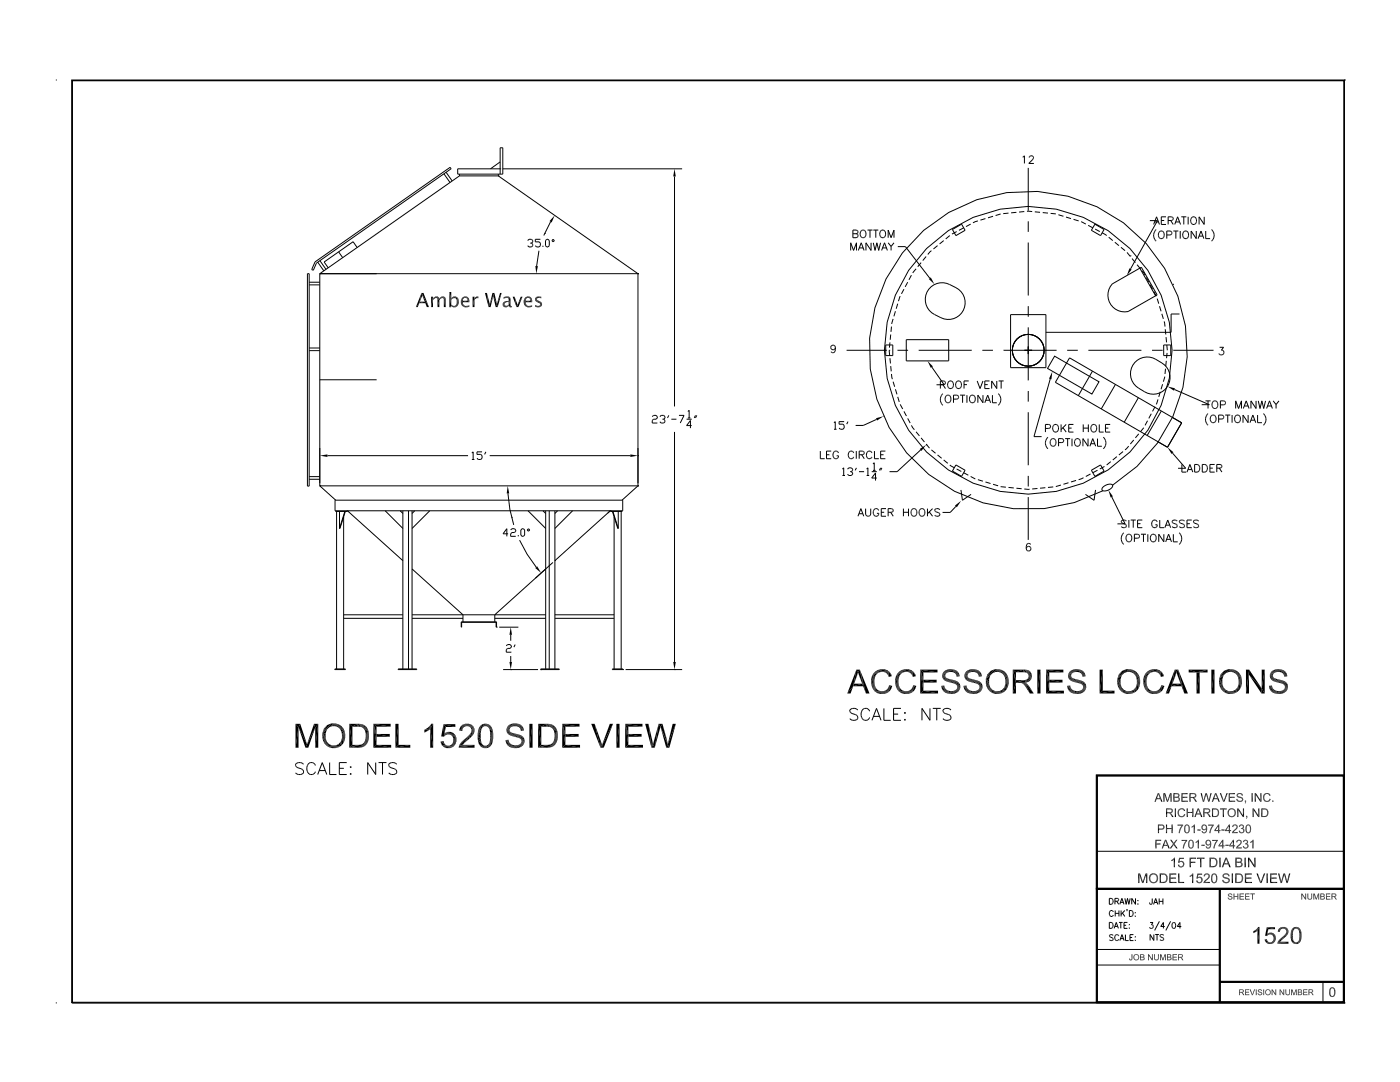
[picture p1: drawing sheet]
<svg xmlns="http://www.w3.org/2000/svg" width="279mm" height="216mm" viewBox="0 0 279 216" stroke-linecap="round" stroke-linejoin="round" font-family="sans-serif">
<g fill="none" stroke="#000" stroke-width=".2">
<path d="M11.1 16h.1M14.3 16h254v184.1h-254zM14.4 16.1h253.8v183.9h-253.8zM14.4 16.1h253.9v184h-253.9zM268.3 16h.1M88.6 34.7l1.2 1.7M89 34.4l1.2 1.7M91.7 35.1l-27.9 19.5M91.7 35.1h7.8M91.7 34.7v.4M99.5 35.1h.1M99.5 35.1l27.8 19.5"/>
<path d="M99.5 34.7v.4M99.8 33.7h.1M99.8 32.3l-1.9 1.4M99.8 33.7h-8.5v1h9v-5.2h-.5v5.2M100.3 33.7h35.8M134.6 35.2v45.9M204.1 31.4l.3-.3v1.5M205.2 33.5v8.5M205.4 31.5l.3-.4 .4 .1 .2 .2-.3 .5-.7 .7h1M61.4 54.6h.3v42.4h-.3zM61.7 56.8h2.1M61.7 56.3h2.1"/>
<path d="M62.9 52.3l26.9-18.9 .2 .3-26.8 18.8-.7 1.4-.3-.1zM63.4 52.3l1.2 1.7M63.8 54.6h.1M63.8 54.6h63.5M63.8 54.6v42.3M63.8 52l1.3 1.7M67.6 50.3l.8 1.1M71.3 49.4l-.8-1.2-5.8 4.1 .8 1.1M105.3 48l.3-.2h.5l.2 .2v.3l-.2 .2M105.8 48.5h.3M106.1 48.5l.2 .3v.2l-.2 .3h-.5l-.3-.3M107.6 50l-.5 3.1"/>
<path d="M107.8 47.8h-1v.5h.8l.2 .2v.5l-.2 .3h-.5l-.3-.3M108.4 49v.3M108.7 46.6h.1M108.9 48l.2-.2h.3l.2 .2v1l-.2 .3h-.3l-.2-.3zM109.9 44.3l-1.4 2.7M110.1 48l.3-.2 .2 .2-.2 .3zM127.3 54.6h.1M127.3 54.6v42.3M169.8 50v-1.6l.6 1.6 .5-1.6v1.6M170.2 46.6h.7M170.2 45.9h.7l.3 .2v.3l-.3 .2a.4 .4 0 0 1 .3 .4 .4 .4 0 0 1-.3 .4h-.7zM171.3 50l.6-1.6 .6 1.6"/>
<path d="M171.5 49.5h.7M172 46a.76 .76 0 0 1 .9 .5 .76 .76 0 0 1-.5 .9 .8 .8 0 0 1-.8-.5 .8 .8 0 0 1 .4-.9zM173.1 45.9h1M173.6 45.9v1.5M173.8 48.4v1.6l-1-1.6v1.6M174.3 45.9h1M174.3 48.4l.3 1.6 .4-1.6 .4 1.6 .3-1.6M174.8 45.9v1.5M175.7 46.1a.56 .56 0 0 1 .7-.2 .56 .56 0 0 1 .3 .6v.4a.58 .58 0 0 1-.5 .6 .58 .58 0 0 1-.6-.6zM175.9 50l.6-1.6 .6 1.6M176.2 49.5h.7M177.3 47.4v-1.5l.5 1.5 .6-1.5v1.5"/>
<path d="M177.3 48.4l.5 .8M177.8 49.2v.8M178.4 48.4l-.6 .8M179.2 49.2h1.5l4.9 6.3M179.7 59.1l-.4 1M180.4 57.7l-.5 .9M181.1 56.3l-.4 .9M181.9 54.9l-.5 .9M182.8 53.6l-.7 .8M183.8 52.4l-.6 .8M184.8 51.2l-.6 .8M185.8 57.2a3.4 3.4 0 0 1 3.7-.4 4.4 4.4 0 0 1 3 2.5 3.4 3.4 0 0 1-1 3.6 3.4 3.4 0 0 1-3.7 .5 4.4 4.4 0 0 1-3-2.6 3.4 3.4 0 0 1 1-3.6z"/>
<path d="M185.9 50l-.7 .8M187.1 49l-.8 .7M188.3 48l-.8 .7M189.6 47l-.9 .7M190.1 45.8l1.8-1.1 .7 1.3-1.8 1zM190.9 46.2l-.9 .5M192.3 45.5l-.9 .5M193.7 44.7l-.9 .5M195.2 44.1l-1 .4M196.7 43.6l-1 .3M198.2 43.2l-1 .3M199.7 42.7l-1 .3"/>
<path d="M201.3 42.5l-1.1 .1M202.8 42.4l-1 .1M204.4 42.2l-1 .1M204.9 42.2h1.1M205.2 44.2v2.1M205.2 48.4v10.6M206.5 42.3l1.1 .1M208.1 42.4l1 .1M209.7 42.6l1 .1M211.2 42.9l1 .3M212.7 43.3l1 .3M214.3 43.8l1 .3"/>
<path d="M215.8 44.2l.9 .5M217.2 45l.9 .5M218.5 44.7l1.8 1.1-.7 1.2-1.8-1zM218.6 45.7l.9 .5M220 46.5l.9 .5M221.3 47.3l.8 .7M222 56.7l5.8-3.4 3.1 5.5-5.8 3.4a3.3 3.3 0 0 1-3.6-1.6 3.3 3.3 0 0 1 .5-3.9zM222.5 48.3l.8 .7M223.7 49.3l.8 .7M224.9 50.4l.7 .8M225.6 51h.1M225.9 51.6l.7 .8"/>
<path d="M226.9 52.8l.7 .8M227.5 53.5l3.1 5.5M227.9 54l.6 .9M228.8 55.4l.5 .9M229.5 44h1.5l-5.4 9.7M229.5 56.8l.5 .9M230.2 44.8l.6-1.5 .6 1.5M230.3 58.2l.5 .9M230.4 44.3h.8M230.7 45.8a1.57 1.57 0 0 0 0 2.3M230.9 59.6l.4 1M231.3 46.3a.56 .56 0 0 1 .7-.2 .56 .56 0 0 1 .3 .6v.3a.58 .58 0 0 1-.5 .6 .58 .58 0 0 1-.6-.6z"/>
<path d="M231.8 44h.5M232.7 43.3h-.9v1.5h.9M232.9 46.9h.6a.4 .4 0 0 0 .4-.4 .4 .4 0 0 0-.4-.4h-.6v1.5M233.1 44l.9-.1 .2-.3-.4-.3h-.7v1.5M233.6 44l.6 .8M234.1 56.7h.1M234.2 46.1h1M234.4 44.8l.6-1.5 .6 1.5M234.7 44.3h.7M234.7 46.1v1.5M235.5 46.1v1.5M235.8 43.3h1"/>
<path d="M236.2 46.3a.56 .56 0 0 1 .6-.2 .56 .56 0 0 1 .4 .6v.3a.58 .58 0 0 1-.6 .6 .58 .58 0 0 1-.6-.6zM236.3 43.3v1.5M237.1 43.3v1.5M237.9 43.3a.76 .76 0 0 1 .9 .6 .76 .76 0 0 1-.4 .9 .8 .8 0 0 1-.8-.6 .8 .8 0 0 1 .3-.9zM238.7 46.1v1.5l-1-1.5v1.5M239.1 47.6l.6-1.5 .6 1.5M239.3 47.1h.7M240.3 43.3v1.5l-1-1.5v1.5M240.6 46.1v1.5h.9M241.8 45.8a1.54 1.54 0 0 1 0 2.3M61.7 70h2.1M61.7 69.4h2.1"/>
<path d="M63.8 75.8h11.4M166.7 69.4a.72 .72 0 0 1-.6 1l-.2-.2M169 69.9h8M176.8 68.8h1.4v2.2h-1.4zM177.5 69.9h.1M177.5 69.9l.1 1M177.6 68.3l-.1 1.1M177.6 71.5l.1 1M177.8 66.7l-.1 1.1M177.8 73l.1 1.1M177.9 74.6l.2 1.1M177.9 65.2l-.1 1"/>
<path d="M178.2 63.6l-.2 1M178.2 76.2l.3 1M178.7 62.1l-.3 1M178.7 77.7l.3 1M179.1 69.9h2.1M179.2 60.6l-.3 1M179.2 79.2l.3 1M180.9 67.8h8.4v4.2h-8.4zM183.3 69.9h10.6M186 73.3l2.4 3.5h-1.5M187.7 76.7h.8l.2-.4-.4-.3h-.6v1.5M188.2 76.7l.5 .8"/>
<path d="M188.2 78.6a1.57 1.57 0 0 0 0 2.3M188.8 79.1a.56 .56 0 0 1 .6-.2 .56 .56 0 0 1 .4 .5v.4a.58 .58 0 0 1-.6 .6 .58 .58 0 0 1-.6-.6zM189.3 76.2a.56 .56 0 0 1 .6-.2 .56 .56 0 0 1 .4 .6v.4a.58 .58 0 0 1-.6 .6 .58 .58 0 0 1-.6-.6zM190.3 79.6h.6a.4 .4 0 0 0 .4-.4 .4 .4 0 0 0-.4-.4h-.6v1.6M190.9 76.2a.56 .56 0 0 1 .6-.2 .56 .56 0 0 1 .4 .6v.4a.58 .58 0 0 1-.6 .6 .58 .58 0 0 1-.6-.6zM191.6 78.8h1M192.1 78.8v1.6M192.4 76.7h.6M193 78.8v1.6M193.3 76h-.9v1.5M193.6 79.1a.56 .56 0 0 1 .7-.2 .56 .56 0 0 1 .3 .5v.4a.58 .58 0 0 1-.5 .6 .58 .58 0 0 1-.6-.6zM195 76l.6 1.5 .6-1.5"/>
<path d="M196 69.9h2.2M196.2 78.8v1.6l-1-1.6v1.6M196.5 76.7h.6M196.8 79.9h.7M197.5 76h-1v1.5h1M198.1 78.8v1.6h.8M198.9 76v1.5l-1-1.5v1.5M199.2 78.6a1.54 1.54 0 0 1 0 2.3M199.3 76h1M199.8 76v1.5M200.3 69.9h10.6M201.7 62.8h7v10.6h-7z"/>
<path d="M205.2 61.1v2.1M205.2 65.3v10.6M205.2 78v2.1M209.6 75.6l-3.2 11.5h1.5M210.5 71.1l8.8 5.1-1.4 2.4-8.8-5.1zM213 69.9h2.1M213.5 71.4l22.3 13-2.8 4.9-22.4-13zM217.2 69.9h10.6M218 74.1l-2.8 4.8M222.6 76.7l-2.8 4.9M226.5 72.3a3.4 3.4 0 0 1 4.2-.6 4 4 0 0 1 2.8 3.3 3.4 3.4 0 0 1-1.5 3.1 3.4 3.4 0 0 1-3.6 .1 4.4 4.4 0 0 1-2.7-2.8 3.4 3.4 0 0 1 .8-3.1zM227.2 79.4l-2.8 4.8"/>
<path d="M229.9 69.9h2.1M231.1 79.7l-.3 1M231.4 61.1l.3 1M231.6 78.2l-.3 1M231.9 62.6l.3 1M232 76.7l-.3 1M232.2 68.8h1.5v2.2h-1.5zM232.3 64.1l.2 1.1M232.4 75.1l-.2 1.1M232.6 65.7l.1 1M232.6 73.6l-.1 1M232.7 67.3l.1 1"/>
<path d="M232.8 72l-.1 1M232.9 68.8l.1 1.1M232.9 70.4l-.1 1.1M234.1 69.9h8.1M234.4 77.7l6.9 3.1h-1.5M235.4 62.7h-1.7v3.6h-25M240.6 80h1M241.1 80v1.5M243.4 69.3h.8l-.4 .6a.51 .51 0 0 1 .3 .8 .51 .51 0 0 1-.9-.2M250.7 80v1.5l-1-1.5v1.5M251.1 80l.4 1.5 .3-1.5 .4 1.5 .4-1.5M254.1 80l.6 .7"/>
<path d="M255.2 80l-.5 .7M61.7 95.6h2.1M61.7 95.1h2.1M63.8 96.9h.1M63.8 96.9h63.5M63.8 96.9l3.2 2.9M65.3 90.9h28.1M66.9 99.8h57.4v2.1h-57.4zM94.2 91.7h.5M94.2 90.4l.2-.2v1.5M96.2 90.2h-1v.5h.8l.2 .2v.5l-.2 .3h-.6l-.2-.3M97 90.2l-.3 .5"/>
<path d="M97.7 90.9h28.1M101.4 98.5l.4 3.1 .7 3.1M127.3 96.9h.1M127.3 90.9h.1M127.3 96.9l-3.2 2.9M130.2 83.1l.2-.2h.5l.3 .2v.3l-.3 .2h-.5l-.2 .3v.5h1M131.7 83.1l.2-.2h.6l.2 .2v.3l-.2 .2M132.2 83.6h.3M132.5 83.6l.2 .3v.3l-.2 .2h-.6l-.2-.2M133.5 82.9l-.3 .5M134 83.6h1M134.6 86.2v45.9"/>
<path d="M135.5 82.9h1l-.7 1.5M137 83.6h1M137.3 83.4h.5M137.3 82.1l.2-.2v1.5M138 84.9h-1l.8-1v1.5M138.8 82.9l-.2 .5M139.1 82.9l-.3 .5M163.7 90v1.5h.9M164.9 90.7h.6M165.9 90h-1v1.5h1M166.4 85.7h.5M166.4 84.4l.3-.3v1.6"/>
<path d="M167.3 90.4a.56 .56 0 0 0-.6-.4 .56 .56 0 0 0-.5 .6v.4a.55 .55 0 0 0 .6 .5 .55 .55 0 0 0 .5-.5h-.3M168.1 94.9h.5M168.1 93.6l.3-.2v1.5M168.5 84.1h-1v.5h.7l.3 .3v.5l-.3 .3h-.5l-.2-.3M169.1 93.6l.3-.2h.5l.3 .2v.3l-.3 .2M169.2 84.1l-.2 .5M169.7 94.1h.2M169.9 94.1l.3 .3v.2l-.3 .3h-.5l-.3-.3M170.4 90.4a.56 .56 0 0 0-.7-.4 .56 .56 0 0 0-.4 .6v.4a.56 .56 0 0 0 .4 .5 .56 .56 0 0 0 .7-.3M170.9 90v1.5M170.9 93.4l-.2 .5M171.4 94.1h1"/>
<path d="M171.5 90.7h.8l.2-.4-.4-.3h-.6v1.5M172 90.7l.5 .8M173 94.9h.5M173 93.6l.2-.2v1.5M174 94.1h1M174 90.4a.56 .56 0 0 0-.6-.4 .56 .56 0 0 0-.5 .6v.4a.56 .56 0 0 0 .5 .5 .56 .56 0 0 0 .6-.3M174.2 93.9h.5M174.2 92.6l.3-.3v1.6M174.5 90v1.5h.9M174.9 83.7l-2.6 1.2h-1.5M175 95.4h-1l.7-1v1.5M175.7 93.4l-.2 .5"/>
<path d="M175.8 90.7h.5M176 93.4l-.3 .5M176.3 83.1h.1M176.7 90h-.9v1.5h.9M179.7 80.7l.5 .9M180.4 82.1l.5 .9M181.1 83.5l.5 .9M181.9 84.9l.6 .8M182.8 86.2l.7 .8M183.7 89.8l-4.7 4.3h-1.5M183.8 87.4l.7 .8M184.8 88.6l.7 .8"/>
<path d="M184.8 88.8h.1M185.9 89.8l.8 .6M187.1 90.8l.8 .6M188.3 91.8l.8 .7M189.6 92.8l.9 .5M190.8 92.8l1.8 1-.7 1.3-1.8-1.1zM190.9 93.6l1 .5M191.8 97.8l.3 2 1.7-1.2M192.3 94.3l.9 .5M193.7 95.1l.9 .5M195.2 95.7l1 .3M196.5 80.4l.6-1.6 .6 1.6"/>
<path d="M196.7 96.2l1 .3M198.2 96.6l1 .3M199.7 97.1l1 .1M201.3 97.3l1 .1M202.8 97.4l1.1 .1M204.4 97.6h1.1M205.2 82.3v10.5M205.2 95v2.1M205.2 99.2v8.5M207 97.5l-1 .1M208.6 97.3l-1 .1M208.6 85.5h.7a.4 .4 0 0 0 .4-.4 .4 .4 0 0 0-.4-.4h-.7v1.5"/>
<path d="M209.1 87.2a1.57 1.57 0 0 0 0 2.3M209.9 87.6a.76 .76 0 0 1 .9 .5 .76 .76 0 0 1-.5 .9 .8 .8 0 0 1-.7-.5 .8 .8 0 0 1 .3-.9zM210.2 97.2l-1.1 .1M210.2 84.9a.56 .56 0 0 1 .7-.2 .56 .56 0 0 1 .3 .6v.3a.58 .58 0 0 1-.5 .6 .58 .58 0 0 1-.6-.6zM211.3 88.3h.6a.4 .4 0 0 0 .4-.4 .4 .4 0 0 0-.4-.4h-.6v1.5M211.7 96.8l-1 .3M211.8 84.7v1.5M212.1 85.3l.7 .9M212.6 87.5h1M212.8 84.7l-1 1M213.1 87.5v1.5M213.2 96.3l-1 .3"/>
<path d="M213.3 85.4h.6M213.9 87.5v1.5M214.2 84.7h-.9v1.5h.9M214.7 87.6a.76 .76 0 0 1 1 .5 .76 .76 0 0 1-.5 .9 .8 .8 0 0 1-.8-.5 .8 .8 0 0 1 .3-.9zM214.8 95.9l-1.1 .3M216.2 85.4h1M216.2 84.7v1.5M216.2 95.3l-.9 .4M217.1 87.5v1.5l-1-1.5v1.5M217.2 84.7v1.5M217.5 89l.6-1.5 .6 1.5M217.6 94.6l-.9 .5"/>
<path d="M217.7 88.5h.8M217.8 93.8l1.8-1 .7 1.2-1.8 1.1zM217.9 84.9a.56 .56 0 0 1 .6-.2 .56 .56 0 0 1 .4 .6v.3a.58 .58 0 0 1-.6 .6 .58 .58 0 0 1-.6-.6zM218.6 97.8l-.3 2-1.7-1.2M219 93.8l-.9 .5M219 87.5v1.5h.9M219.4 84.7v1.5h.9M220.2 87.2a1.54 1.54 0 0 1 0 2.3M220.2 97.1a1.51 1.51 0 0 1 1.8-.3 1.5 1.5 0 0 1-2.1 1zM220.4 93.1l-.9 .5M220.6 85.4h.6M221.6 84.7h-1v1.5h1"/>
<path d="M221.7 92.1l-.8 .7M221.9 99.2l2.6 5.3h-1.5M222 96.8a31.7 31.7 0 0 0-1.2-54.6 31.7 31.7 0 0 0-47.3 27.3 31.7 31.7 0 0 0 46.6 28.4M222.9 91.1l-.8 .7M224.1 90.1l-.8 .7M225.3 89l-.8 .8M226.3 87.8l-.7 .8M227.3 86.6l-.7 .8M228.3 85.3l-.7 .9M229 83.9l-.5 1M229.8 82.6l-.5 .9M230.5 81.2l-.5 .9"/>
<path d="M231.8 82l-2.9 4.9M234 90.4l2.6 3h-1.5M235.9 92.7v1.5h.8M236.9 94.2l.6-1.5 .5 1.5M237.1 93.7h.7M238.4 92.7h.5a.81 .81 0 0 1 .6 .7 .81 .81 0 0 1-.6 .8h-.5zM239.9 92.7h.5a.81 .81 0 0 1 .6 .7 .81 .81 0 0 1-.6 .8h-.5zM241.1 82.5a1.57 1.57 0 0 0 0 2.3M241.5 93.4h.5M241.7 83a.56 .56 0 0 1 .6-.2 .56 .56 0 0 1 .4 .6v.4a.58 .58 0 0 1-.6 .6 .58 .58 0 0 1-.6-.6zM242 80.2a.56 .56 0 0 1 .7-.2 .56 .56 0 0 1 .3 .6v.3a.58 .58 0 0 1-.5 .6 .58 .58 0 0 1-.6-.6zM242.4 92.7h-.9v1.5h.9"/>
<path d="M242.8 93.4l.9-.1 .2-.3-.4-.3h-.7v1.5M243.2 83.6h.7a.4 .4 0 0 0 .3-.4 .4 .4 0 0 0-.3-.4h-.7v1.5M243.3 93.4l.6 .8M243.6 80.8h.6a.4 .4 0 0 0 .4-.4 .4 .4 0 0 0-.4-.4h-.6v1.5M244.5 82.8h1M245 82.8v1.5M245.9 82.8v1.5M246.5 83a.56 .56 0 0 1 .7-.2 .56 .56 0 0 1 .3 .6v.4a.58 .58 0 0 1-.5 .6 .58 .58 0 0 1-.6-.6zM246.6 81.5v-1.5l.6 1.5 .6-1.5v1.5M248.1 81.5l.6-1.5 .6 1.5M248.3 81h.8M249.1 82.8v1.5l-1-1.5v1.5"/>
<path d="M249.5 84.3l.5-1.5 .6 1.5M249.7 83.8h.7M251 82.8v1.5h.8M252.1 82.5a1.54 1.54 0 0 1 0 2.3M252.8 81.5l.6-1.5 .5 1.5M253 81h.7M254.7 80.7v.8M67 101.9v.2h2.2v-.2M67.2 102.1v31.4M67.8 102.1v3.3M68.6 103.1v30.4M68.8 102.1l-1 3.3"/>
<path d="M68.9 102.1l-1.1 3.3M69.3 101.9l11.1 10M76.9 101.9l3.5 3.5M79.9 101.9l.5 .6M80.4 101.9v31.6M81.5 101.9v31.6M82.2 101.9v31.6M82.2 113.5l10.2 9.2v1.4M82.8 101.9l-.6 .6M85.8 101.9l-3.6 3.5M101.4 106.5h-1l.7-1v1.5M101.9 105.8l.3-.3h.5l.2 .3v.2l-.2 .3h-.5l-.3 .2v.5h1"/>
<path d="M102.1 103.2h.1M103.4 106.8v.2M103.7 107.8l1.5 2.8 1.8 2.6M104.2 105.5h.3l.2 .3v1l-.2 .2h-.3l-.3-.2v-1zM105.2 105.8l.3-.3 .2 .3-.2 .2zM105.4 101.9l3.5 3.5M108.4 101.9l.5 .6M108.9 101.9v31.6M108.9 113.5l-10.2 9.2v1.4M109.6 101.9v31.6M110.3 112.2l-3.4 3.2M110.7 111.9h.1"/>
<path d="M110.7 101.9v31.6M111.3 101.9l-.6 .6M114.3 101.9l-3.6 3.5M121.8 101.9h.1M121.8 101.9l-11.1 10M121.9 101.9v.2h2.2v-.2M122.2 102.1l1.2 3.3M122.3 102.1l1.1 3.3M122.6 103.1v30.4M123.4 102.1v3.3M124 102.1v31.4M171.2 103l.6-1.5 .6 1.5"/>
<path d="M171.4 102.5h.8M172.7 101.5v1.1a.52 .52 0 0 0 .6 .4 .52 .52 0 0 0 .5-.4v-1.1M175.4 101.9a.56 .56 0 0 0-.7-.4 .56 .56 0 0 0-.4 .6v.3a.55 .55 0 0 0 .5 .6 .55 .55 0 0 0 .6-.6h-.4M175.9 102.2h.6M176.8 101.5h-.9v1.5h.9M177.2 102.2l.9-.1 .2-.3-.4-.3h-.7v1.5M177.7 102.2l.6 .8M180.3 102.2h1M180.3 101.5v1.5M181.3 101.5v1.5M182 101.7a.56 .56 0 0 1 .6-.2 .56 .56 0 0 1 .4 .6v.3a.58 .58 0 0 1-.6 .6 .58 .58 0 0 1-.6-.6zM183.6 101.7a.56 .56 0 0 1 .6-.2 .56 .56 0 0 1 .4 .6v.3a.58 .58 0 0 1-.6 .6 .58 .58 0 0 1-.6-.6z"/>
<path d="M185.1 101.5v1.5M185.5 102.1l.6 .9M186.1 101.5l-1 1M187.6 101.7a.58 .58 0 0 0-.6-.2 .58 .58 0 0 0-.5 .4l.2 .2 .7 .3 .2 .4a.68 .68 0 0 1-1.1 0M190.8 101l-1.2 1.2h-1.5M205.7 108.6l-.1-.1a.48 .48 0 0 0-.7 .2l-.1 .8M224.3 106.3a1.57 1.57 0 0 0 0 2.3M224.8 104a.58 .58 0 0 0-1 .1l.1 .2 .7 .3 .2 .5a.68 .68 0 0 1-1 0M225 106.7a.76 .76 0 0 1 .9 .5 .76 .76 0 0 1-.5 .9 .8 .8 0 0 1-.7-.5 .8 .8 0 0 1 .3-.9zM225.3 103.8v1.5M225.7 103.8h1M226.2 103.8v1.5"/>
<path d="M226.4 107.4h.6a.4 .4 0 0 0 .4-.4 .4 .4 0 0 0-.4-.4h-.6v1.5M227 104.5h.6M227.7 106.6h1M228 103.8h-1v1.5h1M228.2 106.6v1.5M229.1 106.6v1.5M229.9 106.7a.76 .76 0 0 1 .9 .5 .76 .76 0 0 1-.5 .9 .8 .8 0 0 1-.7-.5 .8 .8 0 0 1 .3-.9zM230.9 104.1a.56 .56 0 0 0-.6-.3 .56 .56 0 0 0-.5 .5v.4a.55 .55 0 0 0 .6 .6 .55 .55 0 0 0 .5-.6h-.3M231.4 103.8v1.5h.9M232.3 106.6v1.5l-1-1.5v1.5M232.5 105.3l.5-1.5 .6 1.5M232.6 108.1l.6-1.5 .6 1.5"/>
<path d="M232.7 104.8h.7M232.9 107.6h.7M234.2 106.6v1.5h.8M234.9 104a.58 .58 0 0 0-1 .1l.2 .2 .7 .3 .1 .5a.68 .68 0 0 1-1 0M235.3 106.3a1.54 1.54 0 0 1 0 2.3M236.4 104a.58 .58 0 0 0-1 .1l.1 .2 .7 .3 .2 .5a.68 .68 0 0 1-1 0M236.9 104.5h.6M237.8 103.8h-.9v1.5h.9M239.2 104a.58 .58 0 0 0-1 .1l.1 .2 .8 .3 .1 .5a.68 .68 0 0 1-1 0M66.8 133.5h2.1v.1h-2.1zM68.6 122.7h11.8M68.6 123.4h11.8"/>
<path d="M79.5 133.5h3.7v.1h-3.7zM82.2 122.7h26.7M82.2 123.4h10.2M92 124.1h7.1v1l-.1-.9h-6.9l-.1 .9zM98.7 123.4h10.2M99.1 125.1h.1M99.6 125.1h3.9M100.4 133.6h7M101 128.9l.3-.3h.5l.3 .3v.2l-.3 .3h-.5l-.3 .2v.5h1.1M101.9 133.6h.1M101.9 126.7v1.2M101.9 130.9v1.2"/>
<path d="M102.8 128.6l-.2 .5M107.9 133.6h.1M107.9 133.5h3.7v.1h-3.7zM110.7 122.7h11.9M110.7 123.4h11.9M122.2 133.5h2.1v.1h-2.1zM124.3 133.6h.1M124.9 133.6h11.2M134.6 133.6h.1M174.6 138h2.8M174.6 138.1h2.8M179.4 138h2.8"/>
<path d="M179.4 138.1h2.8M197.8 138.2h2.4M201.1 135v2.3M201.2 135v2M224.1 138.2h2.3M227.3 135v2.3M227.5 135v2M228.9 138h2.8M228.9 138.1h2.8M244.4 138.2h2.3M247.6 135v2.3M247.8 135v2"/>
<path d="M60.6 152.5a1.07 1.07 0 0 0-1.6 0l.2 .6 .9 .3a.59 .59 0 0 1 .4 .5 .59 .59 0 0 1-.2 .5 1.1 1.1 0 0 1-1.3-.2M63 152.7a.88 .88 0 0 0-1-.5 .88 .88 0 0 0-.8 .9 1.04 1.04 0 0 0 .3 1.1 1.04 1.04 0 0 0 1.1 .2l.4-.4M63.4 154.5l.9-2.3 .9 2.3M63.7 153.8h1.2M65.4 149h2.4M65.8 152.2v2.3h1.3M67.7 153.3h.9M68.7 145.8v2.3M68.8 145.8v2M69.2 152.2h-1.5v2.3h1.5M69.9 153.1l.1-.1 .1 .1-.1 .1zM70 154.3l.1 .1-.1 .1-.1-.1z"/>
<path d="M73.5 145.9v2.1M75 152.2v2.3l-1.6-2.3v2.3M75.6 152.2h1.5M76.3 152.2v2.3M79.2 152.5a1.07 1.07 0 0 0-1.6 0l.2 .6 .9 .3a.59 .59 0 0 1 .4 .5 .59 .59 0 0 1-.2 .5 1.09 1.09 0 0 1-1.3-.2M88.4 149h2.1M90.8 146.7v2M91.6 148.7h3.1M98.3 145.9v2.6M98.3 145.9v2.3M98.4 145.9v2M111.2 145.9v2.1"/>
<path d="M171.2 141.7a1.07 1.07 0 0 0-1.6 0l.2 .6 .9 .3a.59 .59 0 0 1 .5 .4 .59 .59 0 0 1-.3 .6 1.09 1.09 0 0 1-1.3-.2M173.6 141.9a.88 .88 0 0 0-1-.6 .88 .88 0 0 0-.7 1 1.04 1.04 0 0 0 .2 1.1 1.04 1.04 0 0 0 1.1 .2l.4-.4M174 143.7l.9-2.4 .9 2.4M174.4 142.9h1.1M176.4 141.3v2.4h1.4M178.3 142.5h.9M179.8 141.3h-1.5v2.4h1.5M180.5 142.3l.1-.2 .1 .2-.1 .1zM180.6 143.5l.1 .1-.1 .1-.1-.1zM185.6 141.3v2.4l-1.6-2.4v2.4M186.2 141.3h1.5M187 141.3v2.4"/>
<path d="M189.8 141.7a1.07 1.07 0 0 0-1.6 0l.2 .6 .9 .3a.59 .59 0 0 1 .5 .4 .59 .59 0 0 1-.3 .6 1.1 1.1 0 0 1-1.3-.2M218.8 154.6h49.5v22.9h-49.5zM218.9 154.7h49.3v22.7h-49.3zM218.9 154.8h49.3v22.5h-49.3zM219 154.9h49.1v22.4h-49.1zM218.8 177.3h49.5v22.8h-49.5zM218.9 177.3h49.3v22.7h-49.3zM218.9 177.4h49.3v22.6h-49.3zM219 177.5h49.1v22.4h-49.1zM219 169.9h49.1M221.4 179.3a.62 .62 0 0 1 .8 .6 .62 .62 0 0 1-.8 .5zM222.5 179.8h.6l.1-.4-.7-.1v1.1"/>
<path d="M222.9 179.8l.4 .6M224.5 179.3l.2 1.1 .3-1.1 .3 1.1 .3-1.1M226.6 179.3v1.1l-.7-1.1v1.1M227.1 179.7v.1zM230 179.3l-.1 1.1h-.4l-.1-.3M231.3 179.9h.8M231.3 179.3v1.2M232.1 179.3v1.2M243.3 177.5v22.4M243.4 177.5v22.4M243.5 177.5v22.4M219 189.5h24.3"/>
<path d="M219 192.6h24.3M221.4 184.1a.62 .62 0 0 1 .8 .6 .62 .62 0 0 1-.8 .5zM222.2 186.7l-.3-.2-.5 .2 .1 .2 .6 .3 .1 .3-.3 .2-.5-.2M222.2 182a.41 .41 0 0 0-.5-.3 .41 .41 0 0 0-.3 .4v.3a.41 .41 0 0 0 .3 .5 .41 .41 0 0 0 .5-.3M222.3 185.2l.5-1.1 .4 1.1M222.5 184.9h.5M222.6 182.2h.7M222.6 181.7v1.2M223.3 186.8a.41 .41 0 0 0-.5-.3 .41 .41 0 0 0-.3 .4v.3a.41 .41 0 0 0 .3 .5 .41 .41 0 0 0 .5-.3M223.3 181.7v1.2M223.3 184.1h.7M223.5 180.4l.4-1.1 .4 1.1"/>
<path d="M223.5 187.7l.4-1.2 .4 1.2M223.6 180.1h.6M223.6 187.3h.6M223.7 184.1v1.1M223.7 181.7v1.2M224 182.2l.5 .7M224.3 184.6h.4M224.5 181.7l-.8 .8M224.6 186.5v1.2h.6M224.9 181.4v.2zM225 181.5l-.1 .3M225 184.1h-.7v1.1h.7"/>
<path d="M225.4 185.1v.1zM225.4 184.5v.1zM225.4 181.7a.61 .61 0 0 1 .8 .6 .61 .61 0 0 1-.8 .6zM225.5 187.1h.4M226.2 186.5h-.7v1.2h.7M226.6 182.1v.1zM226.6 182.7v.2zM226.6 187.6v.1zM226.6 186.9v.1zM227.1 180.3v.1zM229.5 184.1h.6l-.3 .4a.38 .38 0 0 1 .3 .6 .38 .38 0 0 1-.7-.1M230.2 180.5l.4-1.2 .5 1.2"/>
<path d="M230.3 186.5v1.2l-.8-1.2v1.2M230.4 180.1h.5M230.5 186.5h.8M230.9 186.5v1.2M231.4 183.8l-1 1.9M232.2 186.6l-.2-.1-.5 .1 .1 .3 .6 .4v.2l-.2 .2-.5-.2M232.5 184.9h-.9l.6-.8v1.2M233.6 183.8l-.9 1.9M234.1 184.1h.1a.63 .63 0 0 1 .4 .6 .63 .63 0 0 1-.4 .6l-.3-.3v-.2zM235.8 184.9h-.9l.6-.8v1.2M243.5 195.8h24.6M243.5 195.9h24.6"/>
<path d="M243.5 196h24.6M255 188h2.1M264 196v3.9M11.1 200.1h.1M268.3 200.1h.1"/>
<circle cx="166.3" cy="69.3" r=".47"/>
<circle cx="205.2" cy="69.9" r="28.7"/>
<circle cx="205.2" cy="69.9" r="3.2"/>
<circle cx="205.3" cy="109.5" r=".47"/>
</g>
<g fill="#000">
<path d="M134.6 33.7l.3 1.5h-.5zM84.1 58.5l.7 1.7zM84.1 58.5l.8 2zM84.1 58.5l1.1 2.8zM84.1 58.5l1.5 2.8h-.4zM84.1 58.5h.4l1.1 2.8zM84.1 58.5l.2 .5-.5 1.2zM86.5 59.4l-.5 1.9zM86.4 59.9v1.4h-.4zM86.5 59.4l.8-.2 .3 .2zM86.5 59.4l.8-.2zM86.5 59.4l.6-.2z"/>
<path d="M86.5 59.4l.1 .3-.2 .2zM86.5 59.4h1.1zM86.5 59.4l.4 .1-.3 .2zM86.9 59.5l.7-.1zM87 59.5l.6-.1zM87.2 59.5l.4-.1 .1 .2zM87.2 59.5l.6 .2zM87.7 59.6l.5-.1-.4 .2zM87.7 59.6l1-.4zM87.2 59.5l.5 .4zM87.3 59.7l.4 .2-.4-.1zM87.3 59.8l.4 .1-.4 1.4z"/>
<path d="M87.7 59.9v1.4h-.4zM87.7 59.6l.8-.4h.2zM87.7 59.6l.8-.4zM87.7 59.6l.5-.4h.2zM87.8 59.4l.4-.2-.5 .4zM87.2 59.5l.6 .2-.1 .2zM88.2 59.5l.6-.2zM88.3 59.5l.5-.2zM88.4 59.5l.4-.2-.2 .4zM88.8 59.3l-.2 .5zM88.8 59.3l-.2 2v-1.5zM88.8 59.3l.2 2h-.4z"/>
<path d="M88.8 59.3l.2 .5v1.5zM88.8 59.3l.2 .5zM88.8 59.3l.2 .3zM89.7 58.3l.4 1.5zM89.7 58.3h.4v1.3zM90.1 59.6l.1 .1-.1 .1zM90.1 59.6l.8-.4 .3 .1zM90.1 59.6l.8-.4zM90.1 59.6l.4-.4h.3zM90.2 59.4l.3-.2-.4 .4zM90.1 59.6l1.1-.3zM90.1 59.6l.4-.1z"/>
<path d="M90.5 59.5l.7-.2zM90.7 59.5l.5-.2zM91.2 59.3v1.9zM90.9 59.5l.3-.2v.6zM91.2 59.3l.1 1.7-.1 .2zM91.2 59.3l.2 1.6-.1 .1zM91.2 59.3l.4 1.1-.2 .5zM91.2 59.3l.4 1.1zM91.2 59.3l.4 .9zM91.2 59.3l.4 .6zM91.2 59.3l.2 .3zM92 60l.4 .3v.4z"/>
<path d="M92 60h.4v.3zM92 60l.4-.3v.3zM92 60l.6-.6zM92 60l.9-.8zM92.7 59.2h.2l-.9 .8zM92.4 59.3l.3-.1-.7 .8zM92.4 59.3l-.4 .7zM92.2 59.5l-.2 .5zM92.9 59.2v.2h-.3zM92.9 59.2l.2 .2h-.2zM92.9 59.2h.2v.2zM93.1 59.2l.6 1.1z"/>
<path d="M93.1 59.2l.6 .7v.3zM93.1 59.2l.5 .4 .1 .3zM93.1 59.2l.5 .4zM93.1 59.2l.4 .2zM93.1 59.2l.2 .5zM94.8 59.4l-.5 1.9zM94.7 59.9v1.4h-.4zM94.8 59.4l-.1 .5zM94.8 59.4l.7-.2-.7 .5zM94.8 59.4l.7-.2zM94.8 59.4l.6-.2zM94.8 59.4l.5-.2z"/>
<path d="M94.8 59.7l.7-.5zM95.1 59.5l.4-.3-.2 .3zM95.5 59.2l-.2 .3zM95.5 59.2v.3zM98.7 58.5l.5 2.2-.8-1.6zM98.7 58.5l-1 2.2zM98.4 59.1l-.9 2.2zM98.4 59.1l-.5 2.2h-.4zM100.7 59.5l.7-.3h.2zM100.7 59.5l.7-.3zM100.7 59.5l.5-.3zM100.7 59.2h.3l-.3 .3z"/>
<path d="M100.5 59.3l.2-.1v.3zM100.5 59.3l.2 .2-.2 .1zM101 59.4l.7-.1zM100.7 59.5l.9-.3zM101.1 59.4l.6-.1zM101.5 59.6l.4 1.3zM101.7 59.3l.2 1.6-.4-1.3zM101.3 59.4l.4-.1-.2 .3zM101.7 59.3l.2 1.6zM101.7 59.3l.2 .5v.9zM101.7 59.3l.2 .5zM101.7 59.3l.2 .3z"/>
<path d="M104.5 60l.4 .3v.4zM104.5 60h.4v.3zM104.5 60l.4-.3v.3zM104.5 60l.7-.6zM104.5 60l.9-.8zM105.2 59.2h.2l-.9 .8zM104.9 59.3l.3-.1-.7 .8zM104.9 59.3l-.4 .7zM104.8 59.5l-.3 .5zM105.4 59.2v.2h-.2zM105.4 59.2l.2 .2h-.2zM105.4 59.2h.2v.2z"/>
<path d="M105.6 59.2l.6 1.1zM105.6 59.2l.6 .7v.3zM105.6 59.2l.5 .4 .1 .3zM105.6 59.2l.5 .4zM105.6 59.2l.4 .2zM105.6 59.2l.2 .5zM107 59.3l.2 .5zM107 59.3l.2 .4zM107 59.3l.2 .3zM107 59.3l.3 .2zM107 59.3l1-.1-.7 .3zM107 59.3l1-.1z"/>
<path d="M107 59.3l.9-.1zM107 59.3l.8-.1zM107 59.3l.6-.1zM107 59.3l.5-.1zM107 59.3l.3-.1zM106.8 53.1h.5l-.3 1.5zM107.4 60l.2 .5-.3-.2zM107.4 60l.4 .6zM107.4 60l.7 1.1zM107.4 60l.8 .8-.1 .3zM107.4 60l.8 .8zM107.4 60l.8 .7z"/>
<path d="M107.4 60l.8 .6zM107.4 60l.7 .4zM107.4 60l.6 .3zM107.4 60l.4 .1zM107.3 59.5l.7-.3zM107.4 59.4l.6-.2zM107.5 59.4l.5-.2zM107.6 59.4l.4-.2-.1 .3zM108 59.2v.3h-.1zM110.7 43l-.6 1.4-.4-.3zM185.4 55.7l.4-.3 .7 1.3zM225.4 53.5l.4 .3-.9 1.2z"/>
<path d="M83.8 60.2h1l-1.1 .3zM84.1 58.5l-.4 2-.7 .8zM83.7 60.5l-.3 .8h-.4zM83.7 60.5l1.1-.3 .1 .3zM90.1 61l.1-.1 .3 .1zM90.1 60.8l.1 .1-.1 .1zM89.7 61.3l.4-.3-.1 .3zM91.1 60.7l-.2 .2zM91.2 59.9v1.3zM91.2 60.2v1zM91.2 60.4v.8zM91.1 60.7l.1 .5-.3-.3z"/>
<path d="M90.7 61l.2-.1 .3 .3zM90.6 61l.6 .2zM90.5 61l.7 .2zM90.1 61l1.1 .2zM90.1 61l1.1 .2h-1zM90.2 61.2h1l-.7 .1zM90.5 61.3l.7-.1zM90.7 61.3l.5-.1zM92.4 60h.9l-.9 .3zM92 60l.8 1.3zM92.4 60.7l.4 .3v.3zM92.8 61h.3l-.3 .3z"/>
<path d="M92 60l.8 1.3-.8-1.1zM92 60.2l.8 1.1-.8-.8zM92 60.5l.8 .8-.7-.4zM92.1 60.9l.7 .4zM92.3 61l.5 .3zM92.8 61.3l.4-.3zM92.8 61.3l.7-.3zM92.4 60.3l.9-.3 .4 .3zM93.3 59.7l.4 .6-.4-.3zM92.8 61.3l.7-.3-.5 .3zM93 61.3l.5-.3zM93.5 61v.3h-.4z"/>
<path d="M93.5 61l.2 .2-.2 .1zM93.5 61l.2-.1v.3zM97.2 58.5l.5 2.2-.2 .6zM96.8 58.5h.4l.3 2.8zM98.3 58.5h.4l-1 2.2zM98.4 59.1l.8 1.6-.3 .6zM99.2 60.7l.1 .6h-.4zM100.1 58.5l-.8 2.8-.1-.6zM99.8 58.5h.3l-.9 2.2zM100.7 60.6l-.3 .5zM100.7 60.1v.5l-.3 .5zM100.6 60.2l.1-.1-.3 1z"/>
<path d="M100.5 60.3l.1-.1-.2 .9zM100.5 60.3l-.1 .8-.1-.5zM100.3 60.6l.1 .5zM100.3 60.8l.1 .3zM100.7 60.7l-.3 .4zM100.7 60.8v.1l-.3 .2zM100.4 61.1l.4-.2zM100.7 60.1v.5zM100.7 60.1l.3 .2-.2 .1zM100.7 60.1h.8l-.5 .2zM100.7 60.1h.8zM100.7 60.1h.7z"/>
<path d="M100.4 61.1l.4-.1zM100.4 61.1l.6-.1zM100.8 60.4l.2-.1zM100.4 61.1l.7-.1zM100.4 61.1l1.2-.1zM101.1 61l.3-.1 .2 .1zM101 60.3l.5-.2zM101.2 60.3l.3-.2zM101.5 60.1v.2h-.1zM101.5 60.1l.4 .8zM101.5 59.8l.4 1.1zM101.5 60.3l.1 .7z"/>
<path d="M101.4 60.9l.1-.1 .1 .2zM100.5 61.2l1.1-.2zM100.6 61.2l1-.2-.8 .3zM100.8 61.3l.8-.3zM100.9 61.3l.7-.3zM101.1 61.3l.5-.3zM101.5 60.3l.1 .9zM101.5 60.3l.4 .6-.3 .3zM101.6 61.2l.3-.3 .1 .2zM101.6 61.2l.5-.1zM101.6 61.2l.5-.1-.3 .2zM101.8 61.3l.3-.2z"/>
<path d="M102.1 61.1l-.2 .2zM102.1 61.1v.2h-.1zM102.1 61.1v.2zM102.1 61.1l.1 .2zM102.7 59.2l.6 1.6-.2 .5zM102.3 59.2h.4l.4 2.1zM103.3 60.8l.2 .5h-.4zM104.3 59.2l-.8 2.1-.2-.5zM103.9 59.2h.4l-1 1.6zM104.9 60h.9l-.9 .3zM104.5 60l.8 1.3zM104.9 60.7l.4 .3v.3z"/>
<path d="M105.3 61h.3l-.3 .3zM104.5 60l.8 1.3-.8-1.1zM104.5 60.2l.8 1.1-.8-.8zM104.5 60.5l.8 .8-.6-.4zM104.7 60.9l.6 .4zM104.8 61l.5 .3zM105.3 61.3l.4-.3zM105.3 61.3l.7-.3zM104.9 60.3l.9-.3 .4 .3zM105.8 59.7l.4 .6-.4-.3zM105.3 61.3l.7-.3-.4 .3zM105.6 61.3l.4-.3z"/>
<path d="M106 61v.3h-.3zM106 61l.2 .2-.2 .1zM106 61l.2-.1v.3zM106.8 61.2l.7-.2zM106.8 61.2l.6-.2zM107 61h.3l-.5 .2zM106.8 60.9l.2 .1-.2 .2zM107.3 59.9l.1 .1-.1 .3zM107.2 59.8l.1 .1v.4zM107 59.3l.3 1zM106.9 59.4l.1-.1 .3 1zM106.9 59.4l.4 .9-.5-.7z"/>
<path d="M106.8 59.6l.5 .7zM106.8 59.7l.5 .6-.5-.4zM106.8 59.9l.5 .4zM107.6 61l.1-.1zM107.3 60.3l.3 .2zM107.8 60.6l.2 .5zM107.8 60.7l.2 .4zM107.8 60.8l.2 .3zM107.6 61l.1-.1 .3 .2zM107.5 61l.5 .1zM106.8 61.2l.7-.2 .5 .1zM106.8 61.2l1.2-.1z"/>
<path d="M107 61.3l1-.2zM107.3 61.3l.7-.2zM107.4 61.3l.6-.2zM107.6 61.3l.4-.2zM107.8 60.6l.3 .5h-.1zM185.1 72l1.1 1.1-.4 .3zM210 74.2l-.2 1.5-.5-.1zM233 77.1l1.5 .4-.2 .5zM63.8 90.9l1.5-.2v.5zM101.3 96.9l.3 1.6h-.5zM125.8 90.7l1.5 .2-1.5 .3zM174.8 83.5l1.5-.4-1.3 .8z"/>
<path d="M183.5 89.6l1.3-.8-.9 1.2zM221.2 97.8l.9 1.2-.5 .3zM233 89.3l1.2 .9-.4 .4zM106.8 113.3l.4-.3 .8 1.3zM190.6 100.9l1.2-1-.8 1.3zM101.9 125.1l.3 1.6h-.5zM101.7 132.1h.5l-.3 1.5zM134.4 132.1h.5l-.3 1.5zM170.5 136.4h1.6l-1.8 .5zM170.9 133.6l-.6 3.3-1.2 1.5zM170.3 136.9l-.5 1.5h-.7zM171.6 133.6l.7 3.3-1.1-2.8z"/>
<path d="M170.9 133.6h.7l-.4 .5zM170.9 133.6l.3 .5-.9 2.8zM171.2 134.1l-.9 2.8zM171.2 134.1l-.7 2.3zM171.2 134.1l-.2 .9zM171.2 134.1l-.1 .7zM171.6 133.6l1.2 4.8-.5-1.5zM171.6 133.6l1.9 4.8h-.7zM171.2 134.1l.9 2.3zM171.3 134.3l.8 2.1zM171.5 134.8l.6 1.6zM171.2 134.1l1.1 2.8z"/>
<path d="M170.3 136.9l1.8-.5 .2 .5zM174.3 134.4l.2 1.9zM174.3 134.4l.2 1.6zM174.3 134.4l.3 .9-.1 .4zM174.3 134.4l.4 .4-.1 .5zM174.3 134.4l.7 .1-.3 .3zM174.3 134.4l.9-.1-.2 .2zM174.3 134.4l1.1-.2zM174.3 134.4l1.5-.3zM174.3 134.4l2.8-.7zM174.3 134.4l2.2-.9 .6 .2zM174.3 134.4l1.8-.9h.4z"/>
<path d="M174.3 134.4l1.5-.9h.3zM174.3 134.4l.9-.7 .6-.2zM174.3 134.4l.9-.7zM174.7 134l.3-.2-.7 .6zM174.6 138l1.7-.1zM174.6 138l1.4-.1zM174.6 138l.8-.2 .4 .1zM174.6 138l.4-.4 .4 .2zM174.8 137.2l.2 .4-.4 .4zM174.7 137l.1 .2-.2 .8zM174.6 136.8v1.2zM174.5 136.3l.1 1.7z"/>
<path d="M174.3 134.4l.3 3.6-.5-3.3zM174.1 134.7l.5 3.3-.6-3.1zM174 134.9l.6 3.1-.7-2.4zM173.9 135.6l.7 2.4-.7-2zM173.9 136l.7 2-.7-1.7zM173.9 136.3l.7 1.7-.6-1.1zM174 136.9l.6 1.1zM174.1 137.2l.5 .8zM174.7 134.8l-.1 .5zM175 137.6l.4 .2zM176.8 137.8l.1-.2 .5 .5zM176.9 137.6l.2-.1 .3 .6z"/>
<path d="M175.8 134.1l1.3-.4 .2 .2zM177.4 137v1.1l-.3-.6zM175.8 134.1l1.5-.2zM176.1 134.1l1.2-.2zM176.3 134.1l1-.2-.6 .3zM176.7 134.2l.6-.3-.4 .4zM176.9 134.3l.4-.4-.3 .5zM177.3 133.9v.9l-.3-.4zM177.3 133.9l.1 1.2zM177.3 133.9l.7 1-.6 .2zM177.3 133.9l.6 .7 .1 .3zM177.3 133.9l.6 .7z"/>
<path d="M176.3 137.9l.5-.1 .6 .3zM175.7 138.5l1.7-.4zM176.1 138.5l1.3-.4-.9 .4zM176.5 138.5l.9-.4zM177.4 136.7v1.4zM177.4 136.7l.2 1.1-.2 .3zM177.4 136.7l.6 .6-.4 .5zM177.4 136.7l.7 .2-.1 .4zM179.1 134.4l.2 1.9zM179.1 134.4l.2 1.6zM179.1 134.4l.3 .9-.1 .4zM179.1 134.4l.4 .4-.1 .5z"/>
<path d="M179.1 134.4l.7 .1-.3 .3zM179.1 134.4l.9-.1-.2 .2zM179.1 134.4l1.1-.2zM179.1 134.4l1.5-.3zM179.1 134.4l2.8-.7zM179.1 134.4l2.2-.9 .6 .2zM179.1 134.4l1.8-.9h.4zM179.1 134.4l1.5-.9h.3zM179.1 134.4l.9-.7 .6-.2zM179.1 134.4l.9-.7zM179.5 134l.3-.2-.7 .6zM179.4 138l1.7-.1z"/>
<path d="M179.4 138l1.4-.1zM179.4 138l.8-.2 .4 .1zM179.4 138l.4-.4 .4 .2zM179.6 137.2l.2 .4-.4 .4zM179.5 137l.1 .2-.2 .8zM179.4 136.8v1.2zM179.3 136.3l.1 1.7zM179.1 134.4l.3 3.6-.5-3.3zM178.9 134.7l.5 3.3-.6-3.1zM178.8 134.9l.6 3.1-.7-2.4zM178.7 135.6l.7 2.4-.7-2zM178.7 136l.7 2-.7-1.7z"/>
<path d="M178.7 136.3l.7 1.7-.6-1.1zM178.8 136.9l.6 1.1zM178.9 137.2l.5 .8zM179.5 134.8l-.1 .5zM179.8 137.6l.4 .2zM181.6 137.8l.1-.2 .5 .5zM181.7 137.6l.2-.1 .3 .6zM180.6 134.1l1.3-.4 .2 .2zM182.2 137v1.1l-.3-.6zM180.6 134.1l1.5-.2zM180.9 134.1l1.2-.2zM181.1 134.1l1-.2-.6 .3z"/>
<path d="M181.5 134.2l.6-.3-.4 .4zM181.7 134.3l.4-.4-.3 .5zM182.1 133.9v.9l-.3-.4zM182.1 133.9l.1 1.2zM182.1 133.9l.7 1-.6 .2zM182.1 133.9l.6 .7 .1 .3zM182.1 133.9l.6 .7zM181.1 137.9l.5-.1 .6 .3zM180.5 138.5l1.7-.4zM180.9 138.5l1.3-.4-.9 .4zM181.3 138.5l.9-.4zM182.2 136.7v1.4z"/>
<path d="M182.2 136.7l.2 1.1-.2 .3zM182.2 136.7l.6 .6-.4 .5zM182.2 136.7l.7 .2-.1 .4zM183.7 133.6l.6 2.6v1.6zM183.7 133.6l.6 2v.6zM183.7 133.6l.6 .6v1.4zM183.7 133.6l3.4 .6h-2.8zM183.7 133.6h3.4v.6zM183.7 133.6l.6 4.2-.6 .6zM183.7 138.4l.6-.6 2.9 .6zM184.3 137.8h2.9v.6zM184.3 135.6l2.6 .6h-2.6z"/>
<path d="M184.3 135.6h2.6v.6zM187.9 136.9l1.1 .8zM187.9 136.9l.8 .6zM187.9 136.9l.8 .5zM187.9 136.9l.6 .1 .1 .3zM187.9 136.9l.6-.1v.2zM188 134.7l.9 .6zM188 134.7l.6 .2 .1 .2zM188 134.7l.6 .1v.1zM188 134.7h.6v.1zM188 134.7l.8-.3-.2 .3zM188 134.7l.9-.4z"/>
<path d="M188 134.7l1-.5zM188 134.7l2-1.2zM188 134.7l1.7-1.2h.3zM188 134.7l1.5-1.2h.2zM189 133.6l.5-.1-1.5 1.2zM188.8 133.7l.2-.1-1 1.1zM188.6 133.8l.2-.1-.8 1zM188.3 134l.3-.2-.6 .9zM188.3 134l-.3 .7zM188.2 134.2l-.2 .5zM188.7 135.1l.2 .2zM189.4 135.5l1 .9-.4-.1z"/>
<path d="M189.4 135.5l1.2 1zM189.4 135.5l1.4 1.1zM189.4 135.5l2.2 1.7zM189.4 135.5l2.2 1.5v.2zM189.4 135.5l2.2 1.3v.2zM189.4 135.5l2.1 1 .1 .3zM189.4 135.5l2.1 1zM189.4 135.5l2.1 .9zM189.4 135.5l1.6 .5 .4 .2zM189.4 135.5l1.6 .5zM189.4 135.5l1.4 .4zM189.4 135.5l1.3 .3z"/>
<path d="M189.4 135.5l.8 .2zM189.6 138.5l1-.8zM190 137.9l.4-.1-.8 .7zM189.9 137.9h.1l-.4 .6zM189.7 137.9h.2l-.3 .6zM189.3 137.8l.4 .1-.1 .6zM189.1 137.8h.2l.3 .7zM189 137.7l.6 .8zM187.9 136.9l1.1 .8 .6 .8zM187.9 136.9l1.7 1.6-1.7-1.4zM187.9 137.1l1.7 1.4-1.6-1zM188 137.5l1.6 1z"/>
<path d="M188.1 137.7l1.5 .8-1.3-.6zM188.3 137.9l1.3 .6-1-.3zM188.6 138.2l1 .3zM188.8 138.3l.8 .2zM188.9 135.3l.5 .2 .6 .8zM188 134.7l2 1.6zM188 134.7l2 1.6-2-1.5zM188 134.8l2 1.5-2-1.3zM188 135l2 1.3-1.9-1zM188.1 135.3l1.9 1zM188.2 135.4l1.8 .9zM188.3 135.6l1.7 .7-1.5-.5z"/>
<path d="M188.5 135.8l1.5 .5zM188.7 135.9l1.3 .4zM188.8 136l1.2 .3zM189.3 136.1l.7 .2zM189 134.2l1-.7-.5 .6zM190 133.5l-.3 .6h-.2zM190 133.5v.6h-.3zM190 133.5l.4 .7-.4-.1zM190 133.5l1.5 1.5-1.1-.8zM190 133.5l1.5 1.2v.3zM190 133.5l1.4 .9 .1 .3zM190 133.5l1.4 .9z"/>
<path d="M190 133.5l1.3 .7zM190 133.5l.9 .3 .3 .2zM190 133.5l.9 .3zM190 133.5l.7 .2zM190.4 137.8l.2-.1zM190.4 136.4l.2 .1zM190.4 134.2l1.1 .8zM190.6 134.3l.9 .7zM190.7 134.4l.8 .6-.6-.2zM190.9 134.8l.6 .2h-.6zM190.8 136.6l.8 .6zM190.9 136.7l.7 .5z"/>
<path d="M191 136.8l.6 .4-.6-.2zM191 137l.6 .2-.6-.1zM191 137.1l.6 .1h-.6zM191 137.2h.6l-.6 .2zM191 137.4l.6-.2-.7 .3zM190.9 137.5l.7-.3-.8 .4zM190.6 137.7l1-.5zM189.6 138.5l2-1.3zM189.6 138.5l2-1.3-1.7 1.3zM189.9 138.5l1.7-1.3-1.5 1.3zM190.1 138.5l1.5-1.3-1 1.2zM191.6 137.2l-1 1.2z"/>
<path d="M191.6 137.2l-.6 1-.2 .1zM191.6 137.2l-.3 .7-.3 .3zM191.6 137.2l-.3 .7zM191.6 137.2l-.2 .6zM192.3 136.9l1.1 .8zM192.3 136.9l.9 .6zM192.3 136.9l.8 .5zM192.3 136.9l.6 .1 .1 .3zM192.3 136.9l.6-.1v.2zM192.5 134.7l.9 .6zM192.5 134.7l.6 .2 .1 .2zM192.5 134.7l.6 .1v.1z"/>
<path d="M192.5 134.7h.6v.1zM192.5 134.7l.7-.3-.1 .3zM192.5 134.7l.8-.4zM192.5 134.7l1-.5zM192.5 134.7l1.9-1.2zM192.5 134.7l1.7-1.2h.2zM192.5 134.7l1.4-1.2h.3zM193.5 133.6l.4-.1-1.4 1.2zM193.3 133.7l.2-.1-1 1.1zM193.1 133.8l.2-.1-.8 1zM192.8 134l.3-.2-.6 .9zM192.8 134l-.3 .7z"/>
<path d="M192.7 134.2l-.2 .5zM193.2 135.1l.2 .2zM193.8 135.5l1 .9-.4-.1zM193.8 135.5l1.3 1zM193.8 135.5l1.5 1.1zM193.8 135.5l2.3 1.7zM193.8 135.5l2.3 1.5v.2zM193.8 135.5l2.3 1.3v.2zM193.8 135.5l2.2 1 .1 .3zM193.8 135.5l2.2 1zM193.8 135.5l2.1 .9zM193.8 135.5l1.7 .5 .3 .2z"/>
<path d="M193.8 135.5l1.7 .5zM193.8 135.5l1.5 .4zM193.8 135.5l1.3 .3zM193.8 135.5l.8 .2zM194 138.5l1.1-.8zM194.5 137.9l.3-.1-.8 .7zM194.3 137.9h.2l-.5 .6zM194.1 137.9h.2l-.3 .6zM193.7 137.8l.4 .1-.1 .6zM193.6 137.8h.1l.3 .7zM193.4 137.7l.6 .8zM192.3 136.9l1.1 .8 .6 .8z"/>
<path d="M192.3 136.9l1.7 1.6-1.7-1.4zM192.3 137.1l1.7 1.4-1.6-1zM192.4 137.5l1.6 1zM192.6 137.7l1.4 .8-1.3-.6zM192.7 137.9l1.3 .6-1-.3zM193 138.2l1 .3zM193.2 138.3l.8 .2zM193.4 135.3l.4 .2 .6 .8zM192.5 134.7l1.9 1.6zM192.5 134.7l1.9 1.6-1.9-1.5zM192.5 134.8l1.9 1.5-1.9-1.3zM192.5 135l1.9 1.3-1.8-1z"/>
<path d="M192.6 135.3l1.8 1zM192.6 135.4l1.8 .9zM192.7 135.6l1.7 .7-1.4-.5zM193 135.8l1.4 .5zM193.2 135.9l1.2 .4zM193.3 136l1.1 .3zM193.7 136.1l.7 .2zM193.5 134.2l.9-.7-.5 .6zM194.4 133.5l-.2 .6h-.3zM194.4 133.5l.1 .6h-.3zM194.4 133.5l.5 .7-.4-.1zM194.4 133.5l1.5 1.5-1-.8z"/>
<path d="M194.4 133.5l1.5 1.2v.3zM194.4 133.5l1.4 .9 .1 .3zM194.4 133.5l1.4 .9zM194.4 133.5l1.3 .7zM194.4 133.5l.9 .3 .3 .2zM194.4 133.5l.9 .3zM194.4 133.5l.7 .2zM194.8 137.8l.3-.1zM194.8 136.4l.3 .1zM194.9 134.2l1 .8zM195 134.3l.9 .7zM195.1 134.4l.8 .6-.6-.2z"/>
<path d="M195.3 134.8l.6 .2h-.6zM195.3 136.6l.8 .6zM195.3 136.7l.8 .5zM195.4 136.8l.7 .4-.6-.2zM195.5 137l.6 .2-.6-.1zM195.5 137.1l.6 .1h-.6zM195.5 137.2h.6l-.7 .2zM195.4 137.4l.7-.2-.8 .3zM195.3 137.5l.8-.3-.8 .4zM195.1 137.7l1-.5zM194 138.5l2.1-1.3zM194 138.5l2.1-1.3-1.8 1.3z"/>
<path d="M194.3 138.5l1.8-1.3-1.5 1.3zM194.6 138.5l1.5-1.3-1.1 1.2zM196.1 137.2l-1.1 1.2zM196.1 137.2l-.7 1-.2 .1zM196.1 137.2l-.3 .7-.4 .3zM196.1 137.2l-.3 .7zM196.1 137.2l-.2 .6zM196.7 135.5h.7v.6zM196.7 135.5l.9-.7-.2 .7zM196.7 135.5l1.4-1.2zM196.7 135.5l2.3-2zM198.5 133.5h.5l-2.3 2z"/>
<path d="M197.7 133.9l.8-.4-1.8 2zM197.7 133.9l-1 1.6 .7-1.3zM197.4 134.2l-.7 1.3 .4-1zM196.7 135.5l.7 .6v.4zM196.7 135.5l.7 1 .2 .7zM196.7 135.5l.9 1.7 .2 .9zM197.6 137.2l.3 .2-.1 .7zM197.8 138.1l1.6-.2zM197.8 138.1l1.2-.2zM198.1 137.7l.6 .2-.9 .2zM196.7 135.5l1.1 2.6-1.1-2zM196.7 136.1l1.1 2-1.1-1.7z"/>
<path d="M196.7 136.4l1.1 1.7-.9-1.1zM196.9 137l.9 1.1zM197 137.2l.8 .9zM197.2 137.5l.6 .6zM197.9 137.4l.2 .3-.3 .4zM197.6 134.8l.5-.5zM198.1 134.3l.9-.8-.3 .6zM199 133.5v.6h-.3zM199 133.5l.3 .6h-.3zM199 133.5l.7 .7-.4-.1zM199 133.5l2.2 1.5-1.5-.8zM199 133.5l2 1.2 .2 .3z"/>
<path d="M199 133.5l1.9 .9 .1 .3zM199 133.5l1.5 .5 .4 .4zM199 133.5l1.5 .5zM199 133.5l1.2 .4zM199 133.5l1 .2zM200.7 136.5l-.5 1.7zM200.4 137.2l-.2 1v-.8zM200.2 137.4v.8l-.2-.5zM199.4 137.9l.6-.2 .2 .5zM198.7 138.5l1.5-.3zM199 138.5l1.2-.3zM199.3 138.5l.9-.3z"/>
<path d="M199.7 134.2l1.5 .8zM199.9 134.3l1.3 .7zM200.1 134.4l1.1 .6-.8-.2zM200.4 134.8l.8 .2h-.7zM200.5 135h.7l-.6 .2zM200.6 135.2l.6-.2-.5 .7zM201.2 135l-.5 1v-.3zM201.2 135l-.5 1.5v-.5zM201.2 135l-1 3.2zM201.2 135l-.8 3-.2 .2zM201.2 135l-.3 2.6-.5 .4zM201.2 135l.1 1.4z"/>
<path d="M201.2 135l.1 1zM202.1 133.6l.7 .5v1.6zM202.1 133.6h2.1l-1.4 .5zM202.8 136.3l1.9-.6zM202.8 136.3l1.5-.6zM202.8 135.7h1.3l-1.3 .6zM202.1 133.6l.7 2.1v.6zM202.1 133.6l.7 2.7-.7 2.1zM202.8 136.3v2.1h-.7zM202.8 134.1l1.4-.5 .1 .5zM204.2 133.6l.3 .5h-.2zM204.2 133.6h.4l-.1 .5z"/>
<path d="M204.6 133.6l1.3 1.3v.3zM204.6 133.6l1.3 1.1v.2zM204.6 133.6l1.2 .8 .1 .3zM204.6 133.6l1.2 .8zM204.6 133.6l1 .4 .1 .2zM204.6 133.6l.8 .2 .2 .2zM204.6 133.6l.8 .2zM204.6 133.6l.6 .1zM204.9 135.6l.2-.2-.5 .8zM204.7 135.7l.2-.1-.3 .6zM202.8 136.3l1.9-.6-.1 .5zM202.8 136.3l1.8-.1z"/>
<path d="M203.5 136.3l1.1-.1zM203.6 136.3l1-.1zM203.8 136.3l.8-.1zM203.9 136.3l.7-.1zM204.1 136.4l.5-.2zM204.2 136.5l.4-.3-.2 .4zM204.6 136.2l-.2 .5v-.1zM204.6 136.2l-.1 .6zM204.6 136.2l.2 1-.3-.4zM204.6 136.2l.3 1.2zM204.6 136.2l.9 2.2-.6-1zM204.6 136.2l1.7 2.2h-.8z"/>
<path d="M204.6 136.2l.9 .9 .8 1.3zM204.6 136.2l.9 .9zM204.6 136.2l.8 .7zM204.6 136.2l.5 .4zM204.6 136.2l.4 .2zM204.6 136.2l.3 .2zM204.7 135.7l.2-.1zM204.6 133.6l.3 .6-.4-.1zM204.6 133.6l.4 .8zM204.6 133.6l1.3 1.6-.7-.7zM204.6 133.6l.6 .9zM205.2 134.5l.7 .7-.6-.5z"/>
<path d="M205.3 134.7l.6 .5-.6-.3zM205.3 134.9l.6 .3-.6-.2zM205.3 135l.6 .2h-.7zM205.2 135.2h.7l-.7 .1zM205.2 135.3l.7-.1-.8 .2zM205.1 135.4l.8-.2-1.3 1zM204.6 136.2l1.3-1-1 1zM204.9 136.2l1-1-.5 .7zM205.9 135.2l-.5 .7zM205.9 135.2l-.3 .6zM207.7 133.6v4.8h-.7zM207 133.6h.7l-.7 4.8z"/>
<path d="M208.8 133.6l.6 2.6v1.6zM208.8 133.6l.6 2v.6zM208.8 133.6l.6 .6v1.4zM208.8 133.6l3.4 .6h-2.8zM208.8 133.6h3.4v.6zM208.8 133.6l.6 4.2-.6 .6zM208.8 138.4l.6-.6 2.9 .6zM209.4 137.8h2.9v.6zM209.4 135.6l2.6 .6h-2.6zM209.4 135.6h2.6v.6zM213 136.9l1.1 .8zM213 136.9l.9 .6z"/>
<path d="M213 136.9l.8 .5zM213 136.9l.6 .1 .1 .3zM213 136.9l.6-.1v.2zM213.2 134.7l.8 .6zM213.2 134.7l.6 .2 .1 .2zM213.2 134.7l.6 .1v.1zM213.2 134.7h.6v.1zM213.2 134.7l.7-.3-.1 .3zM213.2 134.7l.8-.4zM213.2 134.7l1-.5zM213.2 134.7l1.9-1.2zM213.2 134.7l1.6-1.2h.3z"/>
<path d="M213.2 134.7l1.4-1.2h.2zM214.2 133.6l.4-.1-1.4 1.2zM214 133.7l.2-.1-1 1.1zM213.8 133.8l.2-.1-.8 1zM213.5 134l.3-.2-.6 .9zM213.5 134l-.3 .7zM213.4 134.2l-.2 .5zM213.9 135.1l.1 .2zM214.5 135.5l1 .9-.4-.1zM214.5 135.5l1.3 1zM214.5 135.5l1.5 1.1zM214.5 135.5l2.3 1.7z"/>
<path d="M214.5 135.5l2.3 1.5v.2zM214.5 135.5l2.3 1.3v.2zM214.5 135.5l2.2 1 .1 .3zM214.5 135.5l2.2 1zM214.5 135.5l2.1 .9zM214.5 135.5l1.7 .5 .3 .2zM214.5 135.5l1.7 .5zM214.5 135.5l1.5 .4zM214.5 135.5l1.3 .3zM214.5 135.5l.8 .2zM214.7 138.5l1.1-.8zM215.2 137.9l.3-.1-.8 .7z"/>
<path d="M215 137.9h.2l-.5 .6zM214.8 137.9h.2l-.3 .6zM214.4 137.8l.4 .1-.1 .6zM214.3 137.8h.1l.3 .7zM214.1 137.7l.6 .8zM213 136.9l1.1 .8 .6 .8zM213 136.9l1.7 1.6-1.7-1.4zM213 137.1l1.7 1.4-1.6-1zM213.1 137.5l1.6 1zM213.2 137.7l1.5 .8-1.3-.6zM213.4 137.9l1.3 .6-1-.3zM213.7 138.2l1 .3z"/>
<path d="M213.9 138.3l.8 .2zM214 135.3l.5 .2 .6 .8zM213.2 134.7l1.9 1.6zM213.2 134.7l1.9 1.6-1.9-1.5zM213.2 134.8l1.9 1.5-1.9-1.3zM213.2 135l1.9 1.3-1.9-1zM213.2 135.3l1.9 1zM213.3 135.4l1.8 .9zM213.4 135.6l1.7 .7-1.4-.5zM213.7 135.8l1.4 .5zM213.8 135.9l1.3 .4zM214 136l1.1 .3z"/>
<path d="M214.4 136.1l.7 .2zM214.2 134.2l.9-.7-.5 .6zM215.1 133.5l-.2 .6h-.3zM215.1 133.5v.6h-.2zM215.1 133.5l.5 .7-.5-.1zM215.1 133.5l1.5 1.5-1-.8zM215.1 133.5l1.5 1.2v.3zM215.1 133.5l1.4 .9 .1 .3zM215.1 133.5l1.4 .9zM215.1 133.5l1.3 .7zM215.1 133.5l.9 .3 .3 .2zM215.1 133.5l.9 .3z"/>
<path d="M215.1 133.5l.7 .2zM215.5 137.8l.3-.1zM215.5 136.4l.3 .1zM215.6 134.2l1 .8zM215.7 134.3l.9 .7zM215.8 134.4l.8 .6-.6-.2zM216 134.8l.6 .2h-.6zM216 136.6l.8 .6zM216 136.7l.8 .5zM216.1 136.8l.7 .4-.6-.2zM216.2 137l.6 .2-.6-.1zM216.2 137.1l.6 .1h-.6z"/>
<path d="M216.2 137.2h.6l-.7 .2zM216.1 137.4l.7-.2-.8 .3zM216 137.5l.8-.3-.8 .4zM215.8 137.7l1-.5zM214.7 138.5l2.1-1.3zM214.7 138.5l2.1-1.3-1.8 1.3zM215 138.5l1.8-1.3-1.5 1.3zM215.3 138.5l1.5-1.3-1.1 1.2zM216.8 137.2l-1.1 1.2zM216.8 137.2l-.7 1-.2 .1zM216.8 137.2l-.4 .7-.3 .3zM216.8 137.2l-.4 .7z"/>
<path d="M216.8 137.2l-.2 .6zM219.5 138.4l2.9-.6v.6zM219.5 138.4l.6-.6h2.3zM220.1 133.6v4.2l-.6 .6zM219.5 133.6h.6l-.6 4.8zM223 135.5h.6v.6zM223 135.5l.9-.7-.3 .7zM223 135.5l1.4-1.2zM223 135.5l2.3-2zM224.8 133.5h.5l-2.3 2zM223.9 133.9l.9-.4-1.8 2zM223.9 133.9l-.9 1.6 .6-1.3z"/>
<path d="M223.6 134.2l-.6 1.3 .3-1zM223 135.5l.6 .6v.4zM223 135.5l.6 1 .3 .7zM223 135.5l.9 1.7 .2 .9zM223.9 137.2l.2 .2v.7zM224.1 138.1l1.5-.2zM224.1 138.1l1.2-.2zM224.3 137.7l.6 .2-.8 .2zM223 135.5l1.1 2.6-1.1-2zM223 136.1l1.1 2-1.1-1.7zM223 136.4l1.1 1.7-1-1.1zM223.1 137l1 1.1z"/>
<path d="M223.3 137.2l.8 .9zM223.4 137.5l.7 .6zM224.1 137.4l.2 .3-.2 .4zM223.9 134.8l.5-.5zM224.4 134.3l.9-.8-.4 .6zM225.3 133.5v.6h-.4zM225.3 133.5l.2 .6h-.2zM225.3 133.5l.6 .7-.4-.1zM225.3 133.5l2.1 1.5-1.5-.8zM225.3 133.5l2 1.2 .1 .3zM225.3 133.5l1.8 .9 .2 .3zM225.3 133.5l1.4 .5 .4 .4z"/>
<path d="M225.3 133.5l1.4 .5zM225.3 133.5l1.1 .4zM225.3 133.5l.9 .2zM226.9 136.5l-.5 1.7zM226.7 137.2l-.3 1v-.8zM226.4 137.4v.8l-.2-.5zM225.6 137.9l.6-.2 .2 .5zM224.9 138.5l1.5-.3zM225.3 138.5l1.1-.3zM225.6 138.5l.8-.3zM225.9 134.2l1.5 .8zM226.1 134.3l1.3 .7z"/>
<path d="M226.3 134.4l1.1 .6-.8-.2zM226.6 134.8l.8 .2h-.7zM226.7 135h.7l-.6 .2zM226.8 135.2l.6-.2-.5 .7zM227.4 135l-.5 1v-.3zM227.4 135l-.5 1.5v-.5zM227.4 135l-1 3.2zM227.4 135l-.7 3-.3 .2zM227.4 135l-.3 2.6-.4 .4zM227.4 135l.1 1.4zM227.4 135l.1 1zM228.6 134.4l.2 1.9z"/>
<path d="M228.6 134.4l.2 1.6zM228.6 134.4l.3 .9-.1 .4zM228.6 134.4l.4 .4-.1 .5zM228.6 134.4l.7 .1-.3 .3zM228.6 134.4l.9-.1-.2 .2zM228.6 134.4l1.1-.2zM228.6 134.4l1.5-.3zM228.6 134.4l2.8-.7zM228.6 134.4l2.2-.9 .6 .2zM228.6 134.4l1.8-.9h.4zM228.6 134.4l1.5-.9h.3zM228.6 134.4l.9-.7 .6-.2z"/>
<path d="M228.6 134.4l.9-.7zM229 134l.3-.2-.7 .6zM228.9 138l1.7-.1zM228.9 138l1.5-.1zM228.9 138l.8-.2 .4 .1zM228.9 138l.5-.4 .3 .2zM229.1 137.2l.3 .4-.5 .4zM229 137l.1 .2-.2 .8zM228.9 136.8v1.2zM228.8 136.3l.1 1.7zM228.6 134.4l.3 3.6-.4-3.3zM228.5 134.7l.4 3.3-.6-3.1z"/>
<path d="M228.3 134.9l.6 3.1-.7-2.4zM228.2 135.6l.7 2.4-.7-2zM228.2 136l.7 2-.7-1.7zM228.2 136.3l.7 1.7-.6-1.1zM228.3 136.9l.6 1.1zM228.4 137.2l.5 .8zM229 134.8l-.1 .5zM229.4 137.6l.3 .2zM231.1 137.8l.1-.2 .5 .5zM231.2 137.6l.2-.1 .3 .6zM230.1 134.1l1.3-.4 .2 .2zM231.7 137v1.1l-.3-.6z"/>
<path d="M230.1 134.1l1.5-.2zM230.4 134.1l1.2-.2zM230.6 134.1l1-.2-.6 .3zM231 134.2l.6-.3-.4 .4zM231.2 134.3l.4-.4-.3 .5zM231.6 133.9v.9l-.3-.4zM231.6 133.9l.1 1.2zM231.6 133.9l.7 1-.6 .2zM231.6 133.9l.6 .7 .1 .3zM231.6 133.9l.6 .7zM230.6 137.9l.5-.1 .6 .3zM230 138.5l1.7-.4z"/>
<path d="M230.4 138.5l1.3-.4-.9 .4zM230.8 138.5l.9-.4zM231.7 136.7v1.4zM231.7 136.7l.2 1.1-.2 .3zM231.7 136.7l.6 .6-.4 .5zM231.7 136.7l.7 .2-.1 .4zM234 136.4h1.6l-1.8 .5zM234.5 133.6l-.7 3.3-1.2 1.5zM233.8 136.9l-.5 1.5h-.7zM235.1 133.6l.7 3.3-1-2.8zM234.5 133.6h.6l-.3 .5zM234.5 133.6l.3 .5-1 2.8z"/>
<path d="M234.8 134.1l-1 2.8zM234.8 134.1l-.8 2.3zM234.8 134.1l-.3 .9zM234.8 134.1l-.2 .7zM235.1 133.6l1.3 4.8-.6-1.5zM235.1 133.6l2 4.8h-.7zM234.8 134.1l.8 2.3zM234.8 134.3l.8 2.1zM235 134.8l.6 1.6zM234.8 134.1l1 2.8zM233.8 136.9l1.8-.5 .2 .5zM237.2 133.6h3.8l-2.2 .6z"/>
<path d="M237.2 133.6l1.6 .6h-1.6zM238.8 134.2l2.2-.6-1.6 .6zM238.8 134.2h.6l-.6 4.2zM239.4 134.2v4.2h-.6zM239.4 134.2l1.6-.6v.6zM242.4 133.6v4.8h-.7zM241.7 133.6h.7l-.7 4.8zM243.3 135.5h.6v.6zM243.3 135.5l.9-.7-.3 .7zM243.3 135.5l1.4-1.2zM243.3 135.5l2.3-2zM245.1 133.5h.5l-2.3 2z"/>
<path d="M244.3 133.9l.8-.4-1.8 2zM244.3 133.9l-1 1.6 .6-1.3zM243.9 134.2l-.6 1.3 .3-1zM243.3 135.5l.6 .6v.4zM243.3 135.5l.6 1 .3 .7zM243.3 135.5l.9 1.7 .2 .9zM244.2 137.2l.2 .2v.7zM244.4 138.1l1.5-.2zM244.4 138.1l1.2-.2zM244.6 137.7l.6 .2-.8 .2zM243.3 135.5l1.1 2.6-1.1-2zM243.3 136.1l1.1 2-1.1-1.7z"/>
<path d="M243.3 136.4l1.1 1.7-1-1.1zM243.4 137l1 1.1zM243.6 137.2l.8 .9zM243.7 137.5l.7 .6zM244.4 137.4l.2 .3-.2 .4zM244.2 134.8l.5-.5zM244.7 134.3l.9-.8-.4 .6zM245.6 133.5v.6h-.4zM245.6 133.5l.2 .6h-.2zM245.6 133.5l.6 .7-.4-.1zM245.6 133.5l2.1 1.5-1.5-.8zM245.6 133.5l2 1.2 .1 .3z"/>
<path d="M245.6 133.5l1.8 .9 .2 .3zM245.6 133.5l1.4 .5 .4 .4zM245.6 133.5l1.4 .5zM245.6 133.5l1.2 .4zM245.6 133.5l.9 .2zM247.2 136.5l-.5 1.7zM247 137.2l-.3 1v-.8zM246.7 137.4v.8l-.2-.5zM245.9 137.9l.6-.2 .2 .5zM245.2 138.5l1.5-.3zM245.6 138.5l1.1-.3zM245.9 138.5l.8-.3z"/>
<path d="M246.2 134.2l1.5 .8zM246.4 134.3l1.3 .7zM246.6 134.4l1.1 .6-.8-.2zM246.9 134.8l.8 .2h-.7zM247 135h.7l-.6 .2zM247.1 135.2l.6-.2-.5 .7zM247.7 135l-.5 1v-.3zM247.7 135l-.5 1.5v-.5zM247.7 135l-1 3.2zM247.7 135l-.7 3-.3 .2zM247.7 135l-.3 2.6-.4 .4zM247.7 135l.2 1.4z"/>
<path d="M247.7 135l.2 1zM248.7 133.6h.6l-.6 4.8zM249.3 133.6l2.5 3.8-2.5-2.8zM249.3 133.6l-.6 4.8zM249.3 134.6v3.8h-.6zM249.3 134.6l2.5 2.8v1zM251.8 137.4l.6 1h-.6zM252.4 133.6v4.8l-.6-1zM251.8 133.6h.6l-.6 3.8zM253.3 136.9l1.1 .8zM253.3 136.9l.8 .6zM253.3 136.9l.7 .5z"/>
<path d="M253.3 136.9l.6 .1 .1 .3zM253.3 136.9l.6-.1v.2zM253.4 134.7l.9 .6zM253.4 134.7l.6 .2 .1 .2zM253.4 134.7l.6 .1v.1zM253.4 134.7h.6v.1zM253.4 134.7l.8-.3-.2 .3zM253.4 134.7l.9-.4zM253.4 134.7l1-.5zM253.4 134.7l2-1.2zM253.4 134.7l1.7-1.2h.3zM253.4 134.7l1.5-1.2h.2z"/>
<path d="M254.4 133.6l.5-.1-1.5 1.2zM254.2 133.7l.2-.1-1 1.1zM254 133.8l.2-.1-.8 1zM253.7 134l.3-.2-.6 .9zM253.7 134l-.3 .7zM253.6 134.2l-.2 .5zM254.1 135.1l.2 .2zM254.8 135.5l1 .9-.4-.1zM254.8 135.5l1.2 1zM254.8 135.5l1.4 1.1zM254.8 135.5l2.2 1.7zM254.8 135.5l2.2 1.5v.2z"/>
<path d="M254.8 135.5l2.2 1.3v.2zM254.8 135.5l2.1 1 .1 .3zM254.8 135.5l2.1 1zM254.8 135.5l2 .9zM254.8 135.5l1.6 .5 .3 .2zM254.8 135.5l1.6 .5zM254.8 135.5l1.4 .4zM254.8 135.5l1.3 .3zM254.8 135.5l.8 .2zM255 138.5l1-.8zM255.4 137.9l.4-.1-.8 .7zM255.3 137.9h.1l-.4 .6z"/>
<path d="M255.1 137.9h.2l-.3 .6zM254.7 137.8l.4 .1-.1 .6zM254.5 137.8h.2l.3 .7zM254.4 137.7l.6 .8zM253.3 136.9l1.1 .8 .6 .8zM253.3 136.9l1.7 1.6-1.7-1.4zM253.3 137.1l1.7 1.4-1.6-1zM253.4 137.5l1.6 1zM253.5 137.7l1.5 .8-1.4-.6zM253.6 137.9l1.4 .6-1-.3zM254 138.2l1 .3zM254.2 138.3l.8 .2z"/>
<path d="M254.3 135.3l.5 .2 .6 .8zM253.4 134.7l2 1.6zM253.4 134.7l2 1.6-2-1.5zM253.4 134.8l2 1.5-2-1.3zM253.4 135l2 1.3-1.9-1zM253.5 135.3l1.9 1zM253.6 135.4l1.8 .9zM253.7 135.6l1.7 .7-1.5-.5zM253.9 135.8l1.5 .5zM254.1 135.9l1.3 .4zM254.2 136l1.2 .3zM254.7 136.1l.7 .2z"/>
<path d="M254.4 134.2l1-.7-.6 .6zM255.4 133.5l-.3 .6h-.3zM255.4 133.5v.6h-.3zM255.4 133.5l.4 .7-.4-.1zM255.4 133.5l1.5 1.5-1.1-.8zM255.4 133.5l1.5 1.2v.3zM255.4 133.5l1.4 .9 .1 .3zM255.4 133.5l1.4 .9zM255.4 133.5l1.3 .7zM255.4 133.5l.8 .3 .4 .2zM255.4 133.5l.8 .3zM255.4 133.5l.6 .2z"/>
<path d="M255.8 137.8l.2-.1zM255.8 136.4l.2 .1zM255.8 134.2l1.1 .8zM256 134.3l.9 .7zM256.1 134.4l.8 .6-.6-.2zM256.3 134.8l.6 .2h-.6zM256.2 136.6l.8 .6zM256.3 136.7l.7 .5zM256.4 136.8l.6 .4-.6-.2zM256.4 137l.6 .2-.6-.1zM256.4 137.1l.6 .1h-.6zM256.4 137.2h.6l-.6 .2z"/>
<path d="M256.4 137.4l.6-.2-.7 .3zM256.3 137.5l.7-.3-.8 .4zM256 137.7l1-.5zM255 138.5l2-1.3zM255 138.5l2-1.3-1.7 1.3zM255.3 138.5l1.7-1.3-1.5 1.3zM255.5 138.5l1.5-1.3-1 1.2zM257 137.2l-1 1.2zM257 137.2l-.6 1-.2 .1zM257 137.2l-.3 .7-.3 .3zM257 137.2l-.3 .7zM257 137.2l-.2 .6z"/>
<path d="M59.9 144.4l1.4 4.1-1.7-3.4zM59 144.4h.9l-.3 .7zM59 144.4l.6 .7-.6 4.1zM59.6 145.1v4.1h-.6zM59.9 144.4l1.4 4.1zM59.9 144.4l1.3 4zM59.9 144.4l1.2 3.6zM59.6 145.1l1.7 3.4-.3 .7zM62.9 145.2l-1.9 4zM62.7 144.4l.2 .8-1.6 3.3zM62.7 144.4l-1.4 4.1zM61.5 147.7l-.2 .8z"/>
<path d="M61.4 148l-.1 .5zM62.7 144.4h.8l-.6 .8zM62.9 145.2l-1.4 4h-.5zM63.5 144.4l-.6 4.8v-4zM63.5 144.4v4.8h-.6zM64.3 146.3l.7 .1v.5zM64.3 146.3l.9-.7-.2 .8zM64.3 146.3l1.2-.9zM64.3 146.3l1.4-1.2zM64.3 146.3l2.3-1.9zM66.1 144.4h.5l-2.3 1.9zM65.3 144.7l.8-.3-1.8 1.9z"/>
<path d="M65.3 144.7l-1 1.6 .7-1.3zM65 145l-.7 1.3 .4-.9zM64.3 146.3l.7 .6v.4zM64.3 146.3l.7 1 .2 .7zM64.3 146.3l.9 1.7 .2 1zM65.2 148l.2 .2v.8zM65.4 149l1.6-.3zM65.4 149l1.2-.3zM65.7 148.5l.6 .2-.9 .3zM64.3 146.3l1.1 2.7-1.1-2.1zM64.3 146.9l1.1 2.1-1.1-1.8zM64.3 147.2l1.1 1.8-.9-1.2z"/>
<path d="M64.5 147.8l.9 1.2zM64.6 148.1l.8 .9zM64.7 148.3l.7 .7zM65.4 148.2l.3 .3-.3 .5zM65.7 145.1l.9-.7-.3 .5zM66.6 144.4v.5h-.3zM66.6 144.4l.3 .5h-.3zM66.6 144.4l.7 .6-.4-.1zM66.6 144.4l2.2 1.4-1.5-.8zM66.6 144.4l2 1.1 .2 .3zM66.6 144.4l1.9 .9 .1 .2zM66.6 144.4l1.5 .4 .4 .5z"/>
<path d="M66.6 144.4l1.5 .4zM66.6 144.4l1.2 .3zM66.6 144.4l.9 .1zM68 148l-.4 .5zM68.2 147.3l-.4 1.7zM68 148l-.2 1-.2-.5zM67 148.7l.6-.2 .2 .5zM66.3 149.3l1.5-.3zM66.6 149.3l1.2-.3zM66.9 149.3l.9-.3zM67.9 145.6l.2 .4zM67.3 145l1.5 .8z"/>
<path d="M67.5 145.1l1.3 .7zM67.7 145.3l1.1 .5-.9-.2zM67.9 145.6l.9 .2-.7 .2zM68.1 146l.7-.2-.6 .7zM68.8 145.8l-.6 1v-.3zM68.8 145.8l-.6 1.5v-.5zM68.8 145.8l-1 3.2zM68.8 145.8l-.8 3-.2 .2zM68.8 145.8l-.3 2.6-.5 .4zM68.8 145.8l.1 1.4zM68.8 145.8l.1 1zM69.7 149.2l2.3-.6z"/>
<path d="M69.7 149.2l1.9-.6zM69.7 149.2l.6-.6h1.1zM69.7 144.4l.6 4.2-.6 .6zM69.7 144.4l.6 .6v3.6zM69.7 144.4h1.6l-1 .6zM70.3 145l1-.6v.6zM71.3 144.4l.3 .6h-.3zM71.3 144.4h.3v.6zM71.6 144.4l1.9 1.3v.2zM71.6 144.4l1.8 1 .1 .3zM71.6 144.4l1.5 .6 .3 .4zM71.6 144.4l1.5 .6z"/>
<path d="M71.6 144.4l1.3 .4zM71.6 144.4l1.1 .3zM71.6 144.4l.8 .1zM71.6 144.4l.6 .1zM71.6 144.4l.4 .6h-.4zM71.6 144.4l.6 .7zM71.6 144.4l1.9 1.5-1.2-.7zM71.6 144.4l.7 .8zM72.4 148.4l.2-.2zM72.3 145.2l1.2 .7zM72.9 147.5l-.3 1.5zM72.8 147.9l-.2 1.1v-.8z"/>
<path d="M72.4 148.4l.2-.2v.8zM72.2 148.5l.2-.1 .2 .6zM72.1 148.5h.1l.4 .5zM72 148.6l.1-.1 .5 .5zM69.7 149.2l2.3-.6 .6 .4zM71.4 149.2l1.2-.2zM71.6 149.2l1-.2zM72 149.2l.6-.2zM72.2 149.1l.4-.1zM72.9 147.5l-.1 .4zM72.6 145.4l.3 .4zM72.6 145.4l.9 .5-.6-.1z"/>
<path d="M72.9 145.8l.6 .1-.5 .5zM73 146.4l.5-.5-.5 .9zM73.5 145.9l-.5 1.1v-.2zM73.5 145.9l-.6 1.6 .1-.5zM73.5 145.9l-.9 3.1 .3-1.5zM73.5 145.9l-.9 3.1zM73.5 145.9l-.7 3zM73.5 145.9l-.4 2.7-.2 .2zM73.5 145.9l-.4 2.7zM73.5 145.9v1.9zM73.5 145.9l.1 1.6zM73.5 145.9l.1 1.2z"/>
<path d="M73.5 145.9l.1 .9zM74.5 144.4l.6 2.6v1.6zM74.5 144.4l.6 2.1v.5zM74.5 144.4l.6 .6v1.5zM74.5 144.4l3.5 .6h-2.9zM74.5 144.4h3.5v.6zM74.5 144.4l.6 4.2-.6 .6zM74.5 149.2l.6-.6 3 .6zM75.1 148.6h3v.6zM75.1 146.5l2.7 .5h-2.7zM75.1 146.5h2.7v.5zM78.9 149.2l3-.6v.6z"/>
<path d="M78.9 149.2l.6-.6h2.4zM79.5 144.4v4.2l-.6 .6zM78.9 144.4h.6l-.6 4.8zM86.4 144.4v4.8l-.5-3.7zM86.1 144.4h.3l-.5 1.1zM86.1 144.4l-.2 1.1zM86 144.6l-.1 .9-.2-.6zM85.5 145.1l.2-.2 .2 .6zM85.4 145.2l.1-.1 .4 .4zM84.9 145.5l.5-.3 .5 .3zM84.7 145.6l1.2-.1zM84.7 145.6l1.2-.1-1.2 .7z"/>
<path d="M84.7 146.2l1.2-.7zM84.8 146.1l1.1-.6zM85.1 146l.8-.5zM85.3 145.9l.6-.4zM85.5 145.8l.4-.3zM85.9 145.5l.5 3.7h-.5zM87.9 147.9l1.1 .8zM87.9 147.9l1 .7zM87.9 147.9l.7 .2 .1 .4zM87.9 147.9h.7v.2zM88.2 148.7l1.1 .1zM87.9 147.9l1.1 .8h-.8z"/>
<path d="M87.9 147.9l.3 .8zM88.5 144.5l.5 .6-.3 1.2zM88.5 144.5l2.4 .6h-1.9zM88.5 144.5h2.4v.6zM88.5 144.5l.2 2.4h-.7zM88 146.9h.7zM88.7 146.3l.4 .3-.2 .1zM88.7 146.3l.6 .3h-.2zM88.7 146.3l.8 .3zM88.7 146.3l1 .3zM88.7 146.3h1.8l.2 .2zM88.7 146.3l1.2-.3 .6 .3z"/>
<path d="M88.7 146.3l1.2-.3zM88.7 146.3l.9-.3zM88.7 146.3l.7-.3zM88.7 146.3l.1 .4-.1 .2zM88.7 146.3l.2 .4h-.1zM90.5 147.4v1.6zM90.5 147.6v1.4zM90.5 147.9v1.1l-.2-.7zM90.3 148.3l.2 .7-.3-.5zM90.2 148.5l.3 .5-.5-.4zM89.7 148.8l.3-.2 .5 .4zM89.5 148.8l1 .2z"/>
<path d="M89.3 148.8l1.2 .2zM88.6 149.1l1.9-.1-1.4 .3zM89.1 149.3l1.4-.3zM89.5 149.3l1-.3-.6 .3zM89.7 146.6l1.2 .1h-.8zM90.1 146.7h.8l-.7 .1zM90.2 146.8l.7-.1-.6 .3zM90.3 147l.6-.3-.4 .7zM90.9 146.7l.2 1.2-.2 .6zM90.9 146.7l.2 1.2zM90.9 146.7l.2 .9zM93.2 147.1l.5-.5-2.1 2.2z"/>
<path d="M92.8 147.4l.4-.3-1.6 1.7zM92.5 147.6l.3-.2-1.2 1.4zM92.1 148l.4-.4-.9 1.2zM92.1 148l-.5 .8zM92 148.2l-.4 .6zM91.9 148.3l-.3 .5zM92.1 144.8l.2-.2v1zM91.9 144.9l.2-.1 .2 .8zM91.9 144.9l.4 .7-.6-.1zM91.7 145.5l.6 .1-.6 .2zM91.7 145.8l.6-.2v.3zM92.3 144.6h1.8l.2 .2z"/>
<path d="M92.3 144.6l1.3-.2 .5 .2zM92.3 144.6l1.3-.2zM92.3 144.6l.9-.2zM92.3 144.6l.1 .7-.1 .3zM94 146.2l-1.6 2.4zM93.8 146.4l-1.4 2.2zM93.7 146.6l-1.3 2-.8 .2zM91.6 148.8l.8-.2zM92.3 144.6l.2 .6-.1 .1zM94 146.2l-1.5 2.2zM92.3 144.6l.4 .4-.2 .2zM94 146.2l-1.4 2.1z"/>
<path d="M92.3 144.6l.7 .3-.3 .1zM94 146.2l-1 1.7-.3 .3zM92.3 144.6l.9 .3zM92.3 144.6l1.1 .3zM94.1 145.9l-.5 1.6zM94 146.2l-.4 1.3-.6 .4zM93 147.9l.6-.4zM93.4 144.9l1.1 .1zM93.7 145h.8l-.6 .1zM93.9 145.1l.6-.1-.5 .3zM94 145.3l.5-.3-.4 .6zM94.5 145l-.4 .7z"/>
<path d="M94.5 145l-.4 .9zM94.5 145l-.9 2.5zM94.5 145l-.4 2-.5 .5zM94.5 145l-.2 1.7-.1 .2zM94.5 145v1.4l-.2 .3zM94.5 145v1.4zM94.5 145l.1 1.3zM94.5 145l.1 1.2zM94.5 145l.2 .9zM94.5 145l.2 .7zM91.6 148.9l3.1-.3-3.1 .5zM91.6 149.1l3.1-.5-3.1 .6z"/>
<path d="M91.6 149.2l3.1-.6v.6zM95.3 146.8l.6 .6 .2 .8zM95.3 146.8h.6v.6zM95.3 146.8l.6-.5v.5zM96.1 145.5l-.2 .8-.6 .5zM96.6 144.4l-1.3 2.4zM96.2 144.6l.4-.2-1.3 2.4zM96 144.7l.2-.1-.9 2.2zM95.9 144.8l.1-.1-.7 2.1zM95.9 144.8l-.6 2 .3-1.6zM95.6 145.2l-.3 1.6zM95.5 145.5l-.2 1.3z"/>
<path d="M95.4 145.7l-.1 1.1zM95.3 146.8l.8 1.4-.8-.7zM95.3 147.5l.9 .9zM95.3 147.5l1 1.1zM95.3 147.5l1.6 1.8zM96.3 148.6l.4 .2 .2 .5zM96.6 144.4l-.5 1.1zM96.6 144.4l-.4 .8zM96.6 144.4h.3l-.5 .7zM96.7 148.8h.2v.5zM96.9 144.4l-.2 .5-.3 .2zM96.9 144.4v.5h-.2z"/>
<path d="M96.9 144.4l.2 .5h-.2zM96.9 144.4l.5 .7-.3-.2zM96.9 144.4l1.5 1.5zM96.9 148.8l.2 .5h-.2zM96.9 148.8h.2v.5zM96.9 144.4l1.4 1.3 .1 .2zM96.9 144.4l1.4 1.1v.2zM96.9 144.4l1.2 .8 .2 .3zM96.9 144.4l1.2 .8zM96.9 144.4l1.1 .6zM96.9 144.4l.8 .2 .2 .3zM96.9 144.4l.8 .2z"/>
<path d="M96.9 144.4l.7 .2zM96.9 144.4l.5 .1zM95.3 147.5l1.6 1.8-1.3-.8zM95.6 148.5l1.3 .8-1.1-.5zM95.8 148.8l1.1 .5-.9-.3zM96 149l.9 .3zM97.8 147.4l-.2 1.7zM97.7 148.2l-.1 .9v-.7zM97.6 148.4v.7l-.2-.5zM97.1 148.8l.3-.2 .2 .5zM97.1 148.8l.5 .3-.5 .2zM97.4 145.1l.3 .4z"/>
<path d="M97.4 145.1l1 .8-.7-.4zM97.7 145.5l.7 .4-.6 .4zM97.8 146.3l.6-.4-.6 .9zM98.4 145.9l-.6 1.5v-.6zM98.4 145.9l-.8 3.2 .2-1.7zM98.4 145.9l-.7 3.1-.1 .1zM98.4 145.9l-.5 3-.2 .1zM98.4 145.9l-.2 2.6-.3 .4zM98.4 145.9v1.4zM98.4 145.9v.9zM100.9 147.7l1.1 .8zM100.9 147.7l.9 .6z"/>
<path d="M100.9 147.7l.8 .5zM100.9 147.7l.6 .1 .1 .3zM100.9 147.7l.6-.1v.2zM101.1 145.5l.9 .6zM101.1 145.5l.6 .3 .1 .2zM101.1 145.5l.6 .1v.2zM101.1 145.5h.6v.1zM101.1 145.5l.7-.3-.1 .3zM101.1 145.5l1-.5zM101.1 145.5l1.9-1.1zM101.1 145.5l1.7-1.1h.2zM101.1 145.5l1.4-1.1h.3z"/>
<path d="M102.1 144.4h.4l-1.4 1.1zM101.9 144.5l.2-.1-1 1.1zM101.7 144.6l.2-.1-.8 1zM101.4 144.8l.3-.2-.6 .9zM101.4 144.8l-.3 .7zM101.3 145l-.2 .5zM101.8 146l.2 .1zM102 148.5l.3 .1zM101.8 145.2l.3-.2zM102.4 146.3l1 .9-.4-.1zM102.4 146.3l1.3 1zM102.4 146.3l1.5 1.1z"/>
<path d="M102.4 146.3l2.3 1.7zM102.4 146.3l2.3 1.6v.1zM102.4 146.3l2.3 1.4v.2zM102.4 146.3l2.2 1 .1 .4zM102.4 146.3l2.2 1zM102.4 146.3l2.1 .9zM102.4 146.3l1.7 .5 .3 .2zM102.4 146.3l1.7 .5zM102.4 146.3l1.5 .4zM102.4 146.3l1.3 .3zM102.4 146.3l.8 .2zM102.6 149.3l1.1-.7z"/>
<path d="M102.6 149.3l.9-.7zM103.1 148.7h.3l-.8 .6zM102.9 148.7h.2l-.5 .6zM102.7 148.7h.2l-.3 .6zM102.3 148.6l.4 .1-.1 .6zM102 148.5l.3 .1 .3 .7zM100.9 147.7l1.1 .8 .6 .8zM100.9 147.7l1.7 1.6-1.7-1.4zM100.9 147.9l1.7 1.4-1.6-1zM101 148.3l1.6 1zM101.2 148.5l1.4 .8-1.3-.6zM101.3 148.7l1.3 .6-1-.3z"/>
<path d="M101.6 149l1 .3zM101.8 149.1l.8 .2zM102 146.1l.4 .2 .6 .8zM101.1 145.5l1.9 1.6zM101.1 145.5l1.9 1.6-1.9-1.4zM101.1 145.7l1.9 1.4-1.9-1.3zM101.1 145.8l1.9 1.3-1.8-1zM101.2 146.1l1.8 1zM101.2 146.3l1.8 .8zM101.3 146.4l1.7 .7-1.4-.5zM101.6 146.6l1.4 .5zM101.8 146.7l1.2 .4z"/>
<path d="M101.9 146.8l1.1 .3zM102.3 146.9l.7 .2zM102.1 145l.9-.6-.5 .5zM103 144.4l-.2 .5h-.3zM103 144.4l.1 .5h-.3zM103 144.4l.5 .6-.4-.1zM103 144.4l1.5 1.4-1-.8zM103 144.4l1.5 1.2v.2zM103 144.4l1.4 .8 .1 .4zM103 144.4l1.4 .8zM103 144.4l1.3 .6zM103 144.4l.9 .2 .3 .3z"/>
<path d="M103 144.4l.9 .2zM103 144.4l.7 .1zM103.4 147.2l.3 .1zM103.5 145l1 .8zM103.6 145.1l.9 .7zM103.7 145.3l.8 .5-.6-.2zM103.9 145.6l.6 .2h-.6zM103.9 147.4l.8 .6zM103.9 147.5l.8 .5zM104 147.6l.7 .4-.6-.2zM104.1 147.8l.6 .2-.6-.1zM104.1 147.9l.6 .1h-.6z"/>
<path d="M104.1 148h.6l-.7 .2zM104 148.2l.7-.2-.8 .3zM103.9 148.3l.8-.3-.8 .4zM103.7 148.6l1-.6zM102.6 149.3l2.1-1.3zM102.6 149.3l2.1-1.3-1.8 1.3zM102.9 149.3l1.8-1.3-1.5 1.3zM103.2 149.3l1.5-1.3-1.1 1.2zM104.7 148l-1.1 1.2zM104.7 148l-.7 1-.2 .1zM104.7 148l-.3 .7-.4 .3zM104.7 148l-.3 .7z"/>
<path d="M104.7 148l-.2 .6zM106.3 144.4v4.8h-.6zM105.7 144.4h.6l-.6 4.8zM107.4 149.2l2.2-.6zM107.4 149.2l1.9-.6zM107.4 149.2l.6-.6h1zM107.4 144.4l.6 4.2-.6 .6zM107.4 144.4l.6 .6v3.6zM107.4 144.4h1.6l-1 .6zM108 145l1-.6v.6zM109 144.4l.3 .6h-.3zM109 144.4h.3v.6z"/>
<path d="M109.3 144.4l1.8 1.3 .1 .2zM109.3 144.4l1.8 1v.3zM109.3 144.4l1.5 .6 .3 .4zM109.3 144.4l1.5 .6zM109.3 144.4l1.3 .4zM109.3 144.4l1.1 .3zM109.3 144.4l.8 .1zM109.3 144.4l.6 .1zM109.3 144.4l.4 .6h-.4zM109.3 144.4l.5 .7zM109.3 144.4l1.9 1.5-1.2-.7zM109.3 144.4l.7 .8z"/>
<path d="M110.3 148.2l-.2 .2zM110 145.2l1.2 .7zM110.6 147.5l-.3 1.5zM110.5 147.9l-.2 1.1v-.8zM110.1 148.4l.2-.2v.8zM109.9 148.5l.2-.1 .2 .6zM109.8 148.5h.1l.4 .5zM109.6 148.6l.2-.1 .5 .5zM107.4 149.2l2.2-.6 .7 .4zM109.1 149.2l1.2-.2zM109.3 149.2l1-.2zM109.7 149.2l.6-.2z"/>
<path d="M109.9 149.1l.4-.1zM110.6 147.5l-.1 .4zM110.3 145.4l.3 .4zM110.3 145.4l.9 .5-.6-.1zM110.6 145.8l.6 .1-.5 .5zM110.7 146.4l.5-.5-.5 .9zM111.2 145.9l-.5 1.1v-.2zM111.2 145.9l-.6 1.6 .1-.5zM111.2 145.9l-.9 3.1 .3-1.5zM111.2 145.9l-.9 3.1zM111.2 145.9l-.8 3zM111.2 145.9l-.4 2.7-.2 .2z"/>
<path d="M111.2 145.9l-.4 2.7zM111.2 145.9v1.9zM111.2 145.9l.1 1.6zM111.2 145.9l.1 1.2zM111.2 145.9l.1 .9zM112.2 144.4l.6 2.6v1.6zM112.2 144.4l.6 2.1v.5zM112.2 144.4l.6 .6v1.5zM112.2 144.4l3.4 .6h-2.8zM112.2 144.4h3.4v.6zM112.2 144.4l.6 4.2-.6 .6zM112.2 149.2l.6-.6 3 .6z"/>
<path d="M112.8 148.6h3v.6zM112.8 146.5l2.7 .5h-2.7zM112.8 146.5h2.7v.5zM120.1 148.5l.1 .2-.4 .5zM120 148.1l.1 .4-.3 .7zM119.9 147.9l-.1 1.3zM118.7 144.4l1.2 3.5-.1 1.3zM118 144.4h.7l1.1 4.8zM120.2 148.7l.3 .5h-.7zM122.3 144.4l-1.8 4.8-.3-.5zM121.7 144.4h.6l-2.1 4.3zM121.7 144.4l-1.5 4.3z"/>
<path d="M120.4 147.9l-.2 .8zM120.3 148.1l-.1 .6zM123.6 144.4v4.8h-.6zM123 144.4h.6l-.6 4.8zM124.8 144.4l.6 2.6v1.6zM124.8 144.4l.6 2.1v.5zM124.8 144.4l.6 .6v1.5zM124.8 144.4l3.4 .6h-2.8zM124.8 144.4h3.4v.6zM124.8 144.4l.6 4.2-.6 .6zM124.8 149.2l.6-.6 2.9 .6zM125.4 148.6h2.9v.6z"/>
<path d="M125.4 146.5l2.6 .5h-2.6zM125.4 146.5h2.6v.5zM130.3 148.3v.2l-.3 .7zM130.2 147.8l.1 .5-.3 .9zM130.1 147.6l-.1 1.6zM129.4 144.4l.7 3.2-.1 1.6zM128.8 144.4h.6l.6 4.8zM131.5 144.4l-1.2 4.1zM130.5 147.7l-.2 .8zM131.5 144.4l-.8 4.8-.4-.7zM130.3 148.5l.4 .7h-.7zM131.5 144.4h.7l-.4 .6z"/>
<path d="M131.5 144.4l.3 .6-1.1 4.2zM131.8 145l-1.1 4.2zM131.8 145l-.1 .6zM131.8 145l-.1 .5zM132.2 144.4l1.1 4.1-1.5-3.5zM132.2 144.4l1.1 4.1zM132.9 146.8l.4 1.7zM132.9 146.8l.3 1.3zM131.8 145l1.5 3.5zM131.8 145.1l1.5 3.4zM131.9 145.3l1.4 3.2zM132 145.6l1.3 2.9-.3 .7z"/>
<path d="M133.3 148.5l.3 .7h-.6zM134.9 144.4l-1.3 4.8-.3-.7zM134.2 144.4h.7l-1.6 4.1zM134.2 144.4l-.9 4.1zM133.5 147.5l-.2 1zM133.4 147.8l-.1 .7zM230.9 159.3h.6l-.7 .2zM231.1 158.3l-.3 1.2-.4 .5zM230.8 159.5l-.2 .5h-.2zM231.3 158.3l.2 1.2-.3-1.1zM231.1 158.3h.2l-.1 .1zM231.1 158.3l.1 .1-.4 1.1z"/>
<path d="M231.2 158.4l-.4 1.1zM231.2 158.4l-.3 .9zM231.2 158.4l-.1 .4zM231.2 158.4l-.1 .3zM231.3 158.3l.4 1.7zM231.3 158.3l.7 1.7h-.3zM231.2 158.4l.3 .9zM231.2 158.5l.3 .8zM231.3 158.7l.2 .6zM231.2 158.4l.3 1.1zM230.8 159.5l.7-.2v.2zM232.5 158.3l.5 1.4-.6-1.2z"/>
<path d="M232.2 158.3h.3l-.1 .2zM232.2 158.3l.2 .2-.2 1.5zM232.4 158.5v1.5h-.2zM232.5 158.3l.5 1.4zM232.5 158.3l.5 1.3zM232.4 158.5l.6 1.2-.1 .3zM233.6 158.5l-.7 1.5zM233.5 158.3l.1 .2-.6 1.2zM233.5 158.3l-.5 1.4zM233.1 159.5l-.1 .2zM233.5 158.3h.3l-.2 .2zM233.6 158.5l-.5 1.5h-.2z"/>
<path d="M233.8 158.3l-.2 1.7v-1.5zM233.8 158.3v1.7h-.2zM234.2 160l.8-.2zM234.2 160l.7-.2zM234.2 160l.2-.2h.4zM234.4 159.2v.6l-.2 .2zM234.4 159l-.2 1zM234.2 158.3l.2 .7-.2 1zM234.2 158.3l.2 .2v.5zM234.2 158.3h.6l-.4 .2zM234.4 159h.4l-.4 .2zM234.4 159.2l.4-.2z"/>
<path d="M234.4 158.5l.4-.2-.1 .2zM234.8 158.3l-.1 .2zM234.8 158.3l.2 .2h-.2zM234.8 158.3l.2 .2zM234.8 158.3l.6 .5zM234.8 158.3l.6 .4zM234.8 158.3l.6 .3zM234.8 158.3l.5 .2zM234.8 158.3l.5 .1zM234.8 158.3h.4zM234.8 158.3h.3zM234.4 159.2l.6-.2z"/>
<path d="M234.4 159.2l.6-.2-.2 .2zM235 159l-.2 .2zM235 159v.2h-.1zM235 159v.2zM235 159l.1 .2zM235 159l.1 .1v.1zM235 159l.1 .1zM235.1 159.1l.3 .7zM235.1 159.1l.3 .6zM235.1 159.1l.4 .4zM235.1 159.1l.4 .3zM235.1 159.1l.3 .2z"/>
<path d="M235.1 159.1l.3 .1zM235.1 159.1l.2 .1zM235.1 159.1l.1 .2zM235.1 159.1l.1 .3zM235.2 159.5l.2 .3zM235.2 159.4l.2 .4zM235 158.5l.4 .3zM235.1 158.5l.3 .3zM235.1 158.6l.3 .2zM235.2 158.7l.2 .1zM235.2 158.8h.2zM235.1 158.9l.3-.1z"/>
<path d="M235 159l.4-.2zM235 159l.4-.2-.3 .3zM235.4 158.8l-.3 .3zM235.4 158.8l-.2 .2zM235.4 158.8l-.1 .2zM235.4 158.8l-.1 .1zM235.2 159.6l.2 .2zM235.2 159.7l.2 .1zM235.1 159.7l.3 .1zM235 159.8h.4zM234.2 160l1.2-.2zM234.2 160l1.2-.2-.6 .2z"/>
<path d="M234.8 160l.6-.2zM234.9 160l.5-.2zM235 160l.4-.2zM235.1 160l.3-.2zM235.2 159.9l.2-.1zM235.3 159.9l.1-.1zM235.4 159.8l-.1 .1zM235.8 158.3l.2 1.5zM235.8 158.3l.2 .9zM235.8 158.3l.2 .2v.5zM235.8 158.3l1.2 .2h-1zM235.8 158.3h1.2v.2z"/>
<path d="M235.8 158.3l.2 1.5-.2 .2zM235.8 160l.2-.2 1.1 .2zM236 159.8h1.1v.2zM236 159l1 .2h-1zM236 159h1v.2zM237.4 158.3l.2 .2v.5zM237.4 158.3h.7l-.5 .2zM237.6 159.2l.7-.2zM237.6 159.2l.6-.2zM237.6 159h.5l-.5 .2zM237.4 158.3l.2 .9zM237.4 158.3l.2 .9-.2 .8z"/>
<path d="M237.6 159.2v.8h-.2zM237.6 158.5l.5-.2v.2zM238.1 158.3l.1 .2zM238.1 158.3h.1v.2zM238.2 158.3l.5 .5zM238.2 158.3l.5 .4zM238.2 158.3l.5 .2zM238.2 158.3l.4 .1zM238.2 158.3h.3zM238.4 159l-.1 .2zM238.3 159v.2zM237.6 159.2l.7-.2v.2z"/>
<path d="M237.6 159.2h.7zM237.9 159.2h.4zM238 159.2h.3zM238.1 159.3l.2-.1zM238.3 159.2l-.1 .2zM238.3 159.2v.3zM238.3 159.2l.1 .4zM238.3 159.2l.3 .8zM238.3 159.2l.6 .8h-.3zM238.3 159.2l.6 .8zM238.3 159.2l.3 .3zM238.3 159.2l.2 .2z"/>
<path d="M238.3 159.2l.1 .1zM238.2 158.3l.2 .2h-.2zM238.2 158.3l.2 .2zM238.2 158.3l.3 .3zM238.5 158.6l.2 .2zM238.5 158.7l.2 .1zM238.5 158.8h.2zM238.5 158.9l.2-.1zM238.4 158.9l.3-.1-.4 .4zM238.3 159.2l.4-.4zM238.4 159.2l.3-.4zM238.7 158.8l-.1 .3z"/>
<path d="M238.7 158.8l-.1 .2zM240.2 159.7l-.1 .3zM240.1 159.5v.5zM240.1 159.4v.6zM239.8 158.3l.3 1.1v.6zM239.6 158.3h.2l.3 1.7zM240.6 158.3l-.4 1.4zM240.3 159.4l-.1 .3zM240.2 159.4v.3zM240.6 158.3l-.3 1.7-.1-.3zM240.2 159.7l.1 .3h-.2zM240.6 158.3h.3l-.2 .2z"/>
<path d="M240.6 158.3l.1 .2-.4 1.5zM240.7 158.5l-.4 1.5zM240.7 158.5v.2zM240.7 158.5v.1zM240.9 158.3l.3 1.4-.5-1.2zM240.9 158.3l.3 1.4zM241.1 159.1l.1 .6zM241.1 159.1l.1 .5zM240.7 158.5l.5 1.2zM240.7 158.6l.5 1.1zM240.8 158.7l.4 1-.1 .3zM241.2 159.7l.1 .3h-.2z"/>
<path d="M241.8 158.3l-.5 1.7-.1-.3zM241.6 158.3h.2l-.6 1.4zM241.6 158.3l-.4 1.4zM241.3 159.4l-.1 .3zM241.3 159.5l-.1 .2zM242.3 159.3h.6l-.6 .2zM242.5 158.3l-.2 1.2-.5 .5zM242.3 159.5l-.2 .5h-.3zM242.7 158.3l.3 1.2-.4-1.1zM242.5 158.3h.2l-.1 .1zM242.5 158.3l.1 .1-.3 1.1zM242.6 158.4l-.3 1.1z"/>
<path d="M242.6 158.4l-.3 .9zM242.6 158.4l-.1 .4zM242.6 158.4l-.1 .3zM242.7 158.3l.5 1.7zM242.7 158.3l.7 1.7h-.2zM242.6 158.4l.3 .9zM242.6 158.5l.3 .8zM242.7 158.7l.2 .6zM242.6 158.4l.4 1.1zM242.3 159.5l.6-.2 .1 .2zM244.2 159.7l-.1 .3zM244.2 159.6l-.1 .4z"/>
<path d="M244.1 159.5v.5zM243.7 158.3l.4 1.2v.5zM243.4 158.3h.3l.4 1.7zM244.2 159.8l.1 .2h-.2zM245 158.3l-.7 1.7-.1-.2zM244.8 158.3h.2l-.8 1.5zM244.8 158.3l-.6 1.5zM244.3 159.5l-.1 .3zM244.3 159.6l-.1 .2zM245.2 158.3l.2 1.5zM245.2 158.3l.2 .9zM245.2 158.3l.2 .2v.5z"/>
<path d="M245.2 158.3l1.3 .2h-1.1zM245.2 158.3h1.3v.2zM245.2 158.3l.2 1.5-.2 .2zM245.2 160l.2-.2 1.1 .2zM245.4 159.8h1.1v.2zM245.4 159l1 .2h-1zM245.4 159h1v.2zM246.7 159.4l.4 .3zM246.7 159.4l.3 .2zM246.7 159.4l.3 .1zM246.8 158.6l.3 .3zM246.8 158.6l.3 .2z"/>
<path d="M246.8 158.6l.2 .1zM246.8 158.6h.3zM246.8 158.6l.3-.1zM246.8 158.6l.4-.1zM246.8 158.6l.7-.4zM246.8 158.6l.6-.4zM247.2 158.3l.1-.1-.5 .4zM247.1 158.3l-.3 .3zM247 158.3l-.2 .3zM246.9 158.4l.1-.1-.2 .3zM246.9 158.4l-.1 .2zM246.9 158.5l-.1 .1z"/>
<path d="M247.3 158.9l.3 .4zM247.3 158.9l.4 .4zM247.3 158.9l.5 .4zM247.3 158.9l.8 .7zM246.8 158.6l.6 .6zM246.8 158.7l.6 .5zM246.8 158.8l.6 .4zM246.8 158.9l.6 .3zM246.9 158.9l.5 .3zM246.9 159l.5 .2zM247 159.1l.4 .1zM247.1 159.1l.3 .1z"/>
<path d="M247.4 159l.7 .6zM247.4 159l.7 .5zM247.4 159l.7 .4zM247.4 159l.7 .3zM247.4 159l.6 .3zM247.4 159l.6 .2zM247.4 159l.5 .1zM247.4 159l.4 .1zM247.1 158.9l.4 .3zM246.8 158.6l.7 .6zM247.2 158.5l.3-.3zM247.5 158.2l-.2 .2z"/>
<path d="M247.5 158.2l-.1 .2zM247.5 158.2l.2 .3-.2-.1zM247.5 158.2l.5 .6zM247.5 158.2l.5 .5zM247.5 158.2l.5 .3zM247.5 158.2l.4 .2zM247.5 158.2l.3 .1zM247.5 158.2l.2 .1zM247.6 159.8l.1-.1zM247.7 158.5l.3 .3zM247.8 158.6l.2 .2zM247.8 158.7l.2 .1z"/>
<path d="M247.8 159.3l.3 .3zM247.8 159.4l.3 .2zM247.9 159.4l.2 .2zM247.9 159.5l.2 .1zM247.9 159.6h.2zM247.8 159.7l.3-.1zM247.7 159.7l.4-.1zM247.4 160l.7-.4zM247.5 160l.6-.4zM247.6 160l.5-.4zM248.1 159.6l-.4 .4zM248.1 159.6l-.3 .3z"/>
<path d="M248.1 159.6l-.2 .3zM248.1 159.6l-.1 .2zM248.4 159.7h.3l-.3 .3zM248.7 159.7v.3h-.1zM248.4 160l.3-.3zM248.6 160h.1zM248.5 160.1l.2-.1-.2 .3zM248.7 160l-.2 .3zM248.7 160l-.1 .2zM248.7 160v.2zM250 158.3v1.7h-.2zM249.8 158.3h.2l-.2 1.7z"/>
<path d="M250.4 158.3h.2l-.2 1.7zM250.6 158.3l.9 1.3-.9-1zM250.6 158.3l-.2 1.7zM250.6 158.6v1.4h-.2zM250.6 158.6l.9 1v.4zM251.5 159.6l.3 .4h-.3zM251.8 158.3v1.7l-.3-.4zM251.5 158.3h.3l-.3 1.3zM252.2 158.5l.1 .7zM252.2 158.5l.1 .6zM252.2 158.5l.1 .5zM252.2 158.5l.1 .4z"/>
<path d="M252.2 158.5l.2 .3zM252.2 158.5l.3 .1-.1 .1zM252.2 158.5h.4zM252.2 158.5l.6-.1zM252.2 158.5l1-.2zM252.2 158.5l.8-.3 .2 .1zM252.2 158.5l.8-.3zM252.2 158.5l.7-.3zM252.2 158.5l.6-.3zM252.2 158.5l.4-.2zM252.4 158.4l.1-.1-.3 .2zM252.3 159.4l.1 .2z"/>
<path d="M252.3 159.8h.7zM252.3 159.8h.6zM252.3 159.8h.5zM252.3 159.8h.3zM252.3 159.8l.3-.1zM252.4 159.6l.1 .1-.2 .1zM252.3 159.4v.4zM252.3 159.2v.6zM252.2 158.5l.1 1.3zM252.2 158.6l.1 1.2zM252.1 158.7l.2 1.1zM252.1 159l.2 .8z"/>
<path d="M252.1 159.1l.2 .7zM252.1 159.2l.2 .6zM252.1 159.5l.2 .3zM252.2 159.6l.1 .2zM252.5 158.6l.1-.1zM253.1 159.8l.2 .1zM253.2 159.7l.1 .2zM252.8 158.4h.5zM253.3 159.5v.4zM252.9 158.4h.4zM253 158.4h.3zM253.1 158.5l.2-.1z"/>
<path d="M253.2 158.5l.1-.1zM253.3 158.4v.3zM253.3 158.4v.4zM253.3 158.4l.3 .3-.3 .1zM253.3 158.4l.3 .3zM253.3 158.4l.2 .2zM253 159.8l.3 .1zM252.3 159.8l1 .1zM252.4 159.9h.9zM252.5 160l.8-.1zM252.7 160l.6-.1zM252.9 160l.4-.1z"/>
<path d="M253 160l.3-.1zM253.4 159.4l-.1 .5zM253.4 159.4l.1 .2-.1 .2zM253.4 159.4h.2l-.1 .2zM253.9 160l.2-.3v.3zM253.9 159.7h.2l-.2 .3zM227.5 174.3l.6 1.6-.7-1.3zM227.2 174.3h.3l-.1 .3zM227.2 174.3l.2 .3-.2 1.6zM227.4 174.6v1.6h-.2zM227.5 174.3l.6 1.6zM227.5 174.3l.5 1.4z"/>
<path d="M227.4 174.6l.7 1.3-.2 .3zM228.7 174.6l-.8 1.6zM228.6 174.3l.1 .3-.6 1.3zM228.6 174.3l-.5 1.6zM228.2 175.6l-.1 .3zM228.1 175.7v.2zM228.6 174.3h.4l-.3 .3zM228.7 174.6l-.5 1.6h-.3zM229 174.3l-.3 1.9v-1.6zM229 174.3v1.9h-.3zM229.3 175l.3 .1v.2zM229.3 175l.4-.2-.1 .3z"/>
<path d="M229.3 175l.4-.3zM229.3 175l.5-.4zM229.3 175l.9-.7zM230 174.3h.2l-.9 .7zM229.7 174.4l.3-.1-.7 .7zM229.7 174.4l-.4 .6zM229.6 174.5l-.3 .5zM229.3 175l.3 .4zM229.3 175l.3 .7zM229.3 175l.4 1.1zM229.6 175.7l.1 .4zM229.7 176.1l.6-.1z"/>
<path d="M229.7 176.1l.5-.1zM229.8 175.9l.3 .1-.4 .1zM229.3 175.3l.4 .8zM229.3 175.4l.4 .7zM229.4 175.6l.3 .5zM229.4 175.7l.3 .4zM229.5 175.9l.2 .2zM229.7 175.8v.3zM229.8 174.6l.4-.3zM230.2 174.3v.2h-.1zM230.2 174.3l.1 .2zM230.2 174.3l.3 .2z"/>
<path d="M230.2 174.3l.9 .6zM230.2 174.3l.8 .4zM230.2 174.3l.8 .3zM230.2 174.3l.6 .2zM230.2 174.3l.5 .1zM230.2 174.3h.4zM230.6 167.6l.2 .2v.5zM230.6 167.6l1.1 .2h-.9zM230.6 167.6h1.1v.2zM230.5 174.5l.1 .1zM230.9 175.4l-.2 .7zM230.8 175.7l-.1 .4z"/>
<path d="M230.7 175.8v.3zM230.3 176l.3-.1 .1 .2zM229.7 176.1h1zM229.8 176.2l.9-.1zM230.1 176.2l.6-.1zM230.2 176.2l.5-.1zM230.3 176.2l.4-.1zM230.6 167.6l.2 .9zM230.6 167.6l.2 .9-.2 .8zM230.8 168.5v.8h-.2zM230.8 168.3l.8 .2h-.8zM230.8 168.3h.8v.2z"/>
<path d="M230.7 174.8l.1 .1zM230.5 174.5l.6 .4zM230.6 174.6l.5 .3zM230.7 174.8l.4 .1h-.3zM230.8 174.9h.3l-.2 .2zM231.1 174.9l-.2 .4zM231.1 174.9l-.2 .5zM231.1 174.9l-.4 1.2zM231.1 174.9l-.2 1-.1 .2zM231.1 174.9l-.2 1zM231.1 174.9l-.1 .9zM231.1 174.9v.8z"/>
<path d="M231.1 174.9v.5zM231.1 174.9v.4zM231.1 164.5l.2 .2v.6zM231.1 164.5h.6l-.4 .2zM231.3 165.5l.7-.2zM231.3 165.5l.6-.2zM231.3 165.3h.5l-.5 .2zM231.1 164.5l.2 1zM231.1 164.5l.2 1-.2 .7zM231.3 165.5v.7h-.2zM231.4 176.2l.9-.2zM231.4 176.2l.8-.2z"/>
<path d="M231.4 176.2l.3-.2h.4zM231.4 174.3l.3 1.7-.3 .2zM231.4 174.3l.3 .2v1.5zM231.4 174.3h.7l-.4 .2zM231.3 164.7l.4-.2 .1 .2zM231.7 164.5l.1 .2zM231.7 164.5l.2 .2zM231.7 164.5h.2v.2zM231.7 164.5h.2zM231.9 164.5l.1 .2zM232 164.5l.4 .6-.1 .2zM232 164.5l.4 .6z"/>
<path d="M232 164.5l.4 .5zM232 164.5l.4 .3zM232 164.5l.3 .3zM232 164.5l.3 .2zM232 164.5l.2 .2zM232 164.5l.2 .1zM232 164.5v.3zM232 165.3l.1-.1zM232 164.5l.1 .3zM231.7 174.5l.4-.2v.2zM232.1 174.3l.1 .2h-.1zM232.1 174.3l.1 .2z"/>
<path d="M232 164.5l.3 .8zM232 164.5l.1 .4zM232.2 174.3l.8 .6zM232.2 174.3l.7 .5zM232.2 174.3l.7 .4zM232.2 174.3l.6 .2zM232.2 174.3l.5 .2zM232.2 174.3l.5 .1zM232.2 174.3h.3zM232.2 174.3h.2zM232.3 168.6h.6l-.6 .2zM232.5 167.6l-.2 1.2-.5 .5z"/>
<path d="M232.3 168.8l-.2 .5h-.3zM232.1 164.9l.2 .4zM232.2 165l.1 .3zM232.2 165.1l.1 .2-.2-.1zM232 165.3h.3zM231.3 165.5l1-.2zM231.8 165.5l.5-.2zM231.9 165.5l.4-.2zM232.3 165.3l-.1 .2zM232.2 174.3l.2 .2h-.2zM232.2 174.3l.2 .3zM232.2 174.3l.3 .3z"/>
<path d="M232.5 174.6l.5 .3zM232.7 167.6l.3 1.2-.4-1zM232.5 167.6h.2l-.1 .2zM232.5 167.6l.1 .2-.3 1zM232.6 167.8l-.3 1zM232.6 167.8l-.3 .8zM232.6 167.8l-.1 .3zM232.6 167.8l-.1 .2zM232.7 175.5l-.1 .6zM232.7 175.6l-.1 .5zM232.7 175.7l-.1 .4zM232.6 175.8v.3z"/>
<path d="M232.5 175.9l.1 .2zM232.4 175.9l.2 .2zM232.3 176l.3 .1zM231.4 176.2l.9-.2 .3 .1zM231.4 176.2l1.2-.1zM232.1 176.2l.5-.1zM232.2 176.2l.4-.1zM232.4 176.2l.2-.1zM232.9 164.5l-.2 1.7zM232.7 164.5h.2l-.2 1.7zM232.7 161.3l.2 .2v.6zM232.7 161.3h.8l-.6 .2z"/>
<path d="M232.7 167.6l.5 1.7zM232.7 167.6l.7 1.7h-.2zM232.6 167.8l.3 .8zM232.7 168l.2 .6zM232.9 165.2h.9l-.9 .2zM232.9 165.2l-.2 1zM232.9 165.4v.8h-.2zM232.9 162.3l.7-.2zM232.9 162.3l.6-.2zM232.9 162.1h.5l-.5 .2zM232.7 161.3l.2 1zM232.7 161.3l.2 1-.2 .7z"/>
<path d="M232.9 162.3v.7h-.2zM232.6 174.7l.4 .2zM232.7 174.8l.3 .1zM232.7 174.9h.3l-.2 .2zM232.8 175.1l.2-.2-.2 .3zM233 174.9l-.2 .4zM233 174.9l-.3 .6zM233 174.9l-.4 1.2zM233 174.9l-.3 1.2zM233 174.9l-.3 1.1zM233 174.9l-.2 1.1zM233 174.9l-.2 1z"/>
<path d="M233 174.9l-.1 .9zM233 174.9l-.1 .8zM233 174.9v.7zM233 174.9v.6zM233 174.9v.4zM233 174.9v.3zM232.6 167.8l.4 1zM232.3 168.8l.6-.2 .1 .2zM233.4 174.3l.2 1.7zM233.4 174.3l.2 1zM233.4 174.3l.2 .2v.6zM233.4 174.3l1.3 .2h-1.1z"/>
<path d="M233.4 174.3h1.3v.2zM232.9 161.5l.6-.2v.2zM233.5 161.3l.1 .2zM233.5 161.3h.1v.2zM233.6 161.3l.5 .6zM233.6 161.3l.5 .5zM233.6 161.3l.5 .4zM233.6 161.3l.4 .3zM233.6 161.3l.4 .2zM233.6 161.3l.3 .1zM233.6 161.3l.2 .1zM233.7 162l-.1 .2z"/>
<path d="M233.6 162.1v.1zM232.9 162.3l.7-.2v.1zM232.9 162.3l.7-.1zM233.2 162.3l.4-.1zM233.3 162.3l.3-.1zM233.4 162.3l.2-.1zM233.6 162.2l-.1 .2zM233.6 162.2v.3zM233.6 162.2l.1 .4zM233.6 162.2l.1 .5zM233.6 162.2l.3 .8zM233.6 162.2l.6 .8h-.3z"/>
<path d="M233.6 162.2l.6 .8zM233.6 162.2l.3 .4zM233.6 162.2l.3 .3zM233.6 162.2l.2 .2zM233.6 162.2l.1 .1zM233.4 174.3l.2 1.7-.2 .2zM233.4 176.2l.2-.2 1.2 .2zM233.6 176h1.2v.2zM233.6 175.1l1.1 .2h-1.1zM233.6 175.1h1.1v.2zM233.6 161.3l.1 .2h-.1zM233.6 161.3l.1 .3z"/>
<path d="M233.6 161.3l.2 .3zM232.9 165.4l.9-.2v.2zM233.8 165.2l.2 1zM234 164.5v1.7l-.2-1zM233.8 164.5h.2l-.2 .7zM233.8 161.6l.3 .3zM233.8 165.4l.2 .8h-.2zM233.8 161.7l.3 .2zM233.8 161.8l.3 .1zM233.8 161.9h.3zM233.8 162l.3-.1-.5 .3zM233.6 162.2l.5-.3z"/>
<path d="M233.7 162.2l.4-.3zM234.1 161.9l-.2 .3zM234.1 161.9l-.1 .2zM234.2 168.2l-.1 .2zM234.2 168.1l-.1 .3zM234.1 168v.4zM233.8 167.6l.3 .4v.4zM233.5 167.6h.3l.3 .8zM234.2 168.2l-.8 1.1zM234.2 168.2l-.5 1.1h-.3zM234.2 168.2v.5l-.5 .6zM234.2 168.2v.5z"/>
<path d="M234.2 168.2v.4zM234.2 168.2l.1 .4zM234.2 168.2l.1 .5zM234.2 168.2l.5 1.1-.4-.6zM234.2 168.2l.8 1.1h-.3zM234.2 168.2l.8 1.1zM234.2 168.2l.8-.6-.6 .8zM234.7 167.6h.3l-.8 .6zM234.7 167.6l-.5 .6zM234.4 168l-.2 .2zM234.3 168.1l-.1 .1zM234.5 171.1v1.9l-.2-1.4z"/>
<path d="M234.3 171.1h.2l-.2 .5zM234.3 171.1v.5zM234.3 171.2v.4zM234.1 171.4l.2 .2zM234.1 171.5l.2 .1zM233.9 171.6l.2-.1 .2 .1zM233.8 171.6h.5zM233.8 171.6h.5l-.5 .2zM233.8 171.8l.5-.2zM234 171.8l.3-.2zM234 171.7l.3-.1zM234.1 171.7l.2-.1z"/>
<path d="M234.7 161.3v1.7h-.2zM234.5 161.3h.2l-.2 1.7zM234.3 171.6l.2 1.4h-.2zM235 164.8l1.1-.3v.2zM235 164.5h1.1l-1.1 .3zM235.1 172.5l.4 .3zM235.1 172.5l.3 .2zM235.1 172.5l.2 .1zM235.1 176.2l1.2-.2v.2zM235.1 176.2l.3-.2h.9zM235.4 174.3v1.7l-.3 .2zM235.1 174.3h.3l-.3 1.9z"/>
<path d="M235.2 161.6l.1 .7zM235.2 161.6l.1 .6zM235.2 161.6l.1 .5zM235.2 161.6l.1 .3zM235.2 161.6l.1 .2zM235.2 161.6h.2l-.1 .1zM235.2 161.6l.4-.1zM235.2 161.6l.5-.1zM235.2 161.6l1-.2zM235.2 161.6l.8-.3 .2 .1zM235.2 161.6l.8-.3zM235.2 161.6l.6-.3z"/>
<path d="M235.2 161.6l.5-.3zM235.2 161.6l.3-.3zM235.3 161.4h.1l-.2 .2zM235.2 172.9h.4zM235.1 172.5l.4 .3-.3 .1zM235.1 172.5l.1 .4zM235.3 162.5l.1 .1zM235.3 162.9h.6zM235.3 162.9h.5zM235.3 162.9h.4zM235.3 162.9l.3-.1zM235.3 162.9l.2-.1z"/>
<path d="M235.4 162.6l.1 .1-.2 .2zM235.3 162.5v.4zM235.3 162.3v.6zM235.2 161.6l.1 1.3zM235.1 161.7l.2 1.2zM235.1 161.8l.2 1.1zM235 162l.3 .9zM235 162.2l.3 .7zM235 162.3l.3 .6zM235.1 162.5l.2 .4zM235.1 162.6l.2 .3zM235.3 171.2l.2 .2-.1 .5z"/>
<path d="M235.3 171.2l1 .2h-.8zM235.3 171.2h1v.2zM235.3 171.2l.1 .9zM235.3 171.2l.1 .9h-.3zM235.1 172.1h.3zM235.4 171.9l.1 .1zM235.4 171.9l.2 .1zM235.4 171.9l.3 .1zM235.4 171.9l.4 .1zM235.4 171.9l.9 .1zM235.4 171.9l.8 .1zM235.4 171.9h.7z"/>
<path d="M235.4 171.9l.5-.1zM235.4 171.9l.4-.1zM235.4 171.9l.3-.1zM235.4 171.9v.2zM235.6 165.1l-.1 1zM235.5 165.2v.9zM235.5 165.3v.8l-.1-.5zM235.4 165.6l.1 .5zM235.3 165.8l.2 .3zM235.3 165.9l.2 .2h-.3zM235.2 166.1h.3l-.3 .1zM235.2 166.2l.3-.1v.1z"/>
<path d="M235.4 161.6l.2-.1zM235.6 165.6l-.1 .3zM235.6 165.1l-.1 .8zM235.8 164.8l-.2 .8v-.5zM235.8 164.8l-.2 .3zM235.8 167.8l1.1-.2v.2zM235.8 167.6h1.1l-1.1 .2zM235.8 164.8l-.2 .8zM235.8 164.8l-.1 .5zM235.8 164.8v.4zM235.8 164.8h.2l-.1 .2zM235.8 164.8l.3-.1z"/>
<path d="M235 164.8l1.1-.1zM236 172.7l-.1 .1zM235.9 172l.1 .2zM236.1 162.8l.2 .1zM236.1 172.3v.7zM236.1 172.4v.6zM236.1 172.5v.5zM236 172.7l.1 .3-.2-.2zM235.8 172.9l.3 .1zM235.7 172.9l.4 .1zM235.6 172.9l.5 .1zM235.2 172.9l.9 .1z"/>
<path d="M235.3 172.9l.8 .1zM235.4 173h.7zM235.6 173.1l.5-.1zM235.7 173.1l.4-.1zM235.7 161.5l.6-.1zM236.3 162.5v.4zM235.8 172h.5zM235.9 172h.4l-.3 .2zM236 172.2l.3-.2-.2 .3zM236.3 172l-.2 1v-.7zM236.3 172l-.2 1zM236.3 172l-.1 .8z"/>
<path d="M236.3 172v.8zM236.3 172v.5zM236.3 172v.4zM235.8 161.5l.5-.1zM235.9 161.5l.4-.1zM236.1 161.5l.2-.1zM236.1 161.6l.2-.2zM236.3 161.4v.3zM236.3 161.4v.4zM236.3 161.4l.2 .4h-.2zM236.3 161.4l.2 .4zM236.3 161.4l.2 .3z"/>
<path d="M236.4 168.1l-.1 1.1zM236.4 168.2l-.1 1zM236.3 168.4v.8l-.1-.5zM236.2 168.7l.1 .5zM236.1 168.8l.2 .4zM236.1 168.9l.2 .3h-.2zM236.1 169.2h.2l-.2 .1zM236.1 169.3l.2-.1v.1zM235.9 162.9h.4zM235.3 162.9h1zM235.4 162.9h.9zM235.5 163l.8-.1z"/>
<path d="M235.7 163.1l.6-.2zM235.8 163.1l.5-.2zM236 163.1l.3-.2zM236.3 162.4v.5zM236.3 162.4l.2 .2-.1 .2zM236.3 162.4l.2 .1v.1zM236.3 165.4l.3 .5zM236.3 165.4h.2v.2zM236.3 165.4l.2-.2v.2zM236.6 164.9l-.3 .5zM236.8 164.5l-.5 .9zM236.6 164.6l.2-.1-.5 .9z"/>
<path d="M236.6 164.6l-.3 .8zM236.5 164.7l-.2 .7zM236.4 164.8l-.1 .6zM236.4 164.9l-.1 .5zM236.4 165l-.1 .4zM236.4 168.7l-.1 .2zM236.4 168.1l-.1 .8zM236.7 167.8l-.3 .9v-.6zM236.7 167.8l-.3 .3zM236.3 165.4l.3 .5-.3-.3zM236.3 165.6l.3 .4zM236.3 165.6l.4 .4z"/>
<path d="M236.7 167.8l-.3 .9zM236.7 167.8l-.2 .6zM236.7 167.8l-.1 .4zM236.7 167.8h.1l-.1 .3zM236.7 167.8h.2zM235.8 167.8h1.1zM236.3 165.6l.6 .7zM236.7 166l.2 .3zM236.8 164.5l-.2 .4zM236.8 164.5l-.2 .3zM236.8 164.5l-.1 .3zM236.8 166.1l.1 .2z"/>
<path d="M237.1 161.3l-.3 1.7zM236.8 161.3h.3l-.3 1.7zM236.9 164.5l-.2 .3zM236.9 164.5l-.1 .2zM236.9 164.5l.1 .2zM236.9 164.5l.2 .3zM236.9 164.5l.5 .6zM236.9 166.1l.1 .2zM236.9 164.5l.5 .5zM236.9 164.5l.5 .4zM236.9 164.5l.4 .3zM236.9 164.5l.4 .2z"/>
<path d="M236.9 164.5l.3 .1zM236.9 164.5l.2 .1zM236.9 164.5h.2zM236.3 165.6l.6 .7-.5-.3zM236.4 166l.5 .3zM236.5 166.1l.4 .2zM236.6 166.2l.3 .1zM237.1 162h.8l-.8 .2zM237.1 162l-.3 1zM237.1 162.2v.8h-.3zM237.1 168.4l.3 .5zM237.1 168.4h.2v.3z"/>
<path d="M237.1 168.4l.2-.2v.2zM237.4 167.9l-.3 .5zM237.6 167.6l-.5 .8zM237.4 167.6h.2l-.5 .8zM237.4 167.7l-.3 .7zM237.3 167.7l-.2 .7zM237.2 167.9l-.1 .5zM237.2 168l-.1 .4zM237.2 165.6l-.1 .6zM237.2 165.9l-.1 .3zM237.1 166v.2zM237 166.1l.1-.1v.2z"/>
<path d="M237 166.1l.1 .1-.1 .1zM237.1 164.8l.1 .1zM237.1 168.4l.3 .5-.3-.2zM237.1 168.7l.3 .3zM237.4 171.1l.3 .3v.6zM237.4 171.1l1.3 .3h-1zM237.4 171.1h1.3v.3zM237.1 164.8l.3 .3zM237.2 164.9l.2 .2-.2 .1zM237.2 165.2l.2-.1-.2 .3zM237.4 165.1l-.2 .5zM237.4 165.1l-.3 1.1z"/>
<path d="M237.4 165.1l-.2 1.1zM237.4 165.1l-.1 1zM237.4 165.1l-.1 .9zM237.4 165.1v.8zM237.4 165.1v.7zM237.4 165.1v.4zM237.4 165.1v.3zM237.1 168.7l.4 .4zM237.1 168.7l.6 .6zM237.5 169.1l.2 .2zM237.6 167.6l-.2 .3zM237.6 167.6l-.1 .3z"/>
<path d="M237.6 167.6l-.1 .2zM237.6 169.1l.1 .2zM237.4 171.1l.3 1.1zM237.4 171.1l.3 1.1-.3 .8zM237.7 172.2v.8h-.3zM237.7 172l.9 .2h-.9zM237.7 172h.9v.2zM237.7 167.6l-.2 .2zM237.7 167.6l-.1 .1zM237.7 167.6l.1 .1zM237.7 167.6l.2 .2zM237.7 167.6l.5 .5z"/>
<path d="M237.7 169.1l.1 .2zM237.7 167.6l.5 .4zM237.7 167.6l.4 .2zM237.7 167.6l.4 .1zM237.7 167.6h.3zM237.7 167.6h.2zM237.1 168.7l.6 .6-.5-.3zM237.2 169l.5 .3zM237.3 169.1l.4 .2zM237.4 169.2l.3 .1zM238.1 174.3v1.9l-.2-1.5zM238 174.3h.1l-.2 .4z"/>
<path d="M238 174.3l-.1 .4zM237.8 174.5l.1 .2zM237.7 174.6l.2 .1zM237.5 174.7l.2-.1 .2 .1zM237.4 174.8l.5-.1zM237.4 174.8l.5-.1-.5 .3zM237.4 175l.5-.3zM237.5 175l.4-.3zM237.6 174.9l.3-.2zM237.7 174.9l.2-.2zM237.8 174.8l.1-.1zM238 168.7l-.1 .6z"/>
<path d="M238 168.9l-.1 .4zM237.9 169v.3zM237.8 169.1h.1v.2zM237.8 169.1l.1 .2h-.1zM237.1 162.2l.8-.2v.2zM237.9 162l.3 1zM238.2 161.3v1.7l-.3-1zM237.9 161.3h.3l-.3 .7zM237.9 167.8l.1 .2zM237.9 174.7l.2 1.5h-.2zM237.9 162.2l.3 .8h-.3zM237.9 167.8l.3 .3z"/>
<path d="M238 168l.2 .1-.2 .1zM238 168.2l.2-.1-.2 .3zM238.2 168.1l-.2 .6zM238.2 168.1l-.3 1.2zM238.2 168.1l-.2 1.1zM238.2 168.1l-.1 1.1zM238.2 168.1v.9zM238.2 168.1v.8zM238.2 168.1v.7zM238.2 168.1v.5zM238.2 168.1v.3zM238.4 164.5v1.7l-.2-1.3z"/>
<path d="M238.3 164.5h.1l-.2 .4zM238.3 164.5l-.1 .4zM238.3 164.6l-.1 .3zM238.1 164.7l.1 .2zM238.1 164.8l.1 .1zM237.9 164.9h.3zM237.8 164.9h.4zM237.8 164.9h.4l-.4 .3zM237.8 165.2l.4-.3zM237.9 165.1l.3-.2zM238 165.1l.2-.2zM238 165l.2-.1z"/>
<path d="M238.1 165l.1-.1zM238.2 164.9l.2 1.3h-.2zM238.7 175.7l.5 .3zM238.7 175.7l.4 .2zM238.7 175.7l.3 .1zM238.9 162.3h.5l-.6 .2zM239 161.3l-.2 1.2-.4 .5zM238.8 162.5l-.2 .5h-.2zM238.8 176h.5zM238.7 175.7l.5 .3h-.4zM238.7 175.7l.1 .3zM239 165.7l.6-.2v.2z"/>
<path d="M239 165.5h.6l-.6 .2zM239 174.3l.2 .2-.2 .6zM239 174.3l.9 .2h-.7zM239 174.3h.9v.2zM239 174.3v1zM239 174.3v1h-.2zM238.8 175.3h.2zM239.3 167.6v1.7l-.3-1.4zM239.1 167.6h.2l-.3 .3zM239.1 167.6l-.1 .3zM238.9 167.8l.1 .1zM238.9 167.9h.1z"/>
<path d="M238.7 168l.3-.1zM238.6 168l.4-.1zM238.6 168l.4-.1-.4 .3zM238.6 168.2l.4-.3zM238.7 168.2l.3-.3zM238.8 168.1l.2-.2zM238.9 168.1l.1-.2zM239 175.1l.2 .1zM239 175.1h.3zM239 175.1h.4zM239 175.1l.9 .1zM239 175.1h.8z"/>
<path d="M239 175.1l.7-.1zM239 175.1l.5-.2zM239 175.1l.4-.2zM239 175.1l.3-.2zM239 175.1v.2zM239.3 161.3l.2 1.2-.4-1zM239 161.3h.3l-.2 .2zM239 161.3l.1 .2-.3 1zM239.1 161.5l-.3 1zM239.1 161.5l-.2 .8zM239.1 161.5l-.1 .3zM239.1 161.5v.2z"/>
<path d="M239 175.1l.1 .1zM239 167.9l.3 1.4h-.3zM239.3 161.3l.4 1.7zM239.3 161.3l.7 1.7h-.3zM239.1 161.5l.3 .8zM239.2 161.6l.2 .7zM239.2 161.7l.2 .6zM239.1 161.5l.4 1zM238.8 162.5l.6-.2 .1 .2zM238.9 171.1h1.5l-.9 .3zM238.9 171.1l.6 .3h-.6zM239.7 175.8l-.1 .2z"/>
<path d="M239.6 175.2l.1 .1zM239.8 175.5v.6zM239.8 175.6v.5zM239.8 175.7v.4zM239.7 175.8l.1 .3-.2-.1zM239.4 176l.4 .1zM239.3 176l.5 .1zM238.8 176l1 .1zM238.9 176.1h.9zM239 176.2l.8-.1zM239.2 176.2l.6-.1zM239.3 176.2l.5-.1z"/>
<path d="M239.5 171.4l.9-.3zM239.5 171.4h.3l-.3 1.6zM239.8 171.4v1.6h-.3zM239.8 168.8l.6-.2v.2zM239.8 168.6h.6l-.6 .2zM239.9 166.1h.4zM239.9 166.1h.3zM239.9 166.1h.2zM239.9 166.1l.2-.1zM240 165.9l-.1 .2zM240 165.8l-.1 .3zM239.8 165.8h.2l-.1 .3z"/>
<path d="M239.8 165.8l.1 .3zM239.4 175.1l.5 .1zM239.6 175.2h.3l-.2 .1zM239.7 175.3l.2-.1-.1 .3zM239.9 175.2l-.1 .9v-.6zM239.9 175.2l-.1 .9zM239.9 175.2l-.1 .8zM239.9 175.2v.7zM239.9 175.2l.1 .5zM239.9 175.2l.1 .4zM239.9 165.5h.5zM239.9 165.5h.4z"/>
<path d="M239.9 165.5l.2-.1zM240 165.3l-.1 .2zM240 165.2l-.1 .3zM240 165.1l-.1 .4zM240 165l-.1 .5zM240 164.6l-.1 .9zM239.9 164.7v.8zM239.9 164.8v.7zM239.8 165l.1 .5zM239.8 165.1l.1 .4zM239.8 165.2l.1 .3zM240 164.6v.4z"/>
<path d="M240 164.6l.2 .2-.2 .1zM240 164.6l.3 .1zM240 164.6l.4 .1zM240 164.6l.8 .2zM240 164.6l.7 .1 .1 .1zM240 164.6l.7 .1zM240 164.6h.6zM240 164.6l.4-.1zM240 164.6l.3-.1zM240.1 161.3l.3 .2v.6zM240.1 161.3h.8l-.5 .2zM240.2 164.8l-.2 .1z"/>
<path d="M240.8 175.4l.2-.2-.8 .8zM240.7 175.5l.1-.1-.6 .6zM240.6 175.6l.1-.1-.5 .5zM240.4 175.7l.2-.1-.4 .4zM240.4 175.7l-.2 .3zM240.4 175.8l-.2 .2zM240.3 175.8l-.1 .2zM240.4 162.3l.7-.2zM240.4 162.3l.5-.2zM240.4 162.1h.5l-.5 .2zM240.1 161.3l.3 1zM240.1 161.3l.3 1-.3 .7z"/>
<path d="M240.4 162.3v.7h-.3zM239.8 171.4l.6-.3v.3zM240 165.6l.7-.2zM240.4 165.5l.3-.1zM240.4 174.4h.1v.4zM240.3 174.5l.1-.1 .1 .4zM240.3 174.5l.2 .3-.3-.1zM240.2 174.7l.3 .1h-.3zM240.2 174.8h.3zM240.5 174.4l.9 .1zM240.5 174.4h.8zM240.5 174.4h.7z"/>
<path d="M240.5 174.4l.5-.1zM240.5 174.4l.3-.1zM240.2 176h1.2zM240.5 174.4v.4zM241.1 175l-.6 .9zM241 175.2l-.5 .7-.3 .1zM240.2 176l.3-.1zM240.6 165.4h.1zM240.5 174.4v.2zM240.5 174.4l.1 .2zM240.7 165.5l-.1 .7zM240.7 165.7l-.1 .5z"/>
<path d="M240.6 165.8v.4zM240.6 165.9v.3zM240.5 166l.1 .2zM240.5 166.1l.1 .1zM240.4 166.1l.2 .1zM240.3 166.1l.3 .1zM239.9 166.1l.7 .1zM240 166.2h.6zM240.2 166.3l.4-.1zM240.3 166.3l.3-.1zM240.4 166.3l.2-.1zM240.5 164.7l.1 .2z"/>
<path d="M241.1 175l-.5 .9zM240.7 165v.4zM240.7 165.1v.3zM240.7 165.2v.2zM240.6 165.3l.1 .1zM240 165.6l.7-.2-.5 .3zM240.2 165.7l.5-.3zM240.3 165.7l.4-.3zM240.4 165.7l.3-.3zM240.5 165.6l.2-.2zM240.7 165.4l-.1 .2zM240.7 169.1h.5z"/>
<path d="M240.7 169.1h.4zM240.7 169.1h.3zM240.7 169.1h.2zM240.8 168.9l-.1 .2zM240.6 168.9h.2l-.1 .2zM240.6 168.9l.1 .2zM240.7 168.6l.5-.1zM240.7 168.6l.4-.1zM240.7 168.6l.3-.1zM240.9 168.4l-.2 .2zM240.8 168.2l-.1 .4zM240.8 168.1l-.1 .5z"/>
<path d="M240.8 167.6l-.1 1zM240.7 167.7v.9zM240.7 167.8v.8zM240.6 168l.1 .6zM240.6 168.1l.1 .5zM240.6 168.3l.1 .3zM240.5 174.4l.3 .1h-.2zM241.1 175l-.5 .8zM240.4 164.7l.4 .1zM240.5 164.7l.3 .1zM240.6 164.9l.2-.1-.1 .2zM240.8 164.8l-.1 .6z"/>
<path d="M240.8 164.8l-.1 .7zM240.8 164.8l-.2 1.4zM240.8 164.8l-.1 1.3zM240.8 164.8v1.2zM240.8 164.8v1.1zM240.8 164.8l.1 1zM240.8 164.8l.1 .7zM240.8 164.8l.1 .5zM240.8 164.8l.1 .4zM240.8 164.8l.1 .1zM240.8 167.6v.5zM240.8 167.6l.2 .2-.1 .1z"/>
<path d="M240.8 167.6l.3 .1zM240.8 167.6l.4 .1zM240.8 167.6l.8 .2zM240.8 167.6l.7 .1 .1 .1zM240.8 167.6l.7 .1zM240.8 167.6l.6 .1zM240.8 167.6h.6zM240.8 167.6h.4zM240.8 167.6h.3zM240.5 174.4l.3 .1zM240.4 161.5l.5-.2v.2zM240.9 161.3l.1 .2z"/>
<path d="M240.9 161.3h.1v.2zM240.5 174.4l.4 .1zM241 167.8l-.1 .1zM241.2 174.9l-.2 .6zM241.1 175l-.1 .5-.2 .2zM240.8 175.7l.2-.2zM241 161.3l.5 .6zM241 161.3l.5 .5zM241 161.3l.5 .4zM241 161.3l.5 .3zM241 161.3l.4 .2zM241 161.3l.3 .1z"/>
<path d="M241.1 162l-.1 .2zM241.1 162.1l-.1 .1zM240.4 162.3l.7-.2-.1 .1zM240.4 162.3l.6-.1zM240.6 162.3l.4-.1zM240.7 162.3l.3-.1zM240.8 162.3l.2-.1zM240.9 162.3l.1-.1zM241 162.2v.2zM241 162.2v.3zM241 162.2l.1 .4zM241 162.2l.1 .5z"/>
<path d="M241 162.2l.4 .8zM241 162.2l.7 .8h-.3zM241 162.2l.7 .8zM241 162.2l.4 .4zM241 162.2l.3 .3zM241 162.2l.2 .2zM241 162.2l.2 .1zM241 162.2l.1 .1zM241.1 175l-.1 .2zM241.1 164.8l1.1-.3v.2zM241.1 164.5h1.1l-1.1 .3zM241 161.3l.2 .2h-.2z"/>
<path d="M241 161.3l.2 .3zM240.8 168.6l.7-.1zM241.2 168.5h.3zM241.2 161.6l.3 .3zM241.4 168.4l.1 .1zM240.9 174.5h.5zM241.1 174.5h.3zM241.1 174.6l.3-.1zM241.2 174.6l.2-.1-.2 .2zM241.4 174.5l-.2 .3zM241.4 174.5l-.2 .4zM241.4 174.5l-.4 1z"/>
<path d="M241.4 174.5l-.2 .8-.2 .2zM241.4 174.5l-.2 .8zM241.4 174.5l-.1 .7zM241.4 174.5v.6zM241.4 174.5v.5zM241.4 174.5v.4zM241.4 174.5v.3zM241.4 173l.9-.2zM241.4 173l.7-.2zM241.4 173l.2-.2h.4zM241.4 171.1l.2 1.7-.2 .2zM241.4 171.1l.2 .3v1.4z"/>
<path d="M241.4 171.1h.6l-.4 .3zM241.5 168.6l-.1 .6zM241.5 168.7l-.1 .5zM241.5 168.8l-.1 .4zM241.4 168.9v.3zM241.3 169.1l.1 .1zM241.2 169.1l.2 .1zM240.7 169.1l.7 .1zM240.8 169.2h.6zM240.8 169.3l.6-.1zM241 169.3l.4-.1zM241.1 169.3l.3-.1z"/>
<path d="M241.2 169.3l.2-.1zM241.3 167.8l.1 .1zM240.2 176.1l1.2-.1zM240.2 176.2l1.2-.2zM240.2 176.2l1.2-.2v.2zM241.5 168v.5zM241.5 168.1v.4zM241.5 168.2v.3zM240.8 168.6l.7-.1-.5 .2zM241 168.7l.5-.2zM241.1 168.7l.4-.2zM241.2 168.7l.3-.2z"/>
<path d="M241.3 168.7l.2-.2zM241.3 168.6l.2-.1zM241.5 168.5l-.1 .1zM241.3 161.7l.2 .2zM241.3 161.8l.2 .1zM241.3 161.9h.2zM241.2 161.9h.3zM241.2 162l.3-.1-.5 .3zM241 162.2l.5-.3zM241.2 162.2l.3-.3zM241.5 161.9l-.2 .3zM241.5 161.9l-.1 .2z"/>
<path d="M241.7 165.1l-.1 1zM241.7 165.2l-.1 .9zM241.6 165.3v.8l-.1-.5zM241.5 165.6l.1 .5zM241.4 165.8l.2 .3zM241.4 165.9l.2 .2h-.2zM241.4 166.1h.2l-.2 .1zM241.4 166.2l.2-.1v.1zM241.2 167.7l.4 .1zM241.3 167.8h.3zM241.4 167.9l.2-.1-.1 .2zM241.6 167.8l-.1 .7z"/>
<path d="M241.6 167.8l-.1 .8zM241.6 167.8l-.2 1.4zM241.6 167.8l-.1 1.4zM241.6 167.8v1.2zM241.6 167.8v1.1zM241.6 167.8l.1 1zM241.6 167.8l.1 .8zM241.6 167.8l.1 .6zM241.6 167.8l.1 .4zM241.6 167.8l.1 .2zM241.7 175.3l.3 .5zM241.7 175.3h.2v.2z"/>
<path d="M241.7 175.3l.2-.3v.3zM242 174.7l-.1 .3-.2 .3zM242.2 174.3l-.5 1zM242 174.3h.2l-.5 1zM242 174.4l-.3 .9zM241.9 174.5l-.2 .8zM241.8 174.6l-.1 .7zM241.8 174.7l-.1 .6zM241.7 174.8v.5zM241.7 165.6l-.1 .3zM241.7 165.1l-.1 .8zM242 164.8l-.3 .8v-.5z"/>
<path d="M242 164.8l-.3 .3zM241.9 163l.8-.2zM241.9 163l.7-.2zM241.9 163l.2-.2h.4zM241.9 161.3l.2 1.5-.2 .2zM241.9 161.3l.2 .2v1.3zM241.9 161.3h.6l-.4 .2zM241.9 167.8l1.1-.2v.2zM241.9 167.6h1.1l-1.1 .2zM242 164.8l-.3 .8zM242 164.8l-.2 .5zM242 164.8l-.1 .4z"/>
<path d="M242 164.8h.2l-.2 .2zM242 164.8l.2-.1zM241.1 164.8l1.1-.1zM241.7 175.3l.3 .5-.3-.3zM241.7 175.5l.3 .4zM241.6 171.4l.4-.3v.3zM242 171.1l.2 .3h-.2zM242 171.1l.2 .3zM241.7 175.5l.4 .5zM241.7 175.5l.6 .7zM242.1 176l.2 .2zM242.2 171.1l.7 .6z"/>
<path d="M242.2 171.1l.7 .5zM242.2 171.1l.6 .4zM242.2 171.1l.5 .3zM242.2 171.1l.5 .2zM242.2 171.1l.4 .2zM242.2 171.1l.3 .1zM242.2 171.1l.2 .1zM242.2 174.3l-.2 .4zM242.2 174.3l-.1 .3zM242.2 174.3h.1l-.2 .3zM242.2 176l.1 .2zM242.3 174.3l-.2 .3z"/>
<path d="M242.3 174.3l-.1 .2zM242.3 174.3l.1 .2zM242.3 174.3l.2 .3zM242.3 174.3l.6 .6zM242.3 176l.1 .2zM242.3 174.3l.6 .5zM242.3 174.3l.6 .4zM242.3 174.3l.5 .3zM242.3 174.3l.5 .2zM242.3 174.3l.4 .2zM242.3 174.3l.3 .1zM242.3 174.3h.3z"/>
<path d="M242.3 174.3h.2zM241.7 175.5l.6 .7-.5-.3zM241.8 175.9l.5 .3zM241.9 176l.4 .2zM242 176.1l.3 .1zM242.2 171.1l.1 .3h-.1zM242.2 171.1l.2 .3zM243.2 164.5h.1l-.9 1.1zM242.5 168.1l-.1 1.1zM242.5 168.2l-.1 1zM242.4 168.4v.8l-.1-.5zM242.3 168.7l.1 .5z"/>
<path d="M242.3 168.8l.1 .4zM242.2 168.9l.2 .3h-.2zM242.2 169.2h.2l-.2 .1zM242.2 169.3l.2-.1v.1zM242.1 161.5l.4-.2v.2zM242.5 161.3l.1 .2zM242.5 172.7l.1-.1zM242.5 168.7l-.1 .2zM242.5 168.1l-.1 .8zM242.8 167.8l-.3 .9v-.6zM242.8 167.8l-.3 .3zM242.4 171.4l.5 .3z"/>
<path d="M242.7 172.4l-.1 .5zM242.6 172.5v.4zM242.5 172.7l.1-.1v.3zM242.4 172.8l.2 .1zM242.3 172.8l.3 .1zM241.4 173l.9-.2 .3 .1zM241.4 173l1.2-.1zM242.1 173l.5-.1zM242.2 173l.4-.1zM242.3 173l.3-.1zM242.4 173l.2-.1zM242.6 161.3l.7 .5z"/>
<path d="M242.6 161.3l.6 .5zM242.6 161.3l.6 .4zM242.6 161.3l.5 .2zM242.6 161.3l.4 .2zM242.6 161.3l.4 .1zM242.6 161.3l.2 .1zM242.6 161.3h.2zM242.7 175.5l-.1 .7zM242.6 175.8v.4zM242.6 175.9v.3zM242.4 176h.1l.1 .2zM242.4 176l.2 .2h-.2z"/>
<path d="M242.5 174.6l.1 .1zM242.6 161.3l.1 .2h-.1zM242.6 161.3l.2 .3zM242.8 167.8l-.3 .9zM242.8 167.8l-.2 .6zM242.8 167.8l-.1 .4zM242.8 167.8h.2l-.2 .3zM242.8 167.8h.2zM241.9 167.8h1.1zM242.5 174.6l.4 .3zM242.6 174.7l.3 .2-.2 .1zM242.7 175l.2-.1-.2 .4z"/>
<path d="M242.9 174.9l-.2 .6zM242.9 174.9l-.3 1.3zM242.9 174.9l-.2 1.2zM242.9 174.9l-.1 1zM242.9 174.9v.9zM242.9 174.9v.8zM242.9 174.9v.5zM242.9 174.9v.4zM242.6 171.5l.3 .2zM242.6 171.6l.3 .1zM242.7 171.7h.2l-.2 .2zM242.7 171.9l.2-.2-.2 .4z"/>
<path d="M242.9 171.7l-.2 .5zM242.9 171.7l-.2 .7zM242.9 171.7l-.3 1.2zM242.9 171.7l-.2 1.2zM242.9 171.7l-.2 1.1zM242.9 171.7l-.1 1zM242.9 171.7v.9zM242.9 171.7v.8zM242.9 171.7v.7zM242.9 171.7l.1 .5zM242.9 171.7l.1 .4zM242.8 161.6l.5 .2z"/>
<path d="M243 162.4l-.1 .5zM243 162.5l-.1 .4zM243 162.6l-.1 .3zM242.9 162.7v.2zM242.8 162.8l.1 .1zM242.7 162.8l.2 .1zM241.9 163l.8-.2 .2 .1zM241.9 163l1-.1zM242.5 163l.4-.1zM242.6 163l.3-.1zM242.7 163l.2-.1zM242.8 163l.1-.1z"/>
<path d="M243.1 164.9l.2 .9zM243.3 164.5v1.1l-.2-.7zM243.3 164.5l-.9 1.1zM243.1 164.9l-.5 .7h-.2zM242.6 165.6h.5v.2zM242.4 165.6l.7 .2zM242.4 165.6l.7 .2h-.7zM244 167.6h.1l-.9 1.1zM242.9 161.7l.4 .1zM243 161.7l.3 .1zM243 161.8h.3l-.2 .2zM243.1 162l.2-.2-.2 .4z"/>
<path d="M243.3 161.8l-.2 .5zM243.3 161.8l-.3 .6zM243.3 161.8l-.4 1.1zM243.3 161.8l-.3 1.1zM243.3 161.8l-.2 1zM243.3 161.8l-.1 .9zM243.3 161.8l-.1 .8zM243.3 161.8l-.1 .7zM243.3 161.8v.6zM243.3 161.8v.5zM243.3 161.8v.4zM243.1 164.9l.2 .9-.2-.2z"/>
<path d="M243.1 165.6l.2 .2h-.2zM243.1 165.8h.2l-.2 .4zM243.3 165.8v.4h-.2zM243.3 165.6l.3 .2h-.3zM243.3 165.6h.3v.2zM243.6 171.1v1.9h-.3zM243.3 171.1h.3l-.3 1.9zM243.7 165.7l.7-.2v.2zM243.7 165.5h.7l-.7 .2zM243.9 167.9l.2 1zM244.1 167.6v1.1l-.2-.8zM244.1 167.6l-.9 1.1z"/>
<path d="M243.9 167.9l-.5 .8h-.2zM243.4 168.7h.5v.2zM243.2 168.7l.7 .2zM243.2 168.7l.7 .2h-.7zM243.9 175.6l.5 .3zM243.9 175.6l.4 .2zM243.9 175.6l.3 .2zM243.9 175.6h.3zM244 174.7l.3 .3zM244 174.7l.3 .2zM244 174.7l.2 .1zM244 174.7l.3-.1z"/>
<path d="M244 174.7l.4-.2zM244 174.7l.8-.4zM244 174.7l.7-.4zM244.4 174.3h.2l-.6 .4zM244.3 174.3l-.3 .4zM244.2 174.4l-.2 .3zM244.1 174.5l.1-.1-.2 .3zM244.1 174.5l-.1 .2zM243.5 161.3h1.3l-.8 .2zM243.5 161.3l.5 .2h-.5zM243.9 167.9l.2 1-.2-.2zM243.9 168.7l.2 .2h-.2z"/>
<path d="M243.9 168.9h.2l-.2 .4zM244.1 168.9v.4h-.2zM244.1 168.7l.3 .2h-.3zM244.1 168.7h.3v.2zM244 161.5l.8-.2zM244 161.5h.3l-.3 1.5zM244.3 161.5v1.5h-.3zM244.4 172.3h.6l-.7 .2zM244.6 171.1l-.3 1.4-.5 .5zM244.3 172.5l-.2 .5h-.3zM244.4 175.9l.1 .1zM245.3 164.5h.2l-1 1.1z"/>
<path d="M244.5 175l.4 .4zM244.5 175l.5 .4zM244.5 175l.6 .5zM244.5 175l.9 .7zM244.5 175l.9 .6zM244.5 175l.9 .5zM244.5 175l.9 .4zM244.5 175l.8 .3zM244.5 175l.7 .2zM244.5 175l.6 .2zM244.5 175l.3 .1zM244.6 168.8l.6-.2v.2z"/>
<path d="M244.6 168.6h.6l-.6 .2zM244.6 176.2l.4-.3zM244.6 176.2l.4-.2zM244.8 176h.1l-.3 .2zM244.7 176l-.1 .2zM244.6 176v.2zM244.5 176h.1v.2zM244.4 175.9l.2 .3zM243.9 175.6l.7 .6zM243.9 175.7l.7 .5-.6-.3zM244 175.9l.6 .3zM244.1 176l.5 .2z"/>
<path d="M244.2 176.1l.4 .1zM244.3 176.2h.3zM244 174.7l.6 .6zM244 174.8l.6 .5zM244 174.9l.6 .4zM244 175l.6 .3zM244.1 175l.5 .3zM244.1 175.1l.5 .2zM244.2 175.2l.4 .1zM244.3 175.2l.3 .1zM244.8 171.1l.3 1.4-.4-1.2zM244.6 171.1h.2l-.1 .2z"/>
<path d="M244.6 171.1l.1 .2-.4 1.2zM244.7 171.3l-.4 1.2zM244.7 171.3l-.3 1zM244.7 171.3l-.1 .4zM244.7 171.3l-.1 .3zM244.3 175l.5 .4zM244 174.7l.8 .7zM244.4 174.5l.4-.2zM244.8 174.3l-.2 .2zM244.8 174.3v.2h-.1zM244.8 174.3l.1 .2h-.1zM244.8 174.3l.6 .5z"/>
<path d="M244.8 174.3l.6 .4zM244.8 174.3l.5 .3zM244.8 174.3l.5 .2zM244.8 174.3l.4 .2zM244.8 174.3l.3 .1zM244.8 174.3h.2zM244.3 161.5l.5-.2v.2zM244.8 171.1l.5 1.9zM244.8 171.1l.8 1.9h-.3zM245 162h.2v.2zM245 162l.3-.3-.1 .3zM245 162l.5-.4z"/>
<path d="M245 162l.8-.7zM245.6 161.3h.2l-.8 .7zM245.3 161.4l.3-.1-.6 .7zM245.3 161.4l-.3 .6zM245.2 161.5l-.2 .5zM245 179.1l.3 .2zM245 179.1l.2 .2zM245 179.1l.2 .1zM245 179.1h.2zM244.9 175.4h.1zM244.7 171.3l.3 1zM244.7 171.4l.3 .9z"/>
<path d="M244.8 171.6l.2 .7zM245.1 178.6l.2 .1zM245.1 178.6l.1 .1zM245.1 178.6h.1zM245.1 178.6l.1-.1zM245.1 178.6l.2-.2zM245.1 178.6l.5-.3zM245.1 178.6l.4-.3zM245.3 178.3h.1l-.3 .3zM245.3 178.3l-.2 .3zM245.2 178.3l-.1 .3zM245.1 178.4v.2z"/>
<path d="M244.7 171.3l.4 1.2zM244.3 172.5l.7-.2 .1 .2zM245 162l.2 .4zM245 162l.3 .6zM245.2 164.9l.3 .9zM245.5 164.5v1.1l-.3-.7zM245.5 164.5l-1 1.1zM245.2 164.9l-.5 .7h-.2zM244.7 165.6h.5v.2zM244.5 165.6l.7 .2zM244.5 165.6l.7 .2h-.7zM246.1 167.6h.2l-1 1.1z"/>
<path d="M245 162l.4 .9zM245.3 162.6l.1 .3zM244.9 174.5l.5 .3zM245 174.6l.4 .2zM245.1 174.6l.3 .2zM245.1 174.8h.3zM245.4 162.9h.5zM245.4 162.9h.4zM245.5 162.8l.2 .1h-.3zM245 162.2l.4 .7zM245 162.3l.4 .6zM245 162.5l.4 .4z"/>
<path d="M245.1 162.6l.3 .3zM245.1 162.7l.3 .2zM245.4 162.7v.2zM245.4 178.8l.3 .2zM245.4 178.8l.4 .2zM245.4 178.8l.6 .4zM245.1 175.5l.3 .2zM245.2 175.6l.2 .1zM245.2 175.7h.2zM245.2 175.8l.2-.1zM245.1 175.8l.3-.1zM245 175.9l.4-.2z"/>
<path d="M244.6 176.2l.8-.5zM244.7 176.2l.7-.5zM244.8 176.2l.6-.5zM245.4 175.7l-.4 .5zM245.4 175.7l-.3 .5zM245.4 175.7l-.2 .4zM245.4 175.7l-.1 .3zM245.4 175.7l-.1 .2zM245.4 179.5l.3-.2zM245.6 179.4l-.2 .1zM245.5 179.4l-.1 .1zM245.4 179.4v.1z"/>
<path d="M245.3 179.3l.1 .2zM245 179.1l.4 .4zM245 179.2l.4 .3zM245.1 179.3l.3 .2zM245.1 179.4l.3 .1zM245.2 179.4l.2 .1zM245.3 179.5h.1zM245.2 164.9l.3 .9-.3-.2zM245.2 165.6l.3 .2h-.3zM245.2 165.8h.3l-.3 .4zM245.5 165.8v.4h-.3zM245.5 165.6l.2 .2h-.2z"/>
<path d="M245.5 165.6h.2v.2zM245.3 161.7l.2-.1zM245.5 178.8l.5 .4zM245.5 178.8l.5 .3zM245.5 178.8l.4 .2zM245.5 178.8l.4 .1zM245.5 178.8l.3 .1zM245.5 178.8h.2zM245.3 178.7l.2 .3zM245.1 178.6l.4 .4zM245.1 178.7l.4 .3zM245.1 178.8l.4 .2z"/>
<path d="M245.2 178.8l.3 .2zM245.2 178.9l.3 .1zM245.3 178.9l.2 .1zM245.4 178.9l.1 .1zM245.3 178.4l.3-.1zM245.6 178.3l-.2 .1zM245.6 178.3l-.1 .1zM245.6 178.3l.1 .1zM245.6 178.3l.3 .3zM245.6 178.3l.3 .2zM245.6 178.3l.3 .1zM245.6 178.3l.2 .1z"/>
<path d="M245.6 178.3h.2zM245.6 178.3h.1zM245.5 161.6l.3-.3zM245.8 161.3v.2h-.1zM245.8 161.3l.1 .2zM245.8 161.3l.3 .2zM245.8 161.3l.8 .5zM245.8 161.3l.7 .4zM245.8 161.3l.7 .3zM245.8 161.3l.5 .2zM245.8 161.3l.4 .1zM245.8 161.3h.3z"/>
<path d="M246.1 174.3v1.9h-.3zM245.8 174.3h.3l-.3 1.9zM246.4 165.5l.2-.2-.7 .8zM246.3 165.6l.1-.1-.5 .6zM246.2 165.7l.1-.1-.4 .5zM246.1 165.8l.1-.1-.3 .4zM246.1 165.8l-.2 .3zM246 165.9l-.1 .2zM245.7 178.4l.2 .2zM245.7 178.5l.2 .1zM245.8 178.6h.1zM245.8 179l.2 .2z"/>
<path d="M245.8 179.1l.2 .1zM245.8 179.2h.2zM245.8 179.3l.2-.1zM245.7 179.3l.3-.1zM245.4 179.5l.6-.3zM245.5 179.5l.5-.3zM245.6 179.5l.4-.3zM246 179.2l-.3 .3zM246 179.2l-.2 .3zM246 179.2l-.2 .2zM246 179.2l-.1 .2zM246 179.2l-.1 .1z"/>
<path d="M246.1 167.9l.2 1zM246.3 167.6v1.1l-.2-.8zM246.3 167.6l-1 1.1zM246.1 167.9l-.6 .8h-.2zM245.5 168.7h.6v.2zM245.3 168.7l.8 .2zM245.3 168.7l.8 .2h-.8zM246.1 164.6v.4zM246 164.7l.1 .3zM246 164.7l.1 .3-.2-.1zM245.9 164.9l.2 .1h-.2zM245.9 165h.2z"/>
<path d="M246.2 164.6l.7 .1zM246.2 164.6h.6zM246.2 164.6l.4-.1zM246.2 164.6l.3-.1zM246.3 162.6l-.1 .2zM245.9 166.1l1.1-.1zM246.2 164.6l-.1 .4zM246.7 165.2l-.5 .8zM246.6 165.3l-.4 .7-.3 .1zM245.9 166.1l.3-.1zM246.3 178.3l-.1 1.2zM246.2 178.3h.1l-.1 1.2z"/>
<path d="M246.1 161.5l.1 .1zM246.2 164.6v.2zM246.4 162.3l-.2 .7zM246.3 162.6l-.1 .4v-.2zM245.9 162.9l.3-.1v.2zM245.4 162.9l.8 .1zM245.5 163h.7zM245.7 163.1l.5-.1zM245.8 163.1l.4-.1zM245.9 163.1l.3-.1zM246.1 167.9l.2 1-.2-.2zM246.1 168.7l.2 .2h-.2z"/>
<path d="M246.1 168.9h.2l-.2 .4zM246.3 168.9v.4h-.2zM246.3 168.7l.2 .2h-.2zM246.3 168.7h.2v.2zM246.7 165.2l-.4 .7zM246.3 178.8h.7l-.7 .1zM246.3 178.8l-.1 .7zM246.3 178.9v.6h-.1zM246.3 161.7l.1 .2zM246.2 164.6l.2 .1zM246.2 164.6l.3 .1zM246.5 176.2l.9-.2z"/>
<path d="M246.5 176.2l.8-.2zM246.5 176.2l.3-.2h.4zM246.5 174.3l.3 1.7-.3 .2zM246.5 174.3l.3 .2v1.5zM246.5 174.3h.7l-.4 .2zM246.5 173l1-.2zM246.5 173l.9-.2zM246.5 173l.8-.2zM246.5 173l.3-.2h.5zM246.8 172.2v.6l-.3 .2zM246.8 171.9l-.3 1.1zM246.5 171.1l.3 .8-.3 1.1z"/>
<path d="M246.5 171.1l.3 .3v.5zM246.5 171.1h.8l-.5 .3zM246.1 161.5l.5 .3zM246.2 161.6l.4 .2zM246.3 161.7l.3 .1-.2 .1zM246.4 161.9l.2-.1-.2 .3zM246.6 161.8l-.2 .4zM246.6 161.8l-.2 .5zM246.6 161.8l-.4 1.2zM246.6 161.8l-.1 .9-.2 .2zM246.6 161.8l-.1 .9zM246.6 161.8l-.1 .8z"/>
<path d="M246.6 161.8v.7zM246.6 161.8v.5zM246.6 161.8v.4zM246.8 165l-.2 .6zM246.7 165.2l-.3 .6zM246.4 165.8l.2-.2zM246.5 164.7h.4zM247.3 168.5l.1-.1-.7 .7zM247.1 168.7l.2-.2-.6 .6zM247 168.7h.1l-.4 .4zM246.9 168.9l.1-.2-.3 .4zM246.9 168.9l-.2 .2z"/>
<path d="M246.8 168.9l-.1 .2zM246.8 169l-.1 .1zM246.8 171.9h.4l-.4 .3zM246.9 161.3h.3l-.3 1.7zM246.7 164.7h.2zM246.7 164.8l.2-.1zM246.7 164.8l.2-.1-.1 .2zM246.9 164.7l-.1 .3zM246.9 164.7l-.3 .9zM246.9 164.7l-.1 .8-.2 .1zM246.9 164.7l-.1 .8zM246.9 164.7l-.1 .7z"/>
<path d="M246.9 164.7v.7zM246.9 164.7v.5zM246.9 164.7l.1 .5zM246.9 164.7l.1 .4zM246.9 164.7l.1 .3zM246.9 167.7v.3zM246.8 167.8l.1 .2zM246.8 167.8l.1 .2-.2-.1zM246.7 167.9l.2 .1-.2 .1zM246.7 168.1l.2-.1zM247 167.6l.7 .2zM247 167.6l.7 .1z"/>
<path d="M247 167.6h.6zM247 167.6h.4zM247 167.6h.3zM246.3 178.9l.7-.1v.1zM247 178.8l.1 .7zM247.1 178.3v1.2l-.1-.7zM247 178.3h.1l-.1 .5zM246.7 169.1h1.1zM247 167.6l-.1 .4zM247.5 168.2l-.5 .9zM247.5 168.3l-.5 .8zM247.4 168.4l-.4 .7h-.3z"/>
<path d="M246.7 169.1h.3zM245.9 166.2l1.1-.2zM245.9 166.2l1.1-.2v.2zM247 167.6v.3zM247.5 168.2l-.5 .8zM247 167.6v.2zM247.5 168.2l-.4 .8zM247 178.9l.1 .6h-.1zM247.2 161.3l.9 1.4-1-1zM247.2 161.3l-.3 1.7zM247.1 161.7v1.3h-.2zM246.8 174.5l.4-.2v.2z"/>
<path d="M247.2 174.3l.1 .2h-.1zM247.2 174.3h.1v.2zM247 167.6l.2 .1zM247.5 168.2l-.4 .7zM246.8 172.2l.5-.3zM247.2 165.8l.4 .3zM247.2 165.8l.4 .2zM247.2 165.8l.3 .2zM247.2 165.8h.3zM246.8 171.4l.5-.3-.1 .3zM247.3 171.1l-.1 .3zM247.3 171.1l.1 .3h-.1z"/>
<path d="M247.3 171.1l.2 .3zM247.3 171.1l.6 .6zM247.3 171.1l.6 .5zM247.3 171.1l.6 .3zM247.3 171.1l.5 .3zM247.3 171.1l.5 .2zM247.3 171.1l.4 .1zM247.3 171.1l.3 .1zM247.3 171.1l.2 .1zM247 167.6l.3 .1zM247.3 174.3l.8 .6zM247.3 174.3l.7 .5z"/>
<path d="M247.3 174.3l.7 .4zM247.3 174.3l.6 .2zM247.3 174.3l.5 .2zM247.3 174.3l.4 .1zM247.3 174.3h.3zM247.3 174.3h.2zM246.8 172.2l.6-.3zM247.4 160l.3-.3zM247.5 159.8h.1l-.2 .2zM247.5 159.8l-.1 .2zM247.4 159.8v.2zM247.3 159.8h.1v.2z"/>
<path d="M247.2 159.8l.2 .2zM247.1 159.7l.3 .3zM246.7 159.4l.7 .6zM246.7 159.5l.7 .5zM246.8 159.7l.6 .3zM246.9 159.8l.5 .2zM247 159.9l.4 .1zM247.1 159.9l.3 .1zM247.4 178.3l.1 1zM247.4 178.3l.1 .6zM247.4 178.3l.1 .1v.4zM247.4 178.3l.9 .1h-.8z"/>
<path d="M247.4 178.3h.9v.1zM247.4 166.1h.5zM247.4 166.1h.4zM247.4 166.1h.3zM247.2 165.8l.4 .3h-.2zM247.2 165.8l.2 .3zM247.2 165.9l.2 .2zM246.8 172.2l.6-.3-.2 .3zM247.4 171.9l-.2 .3zM247.4 171.9l.1 .3h-.2zM247.4 171.9l.1 .3zM247.4 171.9l.2 .3z"/>
<path d="M247.4 171.9l.2 .1v.2zM247.4 171.9l.2 .1zM247.6 168.1l-.2 .6zM247.5 168.2l-.3 .6zM247.2 168.8l.2-.1zM247.3 174.3l.1 .2h-.1zM247.3 167.7l.4 .1zM247.4 164.6l.1 .3zM247.4 164.7l.1 .2zM247.4 164.7l.1 .2h-.2zM247.3 164.9h.2l-.2 .1zM247.3 165l.2-.1z"/>
<path d="M247.5 164.6l.3 .1zM247.5 164.6l.7 .2zM247.5 164.6l.7 .1zM247.5 164.6h.6zM247.5 164.6h.5zM247.5 164.6l.5-.1zM247.5 164.6l.3-.1zM247.3 174.3l.2 .3zM247.5 164.6v.3zM247.4 178.3l.1 1-.1 .2zM247.4 179.5l.1-.2 .8 .2zM247.5 179.3h.8v.2z"/>
<path d="M247.5 178.8l.7 .1h-.7zM247.5 178.8h.7v.1zM247.3 174.3l.3 .3zM247.5 164.6v.2zM247.5 164.6l.1 .2zM247.6 172l.3 .8zM247.6 172l.3 .7zM247.6 172l.4 .7zM247.6 172l.4 .6zM247.6 172l.4 .5zM247.6 172l.4 .4zM247.6 172l.3 .3z"/>
<path d="M247.6 172l.3 .2zM247.6 172l.2 .1zM247.6 172v.3zM247.6 172l.1 .3zM247.6 174.6l.5 .3zM247.7 165.4l.3-.3zM247.9 165.2l-.2 .2zM247.8 165.2h.1l-.2 .2zM247.7 165.2v.2zM247.7 165.2l-.1 .2zM247.8 175.5l-.1 .6zM247.8 175.6l-.1 .5z"/>
<path d="M247.8 175.7l-.1 .4zM247.7 175.8v.3zM247.5 175.9l.2 .2zM247.4 176l.3 .1zM246.5 176.2l.9-.2 .3 .1zM246.5 176.2l1.2-.1zM247.2 176.2l.5-.1zM247.3 176.2l.4-.1zM247.4 176.2l.3-.1zM247.5 176.2l.2-.1zM247.5 164.6l.2 .1zM247.7 172.4l.2 .4z"/>
<path d="M247.7 172.3l.2 .5zM247.5 167.8h.2zM247.5 167.9l.2-.1-.1 .2zM247.7 167.8l-.1 .2zM247.7 167.8l-.1 .3zM247.7 167.8l-.3 .9zM247.7 167.8l-.1 .7-.2 .2zM247.7 167.8l-.1 .7zM247.7 167.8v.6zM247.7 167.8v.5zM247.7 167.8l.1 .4zM247.7 167.8l.1 .3z"/>
<path d="M247.7 167.8l.1 .2zM248 165.1l-.2 .3zM246.7 169.2l1.1-.1zM246.7 169.3l1.1-.2v.2zM248.1 165l-.2 .4zM247.5 171.4l.4 .3zM247.6 171.5l.3 .2zM247.6 171.6l.3 .1zM247.6 171.7h.3zM247.6 171.8l.3-.1zM247.5 171.9l.4-.2zM247.5 171.9l.4-.2-.3 .3z"/>
<path d="M247.9 171.7l-.3 .3zM247.9 171.7l-.2 .3zM247.9 171.7l-.1 .2zM247.7 172.5l.2 .3zM247.7 172.6l.2 .2zM247.7 172.7l.2 .1zM247.6 172.8h.3zM247.5 172.8h.4zM246.5 173l1.4-.2zM246.5 173l1.4-.2-.6 .2zM247.3 173l.6-.2zM247.4 173l.5-.2z"/>
<path d="M247.5 173l.4-.2zM247.6 173l.3-.2zM247.7 173l.2-.2zM247.9 172.8l-.1 .1zM248.1 165l-.1 .3-.1 .1zM247.9 165.4l.1-.1v.2zM248 165.3l.1 .2zM248 165.3l.1 .4zM248 165.3l.3 .7zM248 165.3l.4 .5-.1 .2zM248 165.3l.4 .5zM248 165.3l.4 .4z"/>
<path d="M248 165.3l.4 .3zM248 165.3l.3 .2zM248 165.3l.2 .1zM248 168.8l.4 .3zM248 168.8l.3 .2zM248 168.8l.3 .1zM247.1 161.7l1 1-.1 .3zM248.1 162.7l.2 .3h-.3zM248.3 161.3v1.7l-.2-.3zM248.1 161.3h.2l-.2 1.4zM247.7 174.7l.4 .2zM247.7 174.8l.4 .1z"/>
<path d="M247.8 174.9h.3l-.3 .2zM247.8 175.1l.3-.2-.3 .3zM248.1 174.9l-.3 .4zM248.1 174.9l-.3 .6zM248.1 174.9l-.4 1.2zM248.1 174.9l-.3 1.1zM248.1 174.9l-.2 1.1zM248.1 174.9l-.2 1zM248.1 174.9l-.1 .9zM248.1 174.9l-.1 .8zM248.1 174.9l-.1 .7zM248.1 174.9v.6z"/>
<path d="M248.1 174.9v.4zM248.1 174.9v.3zM248 165.5h.1zM248.1 165.7l.1 .4zM248.1 165.8l.1 .3zM248.1 165.9l.1 .2zM248 166l.2 .1zM247.9 166.1h.3zM247.4 166.1h.8zM247.5 166.2l.7-.1zM247.7 166.3l.5-.2zM247.8 166.3l.4-.2z"/>
<path d="M247.9 166.3l.3-.2zM248.2 169.2l.5-.1zM248.2 169.2l.4-.1zM248.2 169.2l.3-.1zM248 168.8l.4 .3-.2 .1zM248 168.8l.2 .4zM248 168.9l.2 .3zM247.8 164.7l.4 .1zM247.9 164.7l.3 .1zM248 164.8h.2zM248.1 164.9l.1-.1zM248.1 165l.1-.2z"/>
<path d="M248.2 164.8l-.2 .5zM248.2 164.8l-.1 .5zM248.2 164.8v.4zM248.2 164.8v.3zM248.2 164.8l.1 .2zM248.2 167.7l.1 .3zM248.2 167.7l.1 .3-.2-.1zM248.1 167.9l.2 .1h-.2zM248.1 168h.2zM248.3 167.6l.3 .1zM248.3 167.6l.7 .2zM248.3 167.6l.7 .1z"/>
<path d="M248.3 167.6l.6 .1zM248.3 167.6h.5zM248.3 167.6h.3zM248.3 167.6v.4zM248.6 171.1v1.9h-.2zM248.4 171.1h.2l-.2 1.9zM248.3 167.6v.3zM248.3 167.6l.1 .2zM248.4 174.3l.3 1.7zM248.4 174.3l.3 1zM248.4 174.3l.3 .2v.6zM248.4 174.3l1.4 .2h-1.1z"/>
<path d="M248.4 174.3h1.4v.2zM248.5 160.1v.2zM248.5 160.2v.1zM248.4 160.2l.1 .1zM248.5 178.3l.2 1zM248.5 178.3l.2 .6zM248.5 178.3l.2 .1v.4zM248.5 178.3l.9 .1h-.7zM248.5 178.3h.9v.1zM248.5 168.5l.3-.3zM248.7 168.3l-.2 .2zM248.6 168.3h.1l-.2 .2z"/>
<path d="M248.5 168.3v.2zM248.3 167.6l.2 .1zM248.6 165.4l.2 .5zM248.6 165.4h.2v.2zM248.6 165.4l.2-.2v.2zM248.8 164.9l-.2 .5zM249 164.5l-.4 .9zM248.9 164.6l.1-.1-.4 .9zM248.8 164.6l-.2 .8zM248.7 164.7l-.1 .7zM248.7 164.8l-.1 .6zM248.6 164.9v.5z"/>
<path d="M248.6 165v.4zM248.8 168.2l-.2 .3zM248.5 178.3l.2 1-.2 .2zM248.5 179.5l.2-.2 .7 .2zM248.7 179.3h.7v.2zM248.7 178.8l.6 .1h-.6zM248.7 178.8h.6v.1zM248.9 168.1l-.2 .4zM248.7 162.8h.2l-.2 .2zM248.4 174.3l.3 1.7-.3 .2zM248.4 176.2l.3-.2 1.2 .2zM248.7 176h1.2v.2z"/>
<path d="M248.7 175.1l1.1 .2h-1.1zM248.7 175.1h1.1v.2zM248.8 163.2l-.1 .2zM248.7 163.3v.1zM248.9 162.8v.2h-.1zM248.7 163l.2-.2zM248.6 165.4l.2 .5-.2-.3zM248.6 165.6l.3 .4zM248.9 168.1l-.1 .3-.1 .1zM248.7 168.5l.1-.1v.1zM248.8 168.4l.1 .2zM248.8 168.4l.1 .3z"/>
<path d="M248.8 168.4l.3 .7zM248.8 168.4l.4 .5-.1 .2zM248.8 168.4l.4 .5zM248.8 168.4l.4 .4zM248.8 168.4l.4 .3zM248.8 168.4l.3 .2zM248.8 168.4l.3 .1zM248.8 168.4h.2zM248.8 168.5l.1 .1zM248.8 163h.1zM248.8 163.1l.1-.1zM248.8 163.2l.1-.2-.2 .4z"/>
<path d="M248.9 163l-.2 .4zM248.9 163l-.1 .3zM248.9 163v.3zM248.9 163v.2zM248.6 165.6l.5 .7zM248.9 166l.2 .3zM248.9 168.7l.1 .5zM248.9 168.8l.1 .4zM248.9 168.9l.1 .3zM248.9 169l.1 .2zM248.8 169l.2 .2zM248.7 169.1l.3 .1z"/>
<path d="M248.2 169.2h.8zM248.3 169.2h.7zM248.5 169.3l.5-.1zM248.6 169.3l.4-.1zM248.7 169.3l.3-.1zM249 164.5l-.2 .4zM249 164.5l-.1 .3zM248.6 167.7l.4 .1zM248.7 167.8h.3zM248.8 167.8h.2zM248.8 167.9l.2-.1zM248.9 167.9l.1-.1z"/>
<path d="M248.9 168l.1-.2zM249 167.8l-.2 .6zM249 167.8l-.1 .5zM249 167.8v.5zM249 167.8v.4zM249 167.8l.1 .3zM249 167.8l.1 .2zM249 166.1l.1 .2zM249.1 171.1h.2l-.2 1.9zM249.1 164.5l-.2 .3zM249.1 164.5l-.1 .2zM249.1 164.5l.1 .2z"/>
<path d="M249.1 164.5l.2 .3zM249.1 164.5l.6 .6zM249.1 166.1l.1 .2zM249.1 164.5l.5 .5zM249.1 164.5l.5 .4zM249.1 164.5l.5 .3zM249.1 164.5l.4 .2zM249.1 164.5l.3 .1zM249.1 164.5h.2zM248.6 165.6l.5 .7-.5-.3zM248.6 166l.5 .3zM248.7 166.1l.4 .2z"/>
<path d="M248.8 166.2l.3 .1zM249.3 171.1l1 1.5-1-1.1zM249.3 171.1l-.2 1.9zM249.3 171.5v1.5h-.2zM249.5 165.6l-.1 .6zM249.4 165.9v.3zM249.4 166v.2zM249.2 166.1l.1-.1 .1 .2zM249.2 166.1l.2 .1-.2 .1zM249.3 164.8l.1 .1zM249.3 164.8l.4 .3zM249.4 164.9l.3 .2-.2 .1z"/>
<path d="M249.5 165.2l.2-.1-.2 .3zM249.7 165.1l-.2 .5zM249.7 165.1l-.3 1.1zM249.7 165.1l-.2 1zM249.7 165.1l-.1 .9zM249.7 165.1l-.1 .8zM249.7 165.1l-.1 .7zM249.7 165.1v.4zM249.7 165.1v.3zM249.5 178.3h1l-.6 .1zM249.5 178.3l.4 .1h-.4zM250.2 167.6v1.7l-.3-1.4z"/>
<path d="M250 167.6h.2l-.3 .3zM250 167.6l-.1 .3zM249.8 167.8l.1 .1zM249.8 167.9h.1zM249.6 168l.3-.1zM249.5 168l.4-.1zM249.5 168l.4-.1-.4 .3zM249.5 168.2l.4-.3zM249.6 168.2l.3-.3zM249.7 168.1l.2-.2zM249.8 168.1l.1-.2zM250 161.3h.2l-.2 1.7z"/>
<path d="M249.9 178.4l.6-.1zM249.9 178.4h.2l-.2 1.1zM250.1 178.4v1.1h-.2zM249.9 167.9l.3 1.4h-.3zM250.2 161.3l.9 1.4-.9-1zM250.2 161.3l-.2 1.7zM250.2 161.7v1.3h-.2zM249.3 171.5l1 1.1v.4zM250.3 172.6l.3 .4h-.3zM250.6 171.1v1.9l-.3-.4zM250.3 171.1h.3l-.3 1.5zM250.1 178.4l.4-.1v.1z"/>
<path d="M250.2 161.7l.9 1v.3zM251.1 162.7l.2 .3h-.2zM251.3 161.3v1.7l-.2-.3zM251.1 161.3h.2l-.2 1.4zM251.6 175.9l-.1 .3zM251.6 175.8l-.1 .4zM251.5 175.7v.5zM251 174.3l.5 1.4v.5zM250.8 174.3h.2l.5 1.9zM251.6 176l.2 .2h-.3zM252.5 174.3l-.7 1.9-.2-.2zM252.2 174.3h.3l-.9 1.7z"/>
<path d="M252.2 174.3l-.6 1.7zM251.7 175.7l-.1 .3zM251.7 175.8l-.1 .2zM251.7 163l.8-.2zM251.7 163l.7-.2zM251.7 163l.2-.2h.4zM251.7 161.3l.2 1.5-.2 .2zM251.7 161.3l.2 .2v1.3zM251.7 161.3h.6l-.4 .2zM251.9 161.5l.4-.2v.2zM252.3 161.3l.1 .2zM252.4 161.3l.7 .5z"/>
<path d="M252.4 161.3l.6 .4zM252.4 161.3l.5 .2zM252.4 161.3l.4 .1zM252.4 161.3l.3 .1zM252.4 161.3h.2zM252.4 161.3l.1 .2h-.1zM252.4 161.3l.2 .3zM252.4 161.3l.3 .3zM252.7 161.6l.4 .2zM253 174.3v1.9h-.2zM252.8 174.3h.2l-.2 1.9zM252.9 162.4l-.1 .5z"/>
<path d="M252.9 162.5l-.1 .4zM252.8 162.6v.3zM252.8 162.7v.2zM252.6 162.8l.2 .1zM252.5 162.8l.3 .1zM251.7 163l.8-.2 .3 .1zM251.7 163l1.1-.1zM252.3 163l.5-.1zM252.4 163l.4-.1zM252.5 163l.3-.1zM252.6 163l.2-.1zM252.8 161.7l.3 .1z"/>
<path d="M252.9 161.8h.2l-.2 .2zM252.9 162l.2-.2-.2 .4zM253.1 161.8l-.2 .5zM253.1 161.8l-.2 .6zM253.1 161.8l-.3 1.1zM253.1 161.8l-.2 1.1zM253.1 161.8l-.2 1zM253.1 161.8l-.1 1zM253.1 161.8l-.1 .9zM253.1 161.8v.8zM253.1 161.8v.7zM253.1 161.8v.6z"/>
<path d="M253.1 161.8v.5zM253.1 161.8v.4zM253.5 174.3l.2 1.7zM253.5 174.3l.2 1zM253.5 174.3l.2 .2v.6zM253.5 174.3l1.3 .2h-1.1zM253.5 174.3h1.3v.2zM253.5 174.3l.2 1.7-.2 .2zM253.5 176.2l.2-.2 1.2 .2zM253.7 176h1.2v.2zM253.7 175.1l1.1 .2h-1.1zM253.7 175.1h1.1v.2z"/>
<path d="M255.7 175.8l-.1 .4zM255.6 175.6v.6zM255.6 175.5v.7zM255.3 174.3l.3 1.2v.7zM255.1 174.3h.2l.3 1.9zM256.1 174.3l-.4 1.6zM255.8 175.6l-.1 .3zM256.1 174.3l-.3 1.9-.1-.3zM255.7 175.9l.1 .3h-.2zM256.1 174.3h.3l-.1 .2zM256.1 174.3l.2 .2-.5 1.7zM256.3 174.5l-.5 1.7z"/>
<path d="M256.3 174.5l-.1 .2zM256.4 174.3l.5 1.6-.6-1.4zM256.4 174.3l.5 1.6zM256.7 175.3l.2 .6zM256.7 175.3l.1 .5zM256.3 174.5l.6 1.4zM256.3 174.7l.6 1.2zM256.3 174.7l.6 1.2-.2 .3zM256.9 175.9l.1 .3h-.3zM257.5 174.3l-.5 1.9-.1-.3zM257.3 174.3h.2l-.6 1.6zM257.3 174.3l-.4 1.6z"/>
<path d="M257 175.5l-.1 .4zM256.9 175.6v.3zM259.7 178.3h.2l-.2 1.2zM259.9 178.3l.6 .9-.6-.6zM259.9 178.3l-.2 1.2zM259.9 178.6v.9h-.2zM259.9 178.6l.6 .6v.3zM260.5 179.2l.2 .3h-.2zM260.7 178.3v1.2l-.2-.3zM260.5 178.3h.2l-.2 .9zM261 179.3l.3 .1zM261 179.3h.3z"/>
<path d="M261 179.3h.2zM261.1 179.2l-.1 .1zM261.1 179.1l-.1 .2zM261.1 179l-.1 .3zM261.1 178.3l-.1 1zM260.9 178.3h.2l-.1 1zM260.9 178.3l.1 1zM260.9 179l.1 .3zM260.9 179.1l.1 .2zM261 179.2v.1zM261.7 179.2l-.1 .1zM261 179.3l.7 .1z"/>
<path d="M261.1 179.4h.6zM261.1 179.5l.6-.1zM261.2 179.5l.5-.1zM261.3 179.5l.4-.1zM261.4 179.5l.3-.1zM261.5 179.5l.2-.1zM261.7 178.3v1.1zM261.7 178.3l.1 1zM261.7 178.3l.1 .9zM261.7 178.3l.2 .8zM261.7 178.3h.2v.7zM261.7 179v.4z"/>
<path d="M261.7 179.1v.3zM261.7 179.2v.2zM261.5 179.4h.2zM261.4 179.4h.3zM261.3 179.4h.4zM262.4 178.3l.3 1-.4-.8zM262.1 178.3h.3l-.1 .2zM262.1 178.3l.2 .2-.2 1zM262.3 178.5v1h-.2zM262.4 178.3l.3 1zM262.4 178.3l.3 .9zM262.3 178.5l.4 .8-.1 .2z"/>
<path d="M263.1 178.5l-.5 1zM263.1 178.3v.2l-.4 .8zM263.1 178.3l-.4 1zM262.8 179.1l-.1 .2zM262.7 179.2v.1zM263.1 178.3h.2l-.2 .2zM263.1 178.5l-.3 1h-.2zM263.3 178.3l-.2 1.2v-1zM263.3 178.3v1.2h-.2zM263.5 179.5l.6-.2zM263.5 179.5l.5-.2zM263.7 178.9v.4l-.2 .2z"/>
<path d="M263.7 178.8l-.2 .7zM263.5 178.3l.2 .5-.2 .7zM263.5 178.3l.2 .1v.4zM263.5 178.3h.5l-.3 .1zM263.7 178.8h.2l-.2 .1zM263.7 178.9l.3-.1zM263.7 178.4l.3-.1-.1 .1zM264 178.3l-.1 .1zM264 178.3l.1 .1zM264 178.3l.1 .2zM264 178.3l.4 .3zM264 178.3l.3 .2z"/>
<path d="M264 178.3l.3 .1zM264 178.3l.2 .1zM264 178.3h.2zM264 178.3h.1zM263.7 178.9l.4-.1zM264.1 178.8l-.2 .1zM264.1 178.8v.1zM264.1 178.8v.2zM264.1 178.8l.1 .1zM264.2 178.9l.2 .4zM264.2 178.9l.2 .3zM264.2 178.9l.2 .2z"/>
<path d="M264.2 178.9l.2 .1zM264.2 178.9h.1zM264.2 178.9v.1zM264.2 178.9v.2zM264.2 179.1l.2 .2zM264.1 178.5l.3 .1zM264.2 178.5l.2 .1zM264.2 178.6h.2zM264.2 178.7l.2-.1zM264.1 178.8l.3-.2zM264.1 178.8l.3-.2-.2 .3zM264.4 178.6l-.2 .3z"/>
<path d="M264.4 178.6l-.2 .2zM264.4 178.6l-.1 .2zM264.4 178.6l-.1 .1zM264.2 179.2l.2 .1zM264.2 179.3h.2zM264.1 179.3h.3zM263.5 179.5l.9-.2zM264 179.5l.4-.2zM264.1 179.5l.3-.2zM264.2 179.5l.2-.2zM264.3 179.4l.1-.1zM264.4 179.3l-.1 .1z"/>
<path d="M264.6 178.3l.2 1zM264.6 178.3l.2 .6zM264.6 178.3l.2 .1v.4zM264.6 178.3l.9 .1h-.7zM264.6 178.3h.9v.1zM264.6 178.3l.2 1-.2 .2zM264.6 179.5l.2-.2 .7 .2zM264.8 179.3h.7v.2zM264.8 178.8l.6 .1h-.6zM264.8 178.8h.6v.1zM265.7 178.3l.2 .1v.4zM265.7 178.3h.6l-.4 .1z"/>
<path d="M265.9 179l.5-.2zM265.9 179l.4-.2zM265.9 178.8h.3l-.3 .2zM265.7 178.3l.2 .7zM265.7 178.3l.2 .7-.2 .5zM265.9 179v.5h-.2zM265.9 178.4l.4-.1v.1zM266.3 178.3v.1zM266.3 178.3l.4 .4zM266.3 178.3l.4 .3zM266.3 178.3l.4 .2zM266.3 178.3l.3 .1z"/>
<path d="M266.3 178.3h.3zM266.3 178.3h.2zM266.4 178.8v.1zM265.9 179l.5-.2v.1zM265.9 179l.5-.1zM266.1 179l.3-.1zM266.2 179l.2-.1zM266.3 179l.1-.1zM266.4 178.9l-.1 .2zM266.4 178.9v.3zM266.4 178.9l.2 .6zM266.4 178.9l.4 .6h-.2z"/>
<path d="M266.4 178.9l.4 .6zM266.4 178.9l.2 .3zM266.4 178.9l.2 .2zM266.4 178.9l.1 .1zM266.3 178.3l.1 .2zM266.3 178.3l.2 .2zM266.5 178.5l.2 .2zM266.5 178.6l.2 .1zM266.5 178.7h.2zM266.5 178.8l.2-.1-.3 .2zM266.4 178.9l.3-.2zM266.7 178.7l-.1 .2z"/>
<path d="M266.7 178.7l-.1 .1zM225.3 191.3l.2 .2zM225.3 191.3l.2 .1zM225.3 191.3h.2zM225.4 191.5h.3zM225.4 191.5h.2zM225.3 191.3l.2 .2h-.1zM225.3 191.3l.1 .2zM225.8 191.2v.4zM225.8 191.2l.1 .4zM225.8 191.2l.1 .3zM225.8 191.2l.2 .3z"/>
<path d="M225.8 191.2l.2 .2zM225.8 191.2l.2 .1zM226 190.4v.8h-.2zM225.8 190.4h.2l-.2 .8zM225.8 191.3v.3zM225.8 191.4v.2zM225.8 191.5v.1zM225.7 191.5l.1 .1zM225.4 191.5l.4 .1zM225.5 191.6h.3zM225.6 191.6h.2zM225.7 191.6h.1z"/>
<path d="M226.4 190.9l-.2 .2zM226.4 190.5l-.2 .6zM226.4 190.5l-.2 .5zM226.4 190.6l-.2 .4zM226.3 190.6l-.1 .4zM226.2 191.1l.2-.1zM226.2 191.1l.2 .2zM226.2 191.1l.3 .3zM226.4 191.3l.1 .1zM226.4 190.5v.4zM226.4 190.5v.2zM226.4 190.5l.1 .1z"/>
<path d="M226.4 190.5h.3zM226.4 190.5h.7zM226.4 190.5l.6-.1zM226.4 190.5l.5-.1zM226.4 190.5l.4-.1zM226.2 191.1l.5 .5zM226.5 191.4l.2 .2zM226.7 191.6l.3-.2zM226.8 191.5l-.1 .1zM226.7 191.5v.1zM226.2 191.3l.5 .3zM226.3 191.3l.4 .3z"/>
<path d="M226.3 191.4l.4 .2zM226.4 191.5l.3 .1zM226.5 191.5l.2 .1zM226.7 190.5h.4zM226.8 190.5h.3zM226.9 190.6l.2-.1zM227 190.6l.1-.1zM227.1 190.5v.2zM227.1 190.5l.1 .3zM227.1 190.5l.1 .4zM227.1 190.5l.1 .9zM227.1 190.5l.2 .8z"/>
<path d="M227.1 190.5l.2 .6zM227.1 190.5l.2 .5zM227.1 190.5l.2 .4zM227.1 190.5l.2 .3zM227.1 190.5l.2 .2zM227.1 190.7l.1 .1zM227.2 190.9v.5zM227.2 191v.4zM227.2 191.1v.3zM227.1 191.3l.1 .1zM227.1 191.4h.1zM226.7 191.6l.5-.2z"/>
<path d="M226.8 191.6l.4-.2zM227 191.6l.2-.2zM227.1 191.6l.1-.2zM227.5 191.6l.6-.1zM227.5 191.6l.5-.1zM227.7 191.1v.4l-.2 .1zM227.7 190.9l-.2 .7zM227.5 190.4l.2 .5-.2 .7zM227.5 190.4l.2 .2v.3zM227.5 190.4h.5l-.3 .2zM227.7 190.9h.3l-.3 .2zM227.7 191.1l.3-.2z"/>
<path d="M227.7 190.6l.3-.2-.1 .2zM228 190.4l-.1 .2zM228 190.4l.1 .2zM228 190.4l.4 .4zM228 190.4l.4 .3zM228 190.4l.4 .2zM228 190.4l.3 .2zM228 190.4l.3 .1zM228 190.4l.2 .1zM228 190.4h.2zM227.7 191.1l.4-.2zM228.1 190.9l-.1 .2z"/>
<path d="M228.1 190.9v.2zM228.1 190.9l.1 .2zM228.1 190.9l.1 .1zM228.2 191l.2 .5zM228.2 191l.2 .4zM228.2 191l.2 .3zM228.2 191l.2 .2zM228.2 191l.2 .1zM228.2 191h.1zM228.2 191v.1zM228.2 191l.1 .2zM228.3 191.2l.1 .3z"/>
<path d="M228.1 190.6l.3 .2zM228.2 190.6l.2 .2zM228.2 190.7l.2 .1zM228.2 190.8h.2zM228.1 190.9l.3-.1zM228.1 190.9l.3-.1-.2 .2zM228.4 190.8l-.2 .2zM228.4 190.8l-.1 .2zM228.4 190.8l-.1 .1zM228.3 191.3l.1 .2zM228.2 191.4l.2 .1zM228.1 191.5h.3z"/>
<path d="M227.5 191.6l.9-.1zM228 191.6l.4-.1zM228.1 191.6l.3-.1zM228.2 191.6l.2-.1zM228.3 191.5h.1zM228.4 191.5h-.1zM229.1 190.4h.2l-.2 1.2zM229.3 190.4l.6 .9-.6-.6zM229.3 190.4l-.2 1.2zM229.3 190.7v.9h-.2zM229.3 190.7l.6 .6v.3zM229.9 191.3l.2 .3h-.2z"/>
<path d="M230.1 190.4v1.2l-.2-.3zM229.9 190.4h.2l-.2 .9zM230.4 191.5h.3zM230.4 191.5h.2zM230.4 191.5l.2-.1zM230.5 191.3l-.1 .2zM230.5 191.2l-.1 .3zM230.5 191.1l-.1 .4zM230.5 190.4l-.1 1.1zM230.3 190.4h.2l-.1 1.1zM230.3 190.4l.1 1.1zM230.3 191.1l.1 .4z"/>
<path d="M230.3 191.2l.1 .3zM230.3 191.3l.1 .2zM231.1 191.4h-.1zM230.4 191.5l.7 .1zM230.5 191.5l.6 .1zM230.5 191.6h.6zM230.6 191.6h.5zM230.7 191.6h.4zM230.8 191.6h.3zM230.9 191.6h.2zM231.1 190.4v1.1zM231.1 190.4l.1 1z"/>
<path d="M231.1 190.4l.1 .9zM231.1 190.4l.2 .8zM231.1 190.4h.2v.7zM231.1 191.1v.4zM231.1 191.2v.3zM231.1 191.4v.1zM230.9 191.5h.2zM230.8 191.5h.3zM230.7 191.5h.4zM230.4 191.5h.7zM231.8 190.4l.3 1-.4-.8zM231.5 190.4h.3l-.1 .2z"/>
<path d="M231.5 190.4l.2 .2-.2 1zM231.7 190.6v1h-.2zM231.8 190.4l.3 1zM231.8 190.4l.3 .9zM231.7 190.6l.4 .8-.1 .2zM232.5 190.6l-.5 1zM232.4 190.4l.1 .2-.4 .8zM232.4 190.4l-.3 1zM232.2 191.2l-.1 .2zM232.1 191.3v.1zM232.4 190.4h.3l-.2 .2zM232.5 190.6l-.3 1h-.2z"/>
<path d="M232.7 190.4l-.2 1.2v-1zM232.7 190.4v1.2h-.2zM232.9 191.6l.6-.1zM232.9 191.6l.5-.1zM233.1 191.1v.4l-.2 .1zM233.1 190.9l-.2 .7zM232.9 190.4l.2 .5-.2 .7zM232.9 190.4l.2 .2v.3zM232.9 190.4h.4l-.2 .2zM233.1 190.9h.2l-.2 .2zM233.1 191.1l.3-.2zM233.1 190.6l.2-.2v.2z"/>
<path d="M233.3 190.4v.2zM233.3 190.4l.2 .2zM233.3 190.4l.4 .4zM233.3 190.4l.4 .3zM233.3 190.4l.4 .2zM233.3 190.4l.4 .1zM233.3 190.4l.3 .1zM233.3 190.4h.3zM233.3 190.4h.2zM233.4 190.9l-.1 .2zM233.4 190.9l.1 .2zM233.4 190.9l.2 .1z"/>
<path d="M233.6 191l.1 .5zM233.6 191l.2 .4zM233.6 191l.2 .3zM233.6 191l.2 .2zM233.6 191l.2 .1zM233.6 191l.1 .1zM233.6 191h.1zM233.6 191v.1zM233.6 191v.2zM233.6 191.2l.1 .3zM233.5 190.6l.2 .2zM233.6 190.6l.1 .2z"/>
<path d="M233.6 190.7l.1 .1zM233.6 190.8h.1zM233.5 190.9l.2-.1zM233.5 190.9l.2-.1-.1 .2zM233.7 190.8l-.1 .2zM233.7 190.8v.1zM233.6 191.3l.1 .2zM233.6 191.4l.1 .1zM233.5 191.4l.2 .1zM233.5 191.5h.2zM232.9 191.6l.8-.1zM233.4 191.6l.3-.1z"/>
<path d="M233.5 191.6l.2-.1zM233.6 191.6l.1-.1zM234 190.4l.2 1.1zM234 190.4l.2 .7zM234 190.4l.2 .2v.3zM234 190.4l.9 .2h-.7zM234 190.4h.9v.2zM234 190.4l.2 1.1-.2 .1zM234 191.6l.2-.1 .7 .1zM234.2 191.5h.7v.1zM234.2 190.9l.6 .2h-.6zM234.2 190.9h.6v.2z"/>
<path d="M235.1 190.4l.2 .1v.4zM235.1 190.4h.6l-.4 .1zM235.3 191.1l.5-.2zM235.3 191.1l.4-.2zM235.3 190.9h.3l-.3 .2zM235.1 190.4l.2 .7zM235.1 190.4l.2 .7-.2 .5zM235.3 191.1v.5h-.2zM235.3 190.5l.4-.1v.1zM235.7 190.4v.1zM235.7 190.4l.4 .4zM235.7 190.4l.4 .3z"/>
<path d="M235.7 190.4l.4 .2zM235.7 190.4l.3 .2zM235.7 190.4l.3 .1zM235.7 190.4l.2 .1zM235.7 190.4h.2zM235.8 190.9l-.1 .2zM235.3 191.1l.5-.2-.1 .2zM235.3 191.1h.4zM235.5 191.1h.2zM235.6 191.1h.1zM235.7 191.1v.1zM235.7 191.1l.1 .2z"/>
<path d="M235.7 191.1l.1 .3zM235.7 191.1l.3 .5zM235.7 191.1l.5 .5h-.2zM235.7 191.1l.5 .5zM235.7 191.1l.3 .2zM235.7 191.1l.2 .1zM235.7 191.1h.1zM235.7 190.4l.1 .2zM235.7 190.4l.2 .2zM235.9 190.6l.2 .2zM235.9 190.7l.2 .1zM235.9 190.8h.2z"/>
<path d="M235.9 190.9l.2-.1-.4 .3zM235.7 191.1l.4-.3zM235.8 191.1l.3-.3zM236.1 190.8l-.1 .2zM247.3 197.4l.2 .2v.3zM247.3 197.4h.5l-.3 .2zM247.5 198.1l.4-.2zM247.5 198.1l.3-.2zM247.5 197.9h.3l-.3 .2zM247.3 197.4l.2 .7zM247.3 197.4l.2 .7-.2 .5zM247.5 198.1v.5h-.2z"/>
<path d="M247.5 197.6l.3-.2v.2zM247.8 197.4l.1 .2zM247.9 197.4l.3 .4zM247.9 197.4l.3 .3zM247.9 197.4l.3 .2zM247.9 197.4l.3 .1zM247.9 197.4l.2 .1zM248 197.9l-.1 .1zM247.9 197.9v.1zM247.5 198.1l.4-.2v.1zM247.5 198.1l.4-.1zM247.6 198.1l.3-.1z"/>
<path d="M247.7 198.1l.2-.1zM247.8 198.1l.1-.1zM247.9 198v.2zM247.9 198l.1 .3zM247.9 198l.2 .6zM247.9 198l.4 .6h-.2zM247.9 198l.4 .6zM247.9 198l.2 .3zM247.9 198l.2 .2zM247.9 198l.1 .1zM247.9 197.4l.1 .2zM248.1 197.7l.1 .1z"/>
<path d="M248 197.6l.2 .2zM248.1 197.8h.1zM248 197.9l.2-.1-.3 .2zM247.9 198l.3-.2zM248 198l.2-.2zM248.2 197.8l-.1 .2zM248.2 197.8v.1zM248.5 197.4l.1 1zM248.5 197.4l.1 .6zM248.5 197.4l.1 .2v.3zM248.5 197.4l.8 .2h-.7zM248.5 197.4h.8v.2z"/>
<path d="M248.5 197.4l.1 1-.1 .2zM248.5 198.6l.1-.2 .7 .2zM248.6 198.4h.7v.2zM248.6 197.9l.7 .1h-.7zM248.6 197.9h.7v.1zM249.9 198.4v.2zM249.9 198.3v.3zM249.6 197.4l.3 1.2zM249.4 197.4h.2l.3 1.2zM249.9 198.4l.1 .2h-.1zM250.5 197.4l-.5 1.2-.1-.2zM250.3 197.4h.2l-.6 1z"/>
<path d="M250.3 197.4l-.4 1zM250 198.3l-.1 .1zM250.8 197.4v1.2h-.2zM250.6 197.4h.2l-.2 1.2zM251.1 185h.3l-.4 .7zM251.1 185l-.1 .7zM251 185.1v.6l-.1-.4zM250.7 185.4l.2-.1 .1 .4zM250.6 185.5l.1-.1 .3 .3zM250.3 185.7l.3-.2 .4 .2zM250.1 185.8l.9-.1zM250.1 185.8l.9-.1-.9 .5z"/>
<path d="M250.1 186.2l.9-.5zM250.2 186.2l.8-.5zM250.4 186.1l.6-.4zM250.6 186l.4-.3zM250.7 185.9l.3-.2zM251 198.2l.3 .2zM251 198.2l.2 .2zM251 198.2l.2 .1zM251 198.2h.1zM251 197.7l.2 .1zM251 197.7h.2zM251 197.7l.2-.1z"/>
<path d="M251 197.7l.3-.1zM251 197.7l.5-.3zM251 197.7l.4-.3zM251.3 197.4h.1l-.4 .3zM251.2 197.4l-.2 .3zM251.2 197.5l-.2 .2zM251.1 197.5l-.1 .2zM251.1 197.6l-.1 .1zM251.4 197.9l.2 .2zM251.4 197.9l.3 .2zM251.4 197.9l.5 .4zM251.4 198.6l.3-.2z"/>
<path d="M251.4 198.6l.2-.2zM251.5 198.5l-.1 .1zM251.4 198.5v.1zM251.3 198.4l.1 .2zM251 198.2l.4 .4zM251 198.3l.4 .3zM251 198.4l.4 .2zM251.1 198.4l.3 .2zM251.1 198.5l.3 .1zM251.2 198.5l.2 .1zM251.5 197.9l.4 .4zM251.5 197.9l.4 .3z"/>
<path d="M251.5 197.9l.4 .2zM251.5 197.9l.3 .1zM251.5 197.9l.2 .1zM251.2 197.8l.3 .3zM251 197.7l.5 .4zM251 197.8l.5 .3zM251.1 197.8l.4 .3zM251.1 197.9l.4 .2zM251.2 197.9l.3 .2zM251.2 198l.3 .1zM251.3 198l.2 .1zM251.3 197.6l.2-.2z"/>
<path d="M251.5 197.4l-.1 .1zM251.5 197.4l.1 .2zM251.5 197.4l.4 .3zM251.5 197.4l.3 .2zM251.5 197.4l.3 .1zM251.5 197.4l.2 .1zM251.5 197.4h.2zM251.6 197.6l.3 .1zM251.7 197.6l.2 .1zM251.7 197.7h.2zM251.7 198.1l.2 .2zM251.7 198.2l.2 .1z"/>
<path d="M251.8 198.2l.1 .1zM251.8 198.3h.1zM251.7 198.3h.2zM251.7 198.4l.2-.1zM251.4 198.6l.5-.3zM251.5 198.6l.4-.3zM251.9 198.3l-.3 .3zM251.9 198.3l-.2 .2zM251.9 198.3l-.1 .2zM251.9 198.3l-.1 .1zM252.3 197.4v1.2h-.2zM252.1 197.4h.2l-.2 1.2z"/>
<path d="M252.4 187.4l.7 .6zM252.4 187.4l.7 .5zM252.4 187.4l.5 .2 .1 .2zM252.4 187.4h.4l.1 .2zM252.5 197.9l.2-.2v.2zM252.5 197.9l.3-.3zM252.5 197.9l.6-.5zM252.9 197.4h.2l-.6 .5zM252.7 197.5l.2-.1-.4 .5zM252.7 197.5l-.2 .4zM252.7 197.6l-.2 .3zM252.6 188h.8z"/>
<path d="M252.4 187.4l.7 .6h-.5zM252.4 187.4l.2 .6zM252.5 197.9l.2 .1zM252.5 197.9l.2 .2zM252.5 197.9l.2 .4zM252.5 197.9l.3 .6zM252.7 198.3l.1 .2zM252.7 198.3l.1 .1zM252.8 198.5h.3zM252.8 198.5h.2zM252.8 198.4l.2 .1h-.2zM252.5 198l.3 .5z"/>
<path d="M252.5 198.1l.3 .4zM252.5 198.2l.3 .3zM252.6 198.3l.2 .2zM252.6 198.4l.2 .1zM252.8 185l.3 .4-.1 .9zM252.8 185l1.7 .4h-1.4zM252.8 185h1.7v.4zM252.8 185l.1 1.7zM252.8 185l.1 1.7h-.4zM252.5 186.7h.4zM253 186.3l.4 .2h-.2zM253 186.3l.5 .2z"/>
<path d="M253 186.3l.6 .2zM253 186.3l1.5 .3zM253 186.3l1.3 .1 .2 .2zM253 186.3h1.2l.1 .1zM253 186.3l.8-.2 .4 .2zM253 186.3l.8-.2zM253 186.3l.6-.2zM253 186.3l.4-.2zM253 186.3v.3l-.1 .1zM252.8 197.6l.3-.2zM253.1 197.4l-.1 .1zM253.1 197.4v.1z"/>
<path d="M253.1 197.4l.1 .2zM253.1 197.4l.5 .4zM253.1 197.4l.4 .3zM253.1 197.4l.4 .2zM253.1 197.4l.3 .1zM253.1 197.4l.2 .1zM253.1 197.4h.2zM253 186.3l.2 .2-.2 .1zM253 186.6l.2-.1zM253.2 197.6h.1zM253.4 198.1l-.1 .4zM253.4 198.3l-.1 .2z"/>
<path d="M253.3 198.3v.2zM253.1 198.5h.2zM252.8 198.5h.5zM253 198.6l.3-.1zM253.1 198.6l.2-.1zM253.4 197.7v.1zM253.2 197.6l.4 .2zM253.3 197.6l.3 .2zM253.4 197.7l.2 .1zM253.4 197.8h.2l-.2 .1zM253.6 197.8l-.2 .2zM253.6 197.8l-.2 .3z"/>
<path d="M253.6 197.8l-.3 .7zM253.6 197.8l-.2 .7zM253.6 197.8l-.1 .6zM253.6 197.8l-.1 .5zM253.6 197.8v.4zM253.6 197.8v.3zM253.6 197.8v.2zM253.8 197.4h.1l-.1 1.2zM254.1 187.7l-.2 .2zM253.9 197.4l.6 .9-.6-.6zM253.9 197.4l-.1 1.2zM253.9 197.7v.9h-.1z"/>
<path d="M253.9 186.6l.2 .2zM254.2 187v1.2zM254.2 187.2v1zM254.2 187.4v.8l-.1-.5zM254.1 187.7l.1 .5-.3-.3zM253.6 188l.3-.1 .3 .3zM253.5 188l.7 .2zM253.4 188l.8 .2zM252.6 188l1.6 .2zM252.6 188l1.6 .2-1.5-.1zM252.7 188.1l1.5 .1h-1.3zM252.9 188.2h1.3l-1 .2z"/>
<path d="M253.2 188.4l1-.2zM253.5 188.4l.7-.2zM253.6 186.5l.9 .1zM253.9 186.6h.6l-.4 .2zM254.1 186.8l.4-.2-.3 .4zM254.5 186.6l-.3 1.6v-1.2zM254.5 186.6l-.1 1.4-.2 .2zM254.5 186.6v1.2l-.1 .2zM254.5 186.6l.1 .8-.1 .4zM254.5 186.6l.1 .8zM254.5 186.6l.1 .6zM253.9 197.7l.6 .6v.3z"/>
<path d="M254.5 198.3l.2 .3h-.2zM254.7 197.4v1.2l-.2-.3zM254.5 197.4h.2l-.2 .9zM256.1 186.9l.3-.4-1.4 1.5zM255.8 187.1l.3-.2-1.1 1.1zM255.6 187.2l.2-.1-.8 .9zM255.4 187.5l.2-.3-.6 .8zM255.4 187.5l-.4 .5zM255.3 187.6l-.3 .4zM255.2 187.7l-.2 .3zM255.4 197.4h.1l-.1 1.2zM255.3 185.2l.2-.1-.1 .7z"/>
<path d="M255.2 185.3l.1-.1 .1 .6zM255.2 185.3l.2 .5-.4-.1zM255 185.7l.4 .1-.4 .1zM255 185.9l.4-.1v.2zM255.5 185.1l1.4 .1 .1 .2zM255.5 185.1h1.2l.2 .1zM255.5 185.1l.8-.1 .4 .1zM255.5 185.1l.8-.1zM255.5 185.1l.6-.1zM255.5 185.1l-.1 .7zM255.5 197.4l.6 .9-.6-.6zM255.5 197.4l-.1 1.2z"/>
<path d="M255.5 197.7v.9h-.1zM256.6 186.2l-1.1 1.7zM256.4 186.5l-.9 1.4-.5 .1zM255 188l.5-.1zM255.5 185.1v.5zM256.6 186.2l-1 1.6zM255.5 185.1l.2 .3-.1 .1zM256.6 186.2l-.9 1.5zM255.5 185.1l.4 .2-.2 .1zM256.6 186.2l-.9 1.4zM255.5 185.1l.6 .2zM255.5 197.7l.6 .6v.3z"/>
<path d="M256.1 198.3l.2 .3h-.2zM256.3 197.4v1.2l-.2-.3zM256.1 197.4h.2l-.2 .9zM255.5 185.1l1.5 .3zM255.5 185.1l.7 .2zM256.7 186l-.3 1.1zM256.6 186.2l-.2 .9-.4 .3zM256 187.4l.4-.3zM256.6 186.2l-.2 .3zM256.2 185.3l.8 .1zM256.6 198.4l.3 .1zM256.6 198.4h.2z"/>
<path d="M256.7 198.3l-.1 .1zM256.7 198.2l-.1 .2zM256.7 198.1l-.1 .3zM256.7 197.4l-.1 1zM256.5 197.4h.2l-.1 1zM256.5 197.4l.1 1zM256.5 198.1l.1 .3zM256.5 198.2l.1 .2zM256.6 198.3v.1zM256.5 185.4h.5zM256.5 185.5l.5-.1-.4 .2zM256.6 185.6l.4-.2-.3 .4z"/>
<path d="M257 185.4l-.3 .5zM257 185.4l-.3 .6zM257 185.4l-.6 1.7zM257 185.4l-.3 1.4-.3 .3zM257 185.4l-.3 1.4zM257 185.4l-.2 1.3zM257 185.4v1l-.1 .2zM257 185.4v1zM257 185.4l.1 .9zM257 185.4l.1 .8zM257 185.4l.1 .6zM257 185.4l.1 .5z"/>
<path d="M256.6 198.4l.7 .1zM256.7 198.5h.6zM256.8 198.6l.5-.1zM256.9 198.6l.4-.1zM257 198.6l.3-.1zM257.1 198.6l.2-.1zM257.3 197.4v1.1zM257.3 197.4l.1 1zM257.3 197.4l.1 .9zM257.3 197.4l.1 .8zM257.3 197.4h.1v.7zM257.3 198.1v.4z"/>
<path d="M257.3 198.2v.3zM257.3 198.3v.2zM257.2 198.4l.1 .1zM257.1 198.5h.2zM257 198.5h.3zM256.9 198.5h.4zM257.6 186.7l.4 .4 .1 .5zM257.6 186.7h.4v.4zM257.6 186.7l.4-.4v.4zM258.1 185.7l-.1 .6-.4 .4zM258.5 185l-.9 1.7zM258.2 185.1l.3-.1-.9 1.7z"/>
<path d="M258.1 185.2l.1-.1-.6 1.6zM257.9 185.3l.2-.1-.5 1.5zM257.9 185.3l-.3 1.4 .2-1.2zM257.8 185.5l-.2 1.2zM257.7 185.7l-.1 1zM257.6 185.9v.8zM257.9 197.4l.3 1-.4-.8zM257.7 197.4h.2l-.1 .2zM257.7 197.4l.1 .2-.1 1zM257.8 197.6v1h-.1zM257.9 197.4l.3 1zM257.9 197.4l.3 .9z"/>
<path d="M257.6 186.7l.5 .9-.5-.5zM257.6 187.1l.6 .7zM257.8 197.6l.4 .8v.2zM257.6 187.1l.7 .8zM258.6 197.6l-.4 1zM258.6 197.4v.2l-.4 .8zM258.6 197.4l-.4 1zM258.3 198.2l-.1 .2zM258.3 198.3l-.1 .1zM257.6 187.1l1.1 1.3zM258.3 187.9l.2 .1 .2 .4zM258.5 185l-.4 .7z"/>
<path d="M258.5 185l-.3 .5zM258.5 185h.2l-.4 .4zM258.5 188h.2v.4zM258.6 197.4h.2l-.2 .2zM258.6 197.6l-.3 1h-.1zM258.7 185l-.2 .3-.2 .1zM258.7 185v.3h-.2zM258.7 185l.1 .3h-.1zM258.7 185l.3 .4-.2-.1zM258.7 185l1 1zM258.7 188l.1 .4h-.1zM258.7 188h.1v.4z"/>
<path d="M258.7 185l1 .9zM258.7 185l.8 .5 .1 .2zM258.7 185l.8 .5zM258.7 185l.8 .4zM258.7 185l.7 .3zM258.7 185l.5 .1zM258.7 185l.4 .1zM258.7 185h.3zM257.6 187.1l1.1 1.3-1-.6zM257.7 187.8l1 .6zM257.9 188l.8 .4-.7-.2zM258 188.2l.7 .2z"/>
<path d="M258.8 197.4l-.2 1.2v-1zM258.8 197.4v1.2h-.2zM259 198.6l.6-.2zM259 198.6l.5-.2zM259.2 198v.4l-.2 .2zM259.2 197.9l-.2 .7zM259 197.4l.2 .5-.2 .7zM259 197.4l.2 .2v.3zM259 197.4h.4l-.2 .2zM259.3 187.1l-.1 1.2zM259.2 187.6v.7zM259.1 187.8l.1 .5z"/>
<path d="M258.8 188l.2-.1 .2 .4zM258.8 188l.4 .3-.4 .1zM259.2 197.9h.2l-.2 .1zM259.2 198l.3-.1zM259.2 197.6l.2-.2zM259.4 197.4v.2zM259.4 197.4l.1 .2zM259.4 197.4l.2 .2zM259.4 197.4l.4 .4zM259.4 197.4l.4 .3zM259.4 197.4l.4 .2zM259.4 197.4l.4 .1z"/>
<path d="M259.4 197.4l.3 .1zM259.4 197.4h.2zM259.5 197.9l-.1 .1zM259.5 197.9l.1 .2zM259.5 197.9l.2 .1zM259.7 198l.1 .4zM259.7 198l.2 .4zM259.7 198l.2 .3zM259.7 198l.2 .2zM259.7 198l.1 .1zM259.7 198h.1zM259.7 198v.1z"/>
<path d="M259 185.4l.7 .6zM259.1 185.6l.6 .4zM259.2 185.7l.5 .3-.4 .3zM259.3 186.3l.4-.3-.4 .7zM259.7 186l-.4 1.1v-.4zM259.7 186l-.5 2.3 .1-1.2zM259.7 186l-.5 2.3zM259.7 186l-.1 1.8zM259.7 186l-.1 1.6zM259.7 186v1.4zM259.7 186l.1 1zM259.7 186l.1 .7z"/>
<path d="M259.7 198.2l.1 .2zM259.7 198.1l.1 .3zM259.6 197.6l.2 .2zM259.7 197.7l.1 .1zM259.7 197.8h.1zM259.6 197.8h.2zM259.6 197.9l.2-.1zM259.6 197.9l.2-.1-.1 .2zM259.8 197.8l-.1 .2zM259.8 197.8l-.1 .1zM259.8 197.8v.1zM259.7 198.3l.1 .1z"/>
<path d="M259.7 198.4h.1zM259.6 198.4h.2zM259 198.6l.8-.2zM259.5 198.6l.3-.2zM259.6 198.6l.2-.2zM259.6 198.5l.2-.1zM259.7 198.5l.1-.1zM260.1 197.4l.1 1zM260.1 197.4l.1 .6zM260.1 197.4l.1 .2v.3zM260.1 197.4l.8 .2h-.7zM260.1 197.4h.8v.2z"/>
<path d="M260.1 197.4l.1 1-.1 .2zM260.1 198.6l.1-.2 .7 .2zM260.2 198.4h.7v.2zM260.2 197.9l.7 .1h-.7zM260.2 197.9h.7v.1zM261.2 197.4l.1 .2v.3zM261.2 197.4h.5l-.4 .2zM261.3 198.1l.5-.2zM261.3 198.1l.4-.2zM261.3 197.9h.3l-.3 .2zM261.2 197.4l.1 .7zM261.2 197.4l.1 .7-.1 .5z"/>
<path d="M261.3 198.1v.5h-.1zM261.3 197.6l.4-.2v.2zM261.7 197.4v.2zM261.7 197.4l.4 .4zM261.7 197.4l.4 .3zM261.7 197.4l.3 .2zM261.7 197.4l.3 .1zM261.7 197.4l.2 .1zM261.8 197.9l-.1 .1zM261.3 198.1l.5-.2-.1 .1zM261.3 198.1l.4-.1zM261.5 198.1l.2-.1z"/>
<path d="M261.6 198.1l.1-.1zM261.7 198v.2zM261.7 198l.1 .3zM261.7 198l.3 .6zM261.7 198l.5 .6h-.2zM261.7 198l.5 .6zM261.7 198l.3 .3zM261.7 198l.2 .2zM261.7 198l.2 .1zM261.7 198l.1 .1zM261.7 197.4l.1 .2zM261.7 197.4l.2 .2z"/>
<path d="M261.9 197.7l.2 .1zM261.9 197.6l.2 .2zM261.9 197.8h.2zM261.9 197.9l.2-.1-.4 .2zM261.7 198l.4-.2zM261.8 198l.3-.2zM262.1 197.8l-.2 .2zM262.1 197.8l-.1 .1zM265.3 198l.2 .2 .1 .3zM265.3 198h.2v.2zM265.3 198l.2-.3v.3zM265.6 197.4l-.1 .3-.2 .3z"/>
<path d="M265.8 197l-.5 1zM265.6 197.1l.2-.1-.5 1zM265.5 197.1l-.2 .9zM265.5 197.2l-.2 .8zM265.4 197.3l-.1 .7zM265.3 197.4v.6zM265.3 197.5v.5zM265.3 198l.3 .5-.3-.3zM265.3 198.2l.3 .4zM265.3 198.2l.4 .5zM265.3 198.2l.6 .7zM265.7 198.7l.2 .2z"/>
<path d="M265.8 197l-.2 .4zM265.8 197l-.2 .3zM265.8 197h.1l-.2 .3zM265.8 198.8l.1 .1zM265.9 197l-.2 .3zM265.9 197l-.1 .2zM265.9 197l.1 .2zM265.9 197l.2 .3zM265.9 197l.6 .6zM265.9 198.8l.1 .1zM265.9 197l.6 .5zM265.9 197l.5 .4z"/>
<path d="M265.9 197l.5 .3zM265.9 197l.4 .2zM265.9 197l.3 .1zM265.9 197l.2 .1zM265.9 197h.2zM265.3 198.2l.6 .7-.5-.3zM265.4 198.6l.5 .3zM265.4 198.7l.5 .2zM265.5 198.8l.4 .1zM266.3 198.2l-.1 .7zM266.2 198.5v.4zM266.2 198.6v.3z"/>
<path d="M266 198.8l.1-.1 .1 .2zM266 198.8l.2 .1h-.2zM266.1 197.3l.1 .1zM266.1 197.3l.4 .3zM266.2 197.4l.3 .2-.2 .1zM266.3 197.7l.2-.1-.2 .4zM266.5 197.6l-.2 .6zM266.5 197.6l-.3 1.3zM266.5 197.6l-.3 1.2zM266.5 197.6l-.2 1.2zM266.5 197.6l-.1 1zM266.5 197.6l-.1 .9z"/>
<path d="M266.5 197.6v.8zM266.5 197.6v.5zM266.5 197.6v.4z"/>
</g>
<path d="M83.9 58.5v2M94.3 145v2M259.5 186v2.2" fill="none" stroke="#000" stroke-width=".44"/>
<path d="M86.2 59.2v2.1M89.9 58.3v3M94.5 59.2v2.1" fill="none" stroke="#000" stroke-width=".38"/>
<path d="M175.1 138.3h2.3M179.9 138.3h2.3M229.4 138.3h2.3M251.2 185v3.3" fill="none" stroke="#000" stroke-width=".41"/>
<path d="M174.4 134.4v3.6M179.2 134.4v3.6M228.8 134.4v3.6M254.9 188.1h2.2M259.6 186v2.1" fill="none" stroke="#000" stroke-width=".32"/>
<path d="M90.7 146.7v2.3M92.3 144.8h2.2M254.9 188.1h2.2" fill="none" stroke="#000" stroke-width=".39"/>
<path d="M197.8 138h2.4M224.1 138h2.3M244.4 138h2.3M65.4 148.9h2.4M69.7 149.1h2.9M107.4 149.1h2.9" fill="none" stroke="#000" stroke-width=".24"/>
<path d="M198.1 138.3h2.1M224.3 138.3h2.1M244.6 138.3h2.1M65.7 149.1h2.1" fill="none" stroke="#000" stroke-width=".29"/>
<path d="M201 135v2.6M227.2 135v2.6M247.6 135v2.6M68.6 145.8v2.6" fill="none" stroke="#000" stroke-width=".3"/>
<path d="M73.4 145.9v2.5M111.1 145.9v2.5" fill="none" stroke="#000" stroke-width=".36"/>
<path d="M73.4 145.9v2.4M88.2 148.9h2.3M111.1 145.9v2.4" fill="none" stroke="#000" stroke-width=".26"/>
<path d="M88.7 146.5h2.2" fill="none" stroke="#000" stroke-width=".35"/>
<path d="M90.7 146.7v2.3" fill="none" stroke="#000" stroke-width=".4"/>
<path d="M88.6 144.5v2.4" fill="none" stroke="#000" stroke-width=".21"/>
<path d="M174.8 138.2h2.6M179.6 138.2h2.6M229.2 138.2h2.5M91.6 148.8h3.1" fill="none" stroke="#000" stroke-width=".25"/>
</svg>
